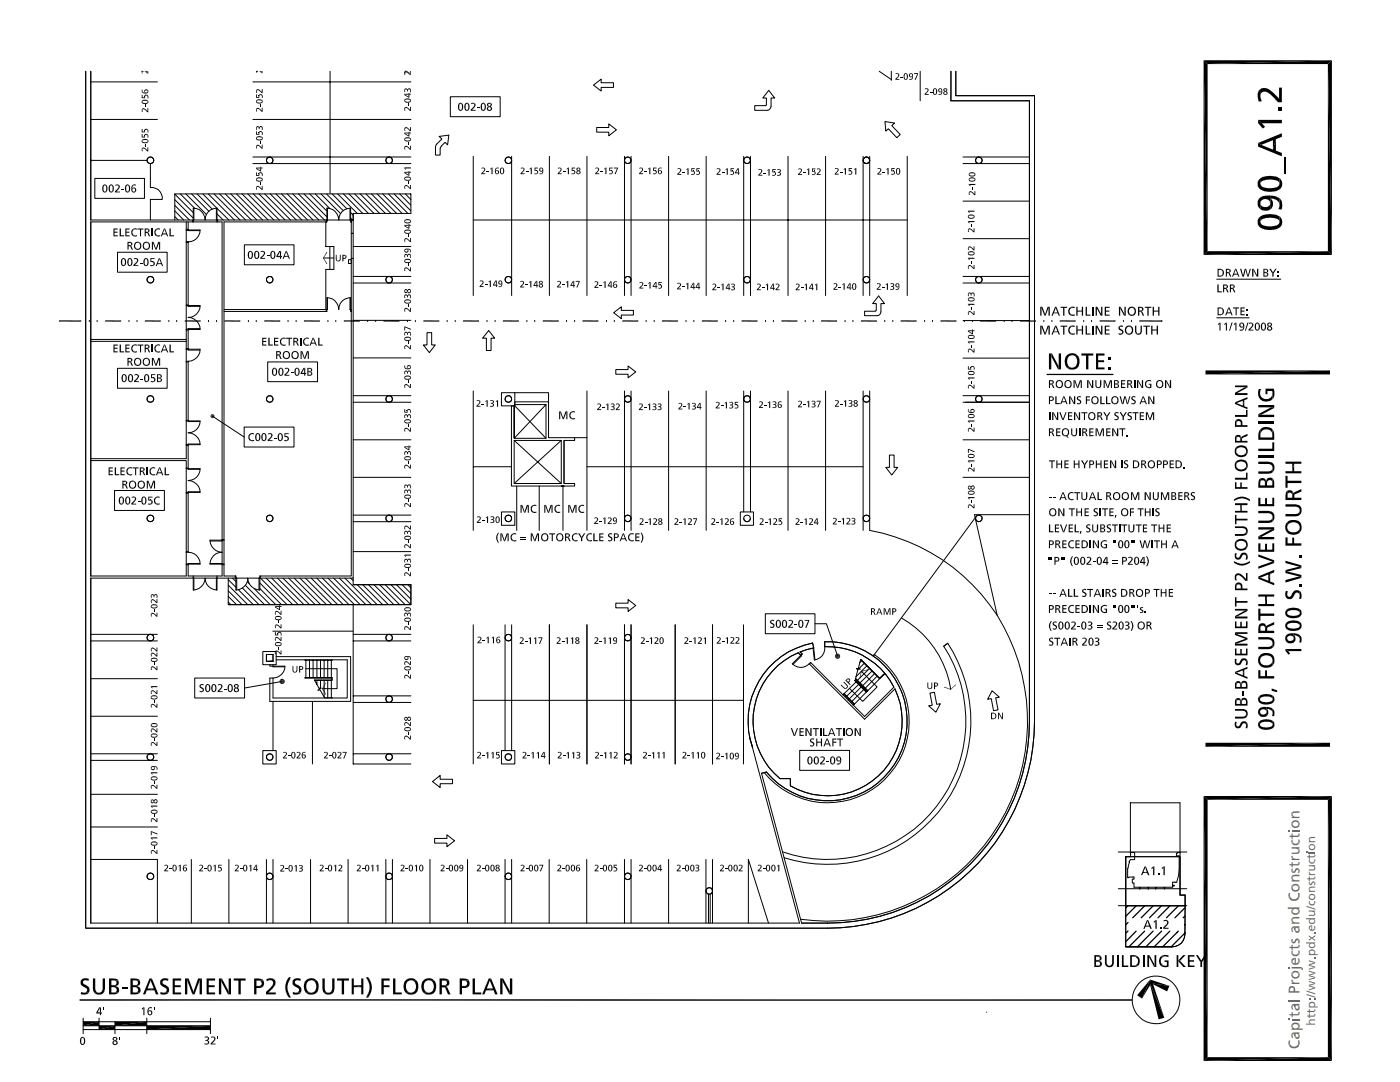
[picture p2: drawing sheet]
<svg xmlns="http://www.w3.org/2000/svg" width="279mm" height="216mm" viewBox="0 0 279 216" stroke-linecap="round" stroke-linejoin="round" font-family="sans-serif">
<g fill="none" stroke="#000" stroke-width=".2">
<path d="M17.1 14.2v171h148.1a41.4 41.4 0 0 0 41.3-41.3M18.1 14.2v29.7h20.5v.4M18.1 16.3h13.3M50.5 16.3h31.5M65.9 14.2v24.4M89.9 19.3h9.9v4h-9.9zM118.4 17l1.6-1.2v.7h2.4v.9h-2.4v.8zM153.4 18l1.2 1.6h-.7v1.6a.88 .88 0 0 1-.8 .8h-2.5v-.9l2.3-.1 .1-1.4h-.8zM175.5 14.2l2.4 1.7M177.9 14.2v1.8M183.6 14.2v5.9M189.8 14.2v5.9"/>
<path d="M190.8 14.2v4.9h15.7v124.8v-124.8h-15.7zM18.1 32h11.2M18.1 23.8h13.3M18.9 35.6h9.9v4h-9.9zM30 32.6v4.8a2.11 2.11 0 0 1 2.4 2.4h-2.4v4.1M34.9 38.7h47.1v3.9h-11.5v1.3M34.9 38.7v5.2M34.9 38.7l3.7 3.7M34.9 39.8l3.7 3.7M36 38.7l2.8 2.8M37.1 38.7l4.1 4.1M38.2 38.7l3.5 3.5"/>
<path d="M39.3 38.7l3.1 3M40.5 38.7l2.8 2.8M41.6 38.7l5.2 5.2M42.7 38.7l5.2 5.2M43.8 38.7l5.2 5.2M45 38.7l5.2 5.2M46.1 38.7l5.2 5.2M47.2 38.7l5.2 5.2M48.3 38.7l5.2 5.2M49.4 38.7l5.3 5.2M50.5 32.6h31.5M50.5 31.3h31.5"/>
<path d="M50.5 23.8h31.5M50.5 38.7l5.3 5.2M51.7 38.7l5.2 5.2M52.8 38.7l5.2 5.2M53.9 38.7l5.2 5.2M55.1 38.7l5.1 5.2M56.2 38.7l5.2 5.2M57.3 38.7l5.2 5.2M58.4 38.7l5.2 5.2M59.6 38.7l5.2 5.2M60.7 38.7l4.5 4.6M61.8 38.7l3.4 3.4"/>
<path d="M62.9 38.7l2.9 2.9M64.1 38.7l3.9 3.9M65.2 38.7l3.3 3.3M66.3 38.7l2.9 3M67.4 38.7l3.9 3.9M68.5 38.7l3.9 3.9M69.6 38.7l3.9 3.9M70.8 38.7l3.8 3.9M71.9 38.7l3.9 3.9M73 38.7l3.9 3.9M74.1 38.7l3.9 3.9M75.3 38.7l3.9 3.9"/>
<path d="M76.4 38.7l3.9 3.9M77.5 38.7l3.9 3.9M78.7 38.7l3.3 3.4M79.8 38.7l2.2 2.2M80.9 38.7l1.1 1.1M87.6 27.2l2-.2-.3 1.9-.5-.5-.9 1-.1 1.5h-.9l.1-1.9 1.2-1.3zM94.4 31.2v27.8M102.1 31.2v27.8M109.6 31.2v27.8M117.1 31.2v27.8M119.1 25.4h2.4v-.7l1.5 1.2-1.5 1.2v-.7h-2.4zM124.6 31.2v27.8"/>
<path d="M125.9 31.2v27.8M133.4 31.2v27.8M140.9 31.2v27.8M148.4 31.2v27.8M149.8 31.2v27.8M157.3 31.2v27.8M164.8 31.2v27.8M172.3 31.2v27.8M173.6 31.2v27.8M176.6 24.3l1.9 .3-.5 .5 1.7 1.7-.7 .7-1.7-1.8-.5 .5zM181.1 31.2v27.8M189.8 20.1h15.6v123.8"/>
<path d="M192.2 32.6h13.2M192.2 31.3h13.2M23.5 50.3h9.9v4h-9.9zM34.9 41l2.9 2.9M34.9 42.1l1.8 1.8M34.9 43.2l.7 .7M37.2 44.3v4h.3M37.2 45.8h.3M37.2 48.4h.3M37.5 46v-.1h2.4a2.31 2.31 0 0 1-2.4 2.4M37.5 44.3v1.6h-.3h.3v.1M37.5 48.3h-.3v12.7"/>
<path d="M37.5 48.3v12.8M37.5 46h2.4M38.4 43.9v.4M38.6 43.9h31.7M38.7 41.5v2.4h-.1v-2.4a2.38 2.38 0 0 1 2.3 2.4 2.31 2.31 0 0 1 2.4-2.4v2.4h-.1v-2.4M40.9 43.6v.1M43.3 43.9v.4M43.3 43.8l.1 .1v.4M43.3 41.6l2.4 2.3M43.3 42.7l1.2 1.2M48.8 48.9h9.9v3.9h-9.9zM64.5 51.5h2.1"/>
<path d="M65 44.3v4.9h1.6v4.6h-1.6v8M65.1 43.9v.4M65.4 59.4v2.4h-.2v-2.4a2.38 2.38 0 0 1 2.4 2.4 2.31 2.31 0 0 1 2.4-2.4v2.7h.1v-.3h-.2v-2.4M65.4 41.5v2.4M65.8 49.2v4.6M67.5 43.3l.1 .1M69.6 51.8h.5v.8h-.5zM69.9 41.5v2.4M70 43.9h.1v.4h-.1v-2.8a2.31 2.31 0 0 0-2.4 2.4 2.38 2.38 0 0 0-2.4-2.4v2.8h-20.5v70.6h2.4v2.8a2.38 2.38 0 0 0 2.3-2.3 2.46 2.46 0 0 0 2.5 2.3v-2.8h18.2v-63.3M70 42.4l.5 .5M70 43.5l.4 .4M70.1 46.6l.4-.1v5.1h-.4z"/>
<path d="M70.5 51.6v63.8h-18.6M70.5 46.5v-2.6h-.4v2.7M70.5 56.5h11.5M70.5 55.2h11.5M70.5 49.2h11.5M94.4 43.9h86.7M175.3 59.1l1.2 1.5h-.7v1.6a.79 .79 0 0 1-.8 .8h-2.4v-.9l2.2-.1 .1-1.4h-.7zM192.2 56.5h13.2M192.2 55.2h13.2M192.2 47.6h13.3M192.2 40.1h13.3M242.8 55.7h12.8"/>
<path d="M17.8 63.9v.3M18.1 68.1h19.1M18.1 67.7h19.1M19.4 63.9v.3M23.5 73.5h9.9v4h-9.9zM25.7 63.9v.3M27.3 63.9v.3M33.7 63.9v.3M35.3 63.9v.3M37.2 61v30.5h-19.1M37.2 60.8h.3M37.2 61h.3"/>
<path d="M37.2 69.6h.3M37.2 72.1h.3M37.2 72.2h.3M37.2 65.7h.3M37.2 65.9h.3M37.5 61.1v-.1h2.4a2.31 2.31 0 0 1-2.4 2.3 2.38 2.38 0 0 1 2.4 2.4h-2.4v-.1h2.4M37.5 65.7v4h-.3M37.5 72.1v11.9h-.3M37.5 61.1h2.4M39.9 69.9h-2.4v-.2h2.4a2.38 2.38 0 0 1-2.4 2.4M41.6 63.9v.3M43.2 63.9v.3"/>
<path d="M44.7 61.8h20.5v.3h-20.5M49.6 63.9v.3M51.1 63.9v.3M53.4 72.2h10v4h-10zM57.5 63.9v.3M59.1 63.9v.3M65.1 61.8v.3M65.4 63.9v.3M67 63.9v.3M70.5 79h11.5M70.5 63.9h11.5M70.5 71.4h11.5"/>
<path d="M73.4 63.9v.3M75 63.9v.3M81.3 63.9v.3M82.9 63.9v.3M85.2 66.4h.9v2.4h.8l-1.2 1.6-1.2-1.6h.7zM89.2 63.9v.3M90.8 63.9v.3M94.4 78v27.8M97.2 63.9v.3M97.5 66l1.2 1.5h-.7v2.4h-.9v-2.4h-.8zM98.8 63.9v.3M100.1 78.4h2.6v2.6h-2.6z"/>
<path d="M102.7 78.4h6.8v1.8M105.2 63.9v.3M106.7 63.9v.3M113.1 63.9v.3M114.7 63.9v.3M117.1 78v27.8M121 63.9v.3M122.5 62.4l1.5-1.2v.7h2.4v1h-2.4v.7zM122.6 63.9v.3M122.9 73.7h2.4v-.7l1.6 1.2-1.6 1.2v-.7h-2.4zM124.6 78v27.8M125.9 78v27.8"/>
<path d="M128.9 63.9v.3M130.6 63.9v.3M133.4 78v27.8M136.9 63.9v.3M138.5 63.9v.3M140.9 78v27.8M144.8 63.9v.3M146.4 63.9v.3M148.4 78v24.2M149.8 78v24.2M152.8 63.9v.3M154.3 63.9v.3"/>
<path d="M157.3 78v27.8M160.7 63.9v.3M162.3 63.9v.3M164.8 78v27.8M168.7 63.9v.3M170.2 63.9v.3M172.3 78v27.8M173.6 78v27.8a38.5 38.5 0 0 1 25.4 17M176.6 63.9v.3M178.2 63.9v.3M184.5 63.9v.3M186.1 63.9v.3"/>
<path d="M192.2 64h13.2M192.2 71.5h13.2M192.2 79h13.2M192.4 63.9v.3M194.1 63.9v.3M200.4 63.9v.3M202 63.9v.3M208.3 63.9v.3M209.9 63.9v.3M216.3 63.9v.3M217.8 63.9v.3M224.2 63.9v.3"/>
<path d="M225.8 63.9v.3M231.9 63.9v.3M242.8 63.4h6.5M18.1 91.9h19.1v1.6M22.9 97.9h9.9v4h-9.9zM37.2 93.5v21.4h-19.1v-70.6h26.2v70.6h-6.8v-2.3h-.3M37.2 88.7h.3v4.8h-.3M37.2 98.3h.3v11.9M37.2 88.9h.3M37.2 83.9h.3M37.2 98.4h.3M37.2 93.4h.3"/>
<path d="M39.9 84.1h-2.4v-.1h2.4a2.31 2.31 0 0 1-2.4 2.4 2.38 2.38 0 0 1 2.4 2.3h-2.4v-.1h2.4M39.9 93.6h-2.4v-.1h2.4a2.31 2.31 0 0 1-2.4 2.4 2.38 2.38 0 0 1 2.4 2.4h-2.4v-.2h2.4M42.4 83.1l6.3 4.1M48.7 85.2h10v4h-10zM70.5 80.3h11.5M70.5 87.8h11.5M70.5 95.3h11.5M94.4 93.1h7.7M102.6 87.9h9.4v8.6h-9.4zM102.6 87.9l9.4 8.6M102.7 80.7h6.3v6.8h-6.4v-6.5v6.5l6.4-6.8M102.7 81l6.3 6.5"/>
<path d="M103.1 97v8.8M107.6 97v8.8M112 97h2.7v-.5h-2.1v-8.6h2.1v-.6h-5.2v-7.1h-6.8v.8h-.6v16h10.5M112 87.9l-9.4 8.6M112.4 97v8.8M112.6 87.9v8.6M114.7 87.3h2.4M117.1 93.1h55.2M177.5 90.8h.9v2.5h.8l-1.2 1.5-1.2-1.5h.7zM192.2 80.3h13.2M192.2 87.8h13.2M192.2 95.3h13.2"/>
<path d="M37.2 110.2h.3M37.2 112.7h.3M37.2 110.1h.3M37.5 110.2a2.31 2.31 0 0 1 2.4 2.4h-2.4v-.2h2.4M38.6 114.9v2.8a2.46 2.46 0 0 0 2.3-2.3 2.38 2.38 0 0 0 2.4 2.3v-2.8M38.7 115.4v2.3M41.9 108h2.4v-.2h-2.4a2.46 2.46 0 0 0 2.4 2.4 2.38 2.38 0 0 0-2.4 2.4h2.4v-.2h-2.4M43.2 115.4v2.3M44.3 112.6h.4M44.3 112.7h.4M44.3 107.7h.4M44.3 107.8h.4"/>
<path d="M45.6 115.4v5.3h36.4v-4M45.6 115.7l1.5 1.5M45.6 116.8l3.8 3.9M45.6 117.9l2.7 2.8M45.6 119l1.6 1.7M46.4 115.4l.7 .6M46.9 114.9v.5M47.2 115.4v2.3M47.6 117.7l2.9 3M48.4 117.3l3.3 3.4M49 116.8l3.8 3.9M49.4 116.1l.3 .4"/>
<path d="M50.7 117.4l3.2 3.3M51.7 115.4v2.3M51.9 116.3l4.3 4.4M51.9 117.4l3.1 3.3M52 115.4h-33.9v68.8h141.5l-10-37.3M52 114.9v.5M52 115.4l5.3 5.3M53.1 115.4l5.3 5.3M54.2 115.4l5.3 5.3M55.4 115.4l5.3 5.3M56.5 115.4l5.3 5.3M57.6 115.4l5.3 5.3"/>
<path d="M58.7 115.4l5.3 5.3M59.9 115.4l5.3 5.3M61 115.4l5.3 5.3M62.1 115.4l5.3 5.3M63.2 115.4l5.3 5.3M64.3 115.4l5.3 5.3M65.4 115.4l5.3 5.3M66.6 115.4l5.3 5.3M67.7 115.4l5.3 5.3M68.8 115.4l5.3 5.3M70 115.4l.5 .5M70.5 110.1h11.5"/>
<path d="M70.5 115.4v1.3h11.5M70.5 102.8h11.5M70.5 104.1h11.5M71.3 116.7l4 4M72.4 116.7l4 4M73.5 116.7l4 4M74.6 116.7l4 4M75.8 116.7l4 4M76.9 116.7l4 4M78 116.7l4 4M79.1 116.7l2.9 2.8M80.3 116.7l1.7 1.7"/>
<path d="M81.4 116.7l.6 .6M82 116.7v4M100.1 102.2h2.6v2.6h-2.6zM147.7 102.2h2.7v2.6h-2.7zM148.4 103.4a.68 .68 0 0 0 .7 .7 .68 .68 0 0 0 .7-.7M194.6 103.3l-20.3 27.6 .2-.3a16.3 16.3 0 0 1 2.5 24.4 16.3 16.3 0 0 1-24.5-.8M205.4 102.7h-10.9l4.5 20.1M18.1 127.9h13.3M18.1 126.6h13.3M18.1 135.4h13.3M38.9 135.3h9.9v4h-9.9zM45.6 120.7h36.4"/>
<path d="M45.6 120.1l.5 .6M52.5 130h2.6v2.6h-2.6zM53.2 130.6h1.3v1.4h-1.3zM53.2 132h1.3h-.7M53.8 132.6v.3h.7v-.3M54.4 125.9h16M54.5 140v9.8M55.1 131h14.9v9h-16.2v-4.7h.7M55.1 131.7h14.2v7.6h-14.8v-4M56.3 136l-7.5 1.3M56.9 133.1h-2.4v-.2h2.4a2.38 2.38 0 0 1-2.4 2.4M60.9 131.7h5.4"/>
<path d="M61 133.4h6.3v4h-3M61 131.7v3.5M61.8 131.7v3.5M62.4 140v12.4M62.5 131.7v3.5M62.8 135.8h3.5v-.6h-5.4l5.3 .1v.4h-3.5l1 1.6h.4l-.6 .4h.4l.9 1.6M63.2 131.7v3.5M63.2 135.8v.7M64 131.7v3.5M64 135.8v1.5M64.7 131.7v3.5M64.7 135.8v3.3"/>
<path d="M64.8 139.2l1.5 .1M65.4 131.7v3.5M65.4 135.8v3.5M66.1 131.7v3.5M66.1 135.8v3.5M70.5 120.7v31.7h11.5M70.5 138.9h11.5M70.5 127.9h11.5M70.5 126.6h11.5M94.4 139.7h54M94.4 124.7v27.7M100.8 124.7v25.1"/>
<path d="M102.1 124.7v25.1M109.6 124.7v27.7M117.1 124.7v27.7M122.9 120.4h2.4v-.8l1.6 1.2-1.6 1.2v-.7h-2.4zM124.6 124.7v27.7M125.9 124.7v27.7M134.7 124.7v27.7M142.2 124.7v27.7M148.4 124.7v27.7M152.7 122.5h9.9v3.9h-9.9zM159.7 130.1l.4 .4-.3 .3M159.8 130.8l-.5-.5a14.9 14.9 0 0 0-3.6 25.1"/>
<path d="M161.5 132.5l.3-.3 10.8 10.8 5.8-5.9a15 15 0 0 0-13.8-8.1v-.9a15.9 15.9 0 0 1 15.1 22.3 15.9 15.9 0 0 1-26.7 3.7l-1 .2 8 29.9a52.2 52.2 0 0 0 15.6-1.4 40.2 40.2 0 0 0 29.8-38.9M161.5 132.5a2.35 2.35 0 0 1-3.4 0l1.7-1.7 .1 .1-1.7 1.7M161.5 132.5l11.1 11 6-6M162.2 128.3a15.9 15.9 0 0 0-12 20.8M162.2 128.3l.2 1-2.7 .8M162.2 128.3l.2 1M162.4 129.3l-2.7 .8M162.4 129.3l.2 2.4M162.6 124.5h2.3l2.3 6.4M164.6 129.1a2.32 2.32 0 0 1-2.1 2.6l-.2-2.4h.1M168.3 138.7l.1-.2 2 2-.1 .2 .2-.2M168.4 138.4l2.1 2.1"/>
<path d="M170.7 135.4l2.5 2.4-.3 .3-2.3-2.3M170.7 135.5l2.4 2.3-.2 .2-2.3-2.2M170.9 136.1l-2.7 2.5M171.2 133.6l-.3-.2 .8 .1-.4-.2 .4-1.7 3.9 3.8 1-1-6.1 6.1M171.2 133.6l-.5 2M171.4 136.6l-2.7 2.5M171.4 133.5l-.2 .1M171.8 131.6l3.8 3.7 1-.9M171.9 137.1l-2.7 2.6M171.9 133.9l3.1 3.2-2.8 2.9-2.7-2.6M172 131.8l-.4 .4M172.4 137.6l-2.6 2.6"/>
<path d="M172.5 132.4l-1 1M173 132.9l-2.2 2.1M173.5 133.4l-2.4 2.4M174 133.9l-2.4 2.4M174.5 134.4l-2.3 2.4M175 134.9l-2.3 2.4M178.6 137.5a14.9 14.9 0 0 1-3.3 17.3 14.9 14.9 0 0 1-17.6 2v-1.4h-2M179.9 123.3a19.9 19.9 0 0 1 9.8 14.2M185.6 138.3l.9-.2 .4 2.4 .8-.1-.9 1.7-1.5-1.3 .8-.1zM188.7 128.7h.1M198 137.8l1.4 1.3-.7 .1 .5 2.4-.9 .2-.5-2.4-.7 .1zM199 122.8a39.9 39.9 0 0 1-.3 42.8 39.9 39.9 0 0 1-38.9 17.8"/>
<path d="M18.1 150.4h13.3M18.1 158.5h13.3M18.1 151.7h13.3M18.1 142.9h13.3M52.5 149.8h2.6v2.6h-2.6zM70.5 150.4h11.5M70.5 140.2h11.5M86.3 156l1.5-1.3v.8h2.5v.9h-2.5v.7zM100.1 149.8h2.6v2.6h-2.6zM159.6 149.7h9.9v4h-9.9zM18.1 171.5h13.3v12.7M18.1 165h13.3"/>
<path d="M38.2 171.5v12.7M45.7 171.5v12.7M53.2 171.5v12.7M54.5 171.5v12.7M62 171.5v12.7M69.5 171.5v12.7M77 171.5v12.7M78.3 171.5v12.7M85.8 171.5v12.7M86.7 167.3h2.5v-.7l1.5 1.2-1.5 1.2v-.8h-2.5zM93.3 171.5v12.7M100.8 171.5v12.7"/>
<path d="M102.1 171.5v12.7M109.6 171.5v12.7M117.1 171.5v12.7M124.6 171.5v12.7M125.9 171.5v12.7M133.4 171.5v12.7M140.9 171.5v12.7M141.4 178.4v5.8M141.7 178.4v5.8M142.2 171.5v12.7M156.2 170a27.6 27.6 0 0 0 30.7-9.1 27.6 27.6 0 0 0 1.4-32l.8-.5a28.6 28.6 0 0 1-1.2 32.9 28.6 28.6 0 0 1-31.4 9.9M223.2 170h13.7"/>
<path d="M223.2 177.3h13.7M225.6 160.2h9.9v18.4h1v7.8a2.53 2.53 0 0 1-2.6 2.5 2.46 2.46 0 0 0 2.6-2.5v-5.7h-11.8v8.2h9.2h-9.2v-18h.9zM225.6 170.1h.8v1.4h-.8l-.3 .5h.1l-.4 1.3v1.8h.3v-.1h1v.4h-.3v.8h.3v.8h1.1v.4l.1-.4h1.6l.1 .4v-.4h1.4v.4l.1-.4h1.6l.2 .4v-.4h1.5v-.2l.4-.1h-.4v-.6h.8l.4-1.4 .1-1.4v-2.5h-.5v-.5h.1v-.2h.6M149.4 184.2v-12.7l4 12.7M223.2 180.7h13.7M16.6 205.4h25.4M16.6 203.9h25.4M16.6 204.7h25.4M16.6 203.2v3M19.8 203.2v2.2M22.9 203.9v2.3M29.3 203.2v3"/>
<path d="M42 203.2v3M196.9 202h.1"/>
<circle cx="30" cy="32" r=".67"/>
<circle cx="53.8" cy="32" r=".65"/>
<circle cx="77.6" cy="32" r=".67"/>
<circle cx="101.5" cy="32" r=".65"/>
<circle cx="125.3" cy="32" r=".65"/>
<circle cx="149.1" cy="32" r=".67"/>
<circle cx="172.9" cy="32" r=".65"/>
<circle cx="195.3" cy="32" r=".65"/>
<circle cx="30" cy="55.8" r=".67"/>
<circle cx="53.8" cy="55.8" r=".65"/>
<circle cx="77.6" cy="55.8" r=".67"/>
<circle cx="101.5" cy="55.8" r=".65"/>
<circle cx="125.3" cy="55.8" r=".65"/>
<circle cx="149.1" cy="55.8" r=".67"/>
<circle cx="172.9" cy="55.8" r=".65"/>
<circle cx="195.3" cy="55.8" r=".65"/>
<circle cx="30" cy="79.6" r=".67"/>
<circle cx="53.8" cy="79.6" r=".65"/>
<circle cx="77.6" cy="79.6" r=".67"/>
<circle cx="101.5" cy="79.6" r=".65"/>
<circle cx="125.3" cy="79.6" r=".65"/>
<circle cx="149.1" cy="79.6" r=".67"/>
<circle cx="172.9" cy="79.6" r=".65"/>
<circle cx="195.3" cy="79.6" r=".65"/>
<circle cx="30" cy="103.4" r=".67"/>
<circle cx="53.8" cy="103.4" r=".65"/>
<circle cx="77.6" cy="103.4" r=".67"/>
<circle cx="101.5" cy="103.4" r=".65"/>
<circle cx="125.3" cy="103.4" r=".65"/>
<circle cx="149.1" cy="103.4" r=".67"/>
<circle cx="172.9" cy="103.4" r=".65"/>
<circle cx="195.3" cy="103.4" r=".65"/>
<circle cx="30" cy="127.2" r=".67"/>
<circle cx="77.6" cy="139.5" r=".67"/>
<circle cx="77.6" cy="127.2" r=".67"/>
<circle cx="101.5" cy="127.2" r=".65"/>
<circle cx="125.3" cy="127.2" r=".65"/>
<circle cx="30" cy="151.1" r=".67"/>
<circle cx="53.8" cy="151.1" r=".65"/>
<circle cx="77.6" cy="151.1" r=".67"/>
<circle cx="101.5" cy="151.1" r=".65"/>
<circle cx="125.3" cy="151.1" r=".65"/>
<circle cx="30" cy="174.9" r=".67"/>
<circle cx="53.8" cy="174.9" r=".65"/>
<circle cx="77.6" cy="174.9" r=".67"/>
<circle cx="101.5" cy="174.9" r=".65"/>
<circle cx="125.3" cy="174.9" r=".65"/>
<circle cx="141.5" cy="177.8" r=".65"/>
<circle cx="230.7" cy="199.5" r="4.8"/>
</g>
<g fill="#000">
<path d="M28.3 14.5l.2 .1zM28.3 14.5h.1zM28.3 14.4h.1zM28.3 14.3l.1 .1zM28.3 14.2l.1 .2zM28.3 14.6h.2zM28.4 14.2v.2zM28.4 14.2v.1zM28.3 14.5l.1-.1zM28.8 19.1v.3zM28.9 14.2h.3zM29 14.2l.2 .1z"/>
<path d="M29 14.3h.2zM29 14.3l.3 .1zM29.1 14.4h.2zM29.2 14.4l.2 .1zM29.2 14.5h.2zM29 14.3h.3zM29.3 14.6l.3 .1zM29.3 14.5l.3 .2zM29.1 14.4h.3zM29.4 14.6l.2 .1zM29.3 14.5h.1l.2 .2zM29.4 14.2v.3z"/>
<path d="M29.5 14.2l.1 .5-.2-.2zM29.5 14.2h.1v.5zM51.1 14.4l.2 .1zM51.1 14.4h.2zM51.1 14.3l.2 .1zM51.1 14.3h.1zM51.1 14.2l.1 .1zM51.1 14.5l.2 .1zM51.1 14.5h.2zM51.6 19.1v.2zM51.9 14.2l.2 .1zM51.9 14.3h.3z"/>
<path d="M52 14.4h.2zM51.8 14.2h.2zM52.1 14.5l.3 .1zM52.1 14.4l.3 .2zM51.8 14.2h.3zM52.2 14.5l.2 .1zM51.9 14.4l.3-.1zM52.2 14.6h.2zM51.9 14.4h.3zM52.1 14.4h.1l.2 .2zM52.2 14.2v.2zM52.3 14.2l.1 .4-.2-.2z"/>
<path d="M52.3 14.2l.1 .4zM80.8 14.3h.5l-.3 .1zM80.8 14.3l.2 .1zM80.8 14.3l.1 .2zM80.8 14.3v.3zM80.9 14.5l-.1 .1zM80.8 14.3l.3-.1zM80.9 14.2h.1zM80.9 14.2h.2zM81 14.2h.1zM80.8 14.3l.4-.1zM81.2 14.4h.3z"/>
<path d="M81.2 14.4l.3 .1zM80.8 14.3h.5zM81.1 14.2h.1zM81.3 14.5h.3zM81 14.4l.4-.1zM81.4 14.5l.2 .1zM81 14.4h.4zM81.4 14.6h.2zM81.2 14.4h.2zM81.4 14.6h.3zM81.5 14.6l.2 .1zM81.5 14.7h.2z"/>
<path d="M81.3 14.5h.2zM81.6 14.7l.2 .1zM81.6 14.8h.2zM81.7 14.9l.3 .1zM81.7 14.8l.3 .2zM81.5 14.7h.3zM81.8 14.9l.2 .1zM81.7 14.8h.1l.2 .2zM81.8 14.2l.2 .8-.2-.2zM81.8 14.2h.2v.8zM240.2 12l.8 38.1-.8 .8zM240.2 12l.8 .8v37.3z"/>
<path d="M241 12.8l24.8-.8-.8 .8zM240.2 12h25.6l-24.8 .8zM28.8 27v.3zM28.8 26v.2zM51.6 26.4v.3zM51.6 34.6v.3zM80.7 33.4h1.3v.2h-1.1zM98.1 33.7l.2-.3v1.4h-.2zM105.9 33.7l.2-.3v1.4h-.2zM106.8 34h.3zM113.3 33.7l.2-.3v1.4h-.2zM114.3 34h.3z"/>
<path d="M120.8 33.7l.2-.3v1.4h-.2zM121.8 34h.2zM129.6 33.7l.2-.3v1.4h-.2zM130.5 34h.3zM137.2 33.8l.2-.2v1.3h-.2zM138.1 34.1h.3zM139.1 34.1h.3zM145 33.8l.2-.2v1.3h-.2zM146 34.1h.3zM153.4 34l.2-.3v1.4h-.2zM154.3 34.2h.3zM161.3 33.8l.2-.2v1.3h-.2z"/>
<path d="M162.2 34.1h.3zM168.6 33.7l.2-.2v1.3h-.2zM169.5 34h.3zM170.9 33.5v1.3h-.2v-1.1zM177.3 33.5v1.3h-.2v-1.1zM178.1 34h.3zM193.3 36.7h1.3v.2h-1.1zM251.1 23.9h4.7v.7h-4zM30.2 52.1h.4zM30.6 48.3l.5 1.3-.1 .2-.5-1.3zM31.8 48.5l.2-.2v1.5h-.2zM65.2 50.2l-.6 1.3h-.1z"/>
<path d="M65.2 50.2l.1 .1-.7 1.2zM64.5 51.5l.8 1.1-.1 .1zM64.5 51.5h.1l.7 1.1zM97.7 56.2l.3-.2v1.3h-.3zM106 56v1.4h-.2v-1.1zM113.2 56.3l.2-.3v1.4h-.2zM120.7 56.3l.2-.2v1.3h-.2zM129.6 56.5l.2-.2v1.3h-.2zM131.6 56.8h.3zM137.2 56.6l.2-.2v1.3h-.2zM144.2 56.8l.2-.2v1.3h-.2zM153.1 56.8l.2-.2v1.3h-.2z"/>
<path d="M160.8 56.8l.2-.2v1.3h-.2zM162.9 56.8l.2-.2v1.3h-.2zM168.4 56.7l.2-.2v1.3h-.2zM177.2 56.5v1.3h-.2v-1.1zM193.2 44.1h1.3v.2h-1.1zM193.2 42h1.3v.2h-1.1zM193.2 51.4h1.3v.2h-1.1zM240.2 50.9l24.8-.8 .8 .8zM240.2 50.9l.8-.8h24zM247.5 53.6h.2l.4 1.4-.2 .2zM248.7 53.6l.3 1.4-.1 .2-.3-1.4zM250.2 53.6l.7 1.3-.1 .3-.7-1.3z"/>
<path d="M253.3 53.6h.3l.4 .8-.1 .2zM265 12.8l.8 38.1-.8-.8zM265 12.8l.8-.8v38.9zM30.3 75.3h.4zM30.6 71.4l.5 1.3-.1 .3-.5-1.4zM31.8 71.6l.2-.2v1.6h-.2zM60.3 70.1l.5 1.3-.1 .2-.5-1.3zM61.4 70.3l.2-.2v1.5h-.2zM97.1 80.1l.2-.3v1.4h-.2zM99.2 80.1l.2-.3v1.4h-.2zM161.3 80.2l.2-.2v1.3h-.2zM168.7 80.1l.2-.3v1.4h-.2z"/>
<path d="M193.2 60.6h1.3v.2h-1.1zM193.2 68.1h1.3v.2h-1.1zM193.2 75.3h1.3v.2h-1.1zM193.7 73.3v.3zM208 65l.6 1.5-.2 .3-.5-1.6zM208 61.2l.6 1.5-.2 .3-.5-1.5zM209.3 65.2l.2-.2v1.8h-.2zM209.3 61.5l.2-.3v1.8h-.2zM219 65l.8 1.4-.1 .4-.8-1.5zM219 61.2l.8 1.5-.1 .3-.8-1.4zM223.6 61.2l.8 1.5-.1 .3-.7-1.4zM243.6 64.4v1.6h-.2v-1.4z"/>
<path d="M244.9 64.4v1.6h-.3v-1.4zM246.5 78.4l2-1.1h.5l-2.1 1.1zM246.8 64.4v1.6h-.3v-1.4zM240.6 74.7l24.8-.8v.8zM240.6 73.9h24.8l-24.8 .8zM29.6 95.9l.5 1.3-.1 .3-.5-1.4zM29.8 99.7h.3zM30.9 95.9v1.6h-.2v-1.4zM42 83.1h.4l-.3 .1zM42.1 82.8l.3 .3h-.4zM42.1 83.2l.3-.1-.2 .3zM42.2 82.7l.2 .4-.3-.3z"/>
<path d="M42.4 83.1v.3h-.2zM42.2 82.7l.2-.1v.5zM42.4 83.1l.2 .3h-.2zM42.4 82.6l.2 .1-.2 .4zM42.4 83.1l.4 .1-.2 .2zM42.6 82.7l.2 .1-.4 .3zM42.4 83.1h.4v.1zM42.4 83.1l.4-.3v.3zM56.9 87h.4zM81.2 81.9v.3zM111.9 82.1l.5 1.3-.1 .3-.5-1.4zM113 82.3l.2-.2v1.6h-.2z"/>
<path d="M121.4 80.5v1.3h-.2v-1.1zM129.5 80.7l.3-.2v1.3h-.3zM137.4 80.6l.2-.2v1.3h-.2zM145.1 80.2v1.3h-.2v-1.1zM146.8 80.7h.3zM153.5 80.3l.2-.2v1.3h-.2zM193.2 83.9h1.3v.2h-1.1zM193.2 91.9h1.3v.2h-1.1zM193.2 99.2h1.3v.2h-1.1zM251.1 82.6l2.6-1.3 .6 .1-2.6 1.4zM80.7 110.7h1.3v.2h-1.1zM97.4 103v1.4h-.2v-1.1z"/>
<path d="M100.2 106.4l.5 1.3-.1 .3-.5-1.4zM101.3 106.6l.2-.2v1.6h-.2zM104.2 100.8l.5 1.3-.1 .2-.5-1.3zM105.3 101l.2-.2v1.5h-.2zM106.3 106.4l.4 1.3-.1 .3-.5-1.4zM107.6 106.4v1.6h-.2v-1.4zM109 100.8l.4 1.3-.1 .2-.5-1.3zM110.1 101l.2-.2v1.5h-.2zM113.7 100.8l.5 1.3-.1 .2-.5-1.3zM114.9 101l.2-.2v1.5h-.2zM115.4 106.4h.3l.4 .7-.1 .3zM120.6 103.5l.2-.2v1.3h-.2z"/>
<path d="M129.7 103.6l.2-.2v1.3h-.2zM136.6 103.6l.2-.2v1.3h-.2zM144 103.6l.2-.2v1.3h-.2zM153.6 103.6l.2-.2v1.3h-.2zM155.6 103.9h.3zM160.8 103.6l.2-.2v1.3h-.2zM168.2 103.5l.2-.2v1.3h-.2zM251.1 113l2.8-.9 .4 .3-3.2 1.1zM251.1 107l2.6-1.3 .6 .1-2.6 1.3zM256.5 113.7l2.7-.6 .5 .3-2.7 .6zM256.5 115.7l2.7-.7 .5 .3-3.2 .9zM30.1 136.9h1.3v.2h-1.1z"/>
<path d="M55.4 126.3v.3zM55.8 136h.5l-.5 .2zM55.8 135.7l.5 .3h-.5zM55.8 136.2l.5-.2-.3 .4zM55.8 135.7l.2-.2 .3 .5zM56.3 136v.5l-.3-.1zM56 135.5l.3-.1v.6zM56.3 136l.3 .4-.3 .1zM56.3 135.4l.3 .1-.3 .5zM56.3 136l.5 .2-.2 .2zM56.6 135.5l.2 .2-.5 .3zM56.3 136h.6l-.1 .2z"/>
<path d="M56.3 136l.5-.3 .1 .3zM65 136.2l-.6 1.2h-.1zM65 136.2l-.6 1.2zM64.3 137.4l.8 1.2h-.1zM64.3 137.4h.1l.7 1.2zM97.3 127.3l.2-.3v1.4h-.2zM98.4 127.3l.2-.3v1.4h-.2zM105.7 127.4l.3-.2v1.3h-.3zM107 127.2v1.3h-.2v-1.1zM113.3 127.2v1.3h-.2v-1.1zM114.2 127.4l.2-.2v1.3h-.2zM120.7 127.4l.2-.2v1.3h-.2z"/>
<path d="M121.9 127.2v1.3h-.2v-1.1zM130.1 127.2v1.3h-.2v-1.1zM138.6 127.4l.2-.2v1.3h-.2zM140.7 127.4l.2-.2v1.3h-.2zM145.1 127.3l.2-.2v1.3h-.2zM166.6 130.9h.6l-.5 .3zM166.7 130.7l.5 .2h-.6zM166.7 131.2l.5-.3-.3 .5zM166.9 130.5l.3 .4-.5-.2zM167.2 130.9v.6l-.3-.1zM166.9 130.5l.3-.1v.5zM167.2 130.9l.2 .5-.2 .1z"/>
<path d="M167.2 130.4l.2 .1-.2 .4zM167.2 130.9l.4 .3-.2 .2zM167.4 130.5l.2 .2-.4 .2zM167.2 130.9h.5l-.1 .3zM167.2 130.9l.4-.2 .1 .2zM171.9 133.9l-.2 1.4h-.2zM171.9 133.9l.1 .1-.3 1.3zM171.9 133.9l1.4-.3-1.3 .4zM172 134l1.3-.4v.1zM176.7 121.4l.3 1.1v.2l-.5-1.2zM177.5 121.5l.2-.1v1.3h-.2zM188.4 137.2l1.3 .3v.1z"/>
<path d="M188.4 137l1.3 .5-1.3-.3zM189.7 137.5l1-.9-1 1zM190.7 136.6l.1 .1-1.1 .9zM246.5 128.2l2-.7 .5 .1-2.2 .8zM246.5 122.9l2-1.1 .5 .1-2.1 1.1zM30.1 154.1h1.3v.2h-1.1zM97.2 150.2l.3-.2v1.3h-.3zM98.3 150.2l.2-.2v1.3h-.2zM99.2 150.5h.3zM106.3 150.2l.2-.2v1.3h-.2zM107.4 150.2l.2-.2v1.3h-.2zM113.3 150.2l.2-.2v1.3h-.2z"/>
<path d="M114.4 150.2l.2-.2v1.3h-.2zM120.8 150.2l.2-.2v1.3h-.2zM121.8 150.2l.2-.2v1.3h-.2zM130.3 150.2l.3-.2v1.3h-.3zM131.4 150.2l.2-.2v1.3h-.2zM132.4 150.2l.2-.2v1.3h-.2zM138.2 150.2l.2-.2v1.3h-.2zM139.3 150.2l.2-.2v1.3h-.2zM144.9 150.4l.3-.2v1.3h-.3zM157.8 145.3h.3l.4 1.3-.1 .3zM161 145.3l.7 1.3v.3l-.7-1.3zM170.9 145.3l.6 1.3v.3l-.7-1.3z"/>
<path d="M199.4 142.2l.6 1.1-.1 .2-.6-1zM240.6 149l24.8-.8v.8zM240.6 148.2h24.8l-24.8 .8zM30.1 167.1h1.3v.2h-1.1zM30.1 160.7h1.3v.3h-1.1zM35.9 172.8l.2-.2v1.3h-.2zM42.8 172.8l.3-.2v1.3h-.3zM43.7 173.1h.3zM50 172.8l.2-.2v1.3h-.2zM59 172.8l.2-.2v1.3h-.2zM66.9 172.8l.2-.2v1.3h-.2zM74.3 172.8l.2-.2v1.3h-.2z"/>
<path d="M75.3 172.8l.2-.2v1.3h-.2zM83 172.8l.2-.2v1.3h-.2zM122.6 173.1h.3zM155.3 172.8l.2-.2v1.3h-.2zM230.4 172.9v1.7h-.3v-1.4zM232.5 172.9v1.7h-.3v-1.4zM37.6 195.2l1 2.7-.2 .5-1-2.7zM39.8 195.7l.5-.5v3.2h-.5zM44.3 195.2l1.3 2.6-.1 .6-1.3-2.6zM100.4 195.2l1.4 2.6-.2 .6-1.3-2.6zM229.5 195.5l-1.6 3.8-1-.7zM229.5 195.5l.2 .7-1.8 3.1z"/>
<path d="M229.4 195.9l3 7.2-1.2 .3zM229.4 190.6l1 1.9-.1 .5-1-2zM229.5 195.5l3.9 1.2-3.7-.5zM229.7 196.2l3.7 .5-.5 1.1zM229.4 195.9l.5-.2 2.5 7.4zM230.8 183.6v1.7h-.2v-1.4zM235.2 191.8l.3-.1 1.2 1.3h-.5zM236.1 190.6h.5l-1.1 1.1-.3-.1zM238.7 190.6h.4l.6 1-.1 .4zM16.6 203.9h3.2l-3.2 .8zM16.6 204.7l3.2-.8v.8zM19.8 204.7h3.1l-3.1 .7z"/>
<path d="M19.8 205.4l3.1-.7v.7zM22.9 203.9h6.4l-6.4 .8zM22.9 204.7l6.4-.8v.8zM28.8 201v1.6h-.2v-1.3zM29.3 204.7h12.7l-12.7 .7zM29.3 205.4l12.7-.7v.7z"/>
<path d="M28.3 18.9h.1v.5h.4l.1-.4 .1 .6h-.7z" fill-rule="evenodd"/>
<path d="M28.3 17.9h.2l-.1 .6z" fill-rule="evenodd"/>
<path d="M28.4 18.2l.2 .3h.3v-.6h.6v.3l-.2-.2-.3 .1-.1 .6-.5-.2z" fill-rule="evenodd"/>
<path d="M28.9 17.9v.6l-.1-.2z" fill-rule="evenodd"/>
<path d="M29 18.9h.4l.1 .4a.28 .28 0 0 0-.3-.3 .28 .28 0 0 0-.3 .4z" fill-rule="evenodd"/>
<path d="M28.9 18.2l.2 .3 .3-.1 .1-.5 .1 .3-.2 .4-.3 .1h-.2z" fill-rule="evenodd"/>
<path d="M29.5 19l.1 .3v.3h-.2z" fill-rule="evenodd"/>
<path d="M51.1 18.8h.2v.5h.3l.1-.4 .1 .6h-.7z" fill-rule="evenodd"/>
<path d="M51.1 17.9h.1l.1 .6-.2-.1z" fill-rule="evenodd"/>
<path d="M51.3 19.9h.8h.2v.3l-.2-.2h-.6l-.3 .2z" fill-rule="evenodd"/>
<path d="M51.3 17.8h.3l.6 .6v-.6h.2v.8h-.2l-.6-.6h-.3l-.1 .2z" fill-rule="evenodd"/>
<path d="M51.8 18.8h.4l.1 .5a.28 .28 0 0 0-.3-.3 .28 .28 0 0 0-.3 .3z" fill-rule="evenodd"/>
<path d="M52.3 18.9l.2 .3-.1 .4-.2-.1z" fill-rule="evenodd"/>
<path d="M80.7 18.7l.8 .6v-.8h.2v.2h.3v.2h-.3v.6h-.2l-.8-.5z" fill-rule="evenodd"/>
<path d="M80.7 18.7h.8v.6v-.4h-.6z" fill-rule="evenodd"/>
<path d="M80.7 17.8l.1-.1 .1 .7-.2-.1z" fill-rule="evenodd"/>
<path d="M80.8 14.3l.1 .6-.2-.1z" fill-rule="evenodd"/>
<path d="M80.8 19.8l.8-.2 .3 .2v.3l-.2-.2h-.6l-.3 .2z" fill-rule="evenodd"/>
<path d="M80.8 17.7l.3-.1 .2 .3 .3-.3 .2 .1 .1 .4-.1-.2-.3-.1-.1 .4h-.2l-.1-.4-.2 .1-.1 .2z" fill-rule="evenodd"/>
<path d="M81.9 17.7l.1 .4v.3h-.2z" fill-rule="evenodd"/>
<path d="M178.7 14.7l.5-.1 .2 .1-.7 .1z" fill-rule="evenodd"/>
<path d="M179 14.7h.4l.1 .3-.6 .7h.6v.2h-.8v-.2l.6-.6-.1-.3z" fill-rule="evenodd"/>
<path d="M179.7 15.3h.5v.2h-.5z" fill-rule="evenodd"/>
<path d="M180.4 14.8l.2-.2 .5 .1h-.3a.78 .78 0 0 0-.1 1.1h.4a.4 .4 0 0 1-.5 .1 .4 .4 0 0 1-.3-.4z" fill-rule="evenodd"/>
<path d="M180.8 14.7h.3l.1 .3-.1 .8h-.3l.2-.2v-.6z" fill-rule="evenodd"/>
<path d="M181.5 15.7l.6 .1-.4 .2-.3-.1z" fill-rule="evenodd"/>
<path d="M181.5 15.3h.5l-.2 .2z" fill-rule="evenodd"/>
<path d="M181.4 14.8l.4-.1-.2 .3 .1 .3h.5l-.1 .5h-.4l.3-.2v-.3h-.5z" fill-rule="evenodd"/>
<path d="M181.5 14.7a.41 .41 0 0 1 .4-.1 .41 .41 0 0 1 .3 .4v.3h-.4l.2-.2v-.3z" fill-rule="evenodd"/>
<path d="M182.4 14.6h.8l-.4 1.3h-.3l.5-1.1h-.6z" fill-rule="evenodd"/>
<path d="M184.6 17.7l.5-.1 .2 .1-.7 .1z" fill-rule="evenodd"/>
<path d="M184.9 17.7h.4v.3l-.6 .8h.6v.1h-.8v-.2l.6-.6v-.3z" fill-rule="evenodd"/>
<path d="M185.6 18.3h.5v.2h-.5z" fill-rule="evenodd"/>
<path d="M186.4 17.6l.5 .1h-.3a.78 .78 0 0 0-.1 1.1h.4a.4 .4 0 0 1-.4 .1 .4 .4 0 0 1-.3-.4v-.5z" fill-rule="evenodd"/>
<path d="M186.6 17.7h.3l.1 .3-.1 .8h-.3l.2-.2v-.6z" fill-rule="evenodd"/>
<path d="M187.3 18.8h.6l-.4 .2-.2-.1z" fill-rule="evenodd"/>
<path d="M187.3 18.3h.6l-.2 .2z" fill-rule="evenodd"/>
<path d="M187.3 17.8l.4-.1-.3 .3 .2 .3h.4l-.1 .5h-.4l.3-.2 .1-.3h-.6z" fill-rule="evenodd"/>
<path d="M187.3 17.7a.41 .41 0 0 1 .5-.1 .41 .41 0 0 1 .2 .4v.3h-.4l.3-.2-.1-.3z" fill-rule="evenodd"/>
<path d="M188.3 18.4l.3-.1-.2 .2 .1 .2 .5 .1a.51 .51 0 0 1-.7-.1z" fill-rule="evenodd"/>
<path d="M188.3 17.7l.2-.1 .5 .1-.5 .1v.2l.2 .2-.4-.1z" fill-rule="evenodd"/>
<path d="M188.7 17.7l.4 .1v.2l-.3 .2 .3 .3v.3h-.4h.1l.1-.3-.5-.2 .1-.1h-.1l.4-.1 .1-.2z" fill-rule="evenodd"/>
<path d="M251.2 18.1l.3-.2v1.4l.3 .9-.6 .1a2.55 2.55 0 0 1 0-2.2z" fill-rule="evenodd"/>
<path d="M251.5 17.8l1-.2a6.5 6.5 0 0 1 2.8 2.1v-2.2h.5v2.9h-.7l-.9-.9a2.63 2.63 0 0 0-2.1-1.2 .72 .72 0 0 0-.6 .9z" fill-rule="evenodd"/>
<path d="M20.6 37a.42 .42 0 0 1 .7 0l-.6 .1v.9l.1 .2h.5a.5 .5 0 0 1-.6 .2 .5 .5 0 0 1-.3-.6z" fill-rule="evenodd"/>
<path d="M20.9 37h.4l.1 .3-.1 .9h-.4h.2l.1-.4v-.6z" fill-rule="evenodd"/>
<path d="M21.8 37a.42 .42 0 0 1 .7 0l-.5 .1-.1 .9 .2 .2h.5a.5 .5 0 0 1-.6 .2 .5 .5 0 0 1-.3-.6z" fill-rule="evenodd"/>
<path d="M22.2 37h.3l.2 .3-.1 .9h-.4h.2l.1-.4-.1-.6z" fill-rule="evenodd"/>
<path d="M23 36.9l.5-.1 .3 .2-.8 .1z" fill-rule="evenodd"/>
<path d="M23.4 37h.4a1.07 1.07 0 0 1-.6 1.2h.7v.2h-1v-.3l.8-.7-.1-.3z" fill-rule="evenodd"/>
<path d="M24.2 37.7h.6v.2h-.6z" fill-rule="evenodd"/>
<path d="M25.1 37a.42 .42 0 0 1 .7 0l-.6 .1v.9l.2 .2h.4a.5 .5 0 0 1-.6 .2 .5 .5 0 0 1-.3-.6z" fill-rule="evenodd"/>
<path d="M25.4 37h.4l.2 .3-.2 .9h-.4h.2l.1-.4v-.6z" fill-rule="evenodd"/>
<path d="M26.2 37.6h.5l-.2 .1v.4l.6 .2a.51 .51 0 0 1-.5 .1 .51 .51 0 0 1-.4-.4z" fill-rule="evenodd"/>
<path d="M26.3 37h.5l-.3 .1-.1 .4h.7v.8l-.4-.1 .3-.2-.2-.4h-.6z" fill-rule="evenodd"/>
<path d="M26.4 37.5l.2-.1 .5 .1z" fill-rule="evenodd"/>
<path d="M26.4 37l.2-.2a.31 .31 0 0 1 .3 0 .31 .31 0 0 1 .2 .2z" fill-rule="evenodd"/>
<path d="M28.3 21.8l.1-.1 .1 .7-.2-.2z" fill-rule="evenodd"/>
<path d="M28.4 20v.4l.4 .2 .6-.1 .1-.5a.42 .42 0 0 1 .1 .5 .42 .42 0 0 1-.4 .2h-.8l-.1-.2z" fill-rule="evenodd"/>
<path d="M28.4 29.5l.1 .7-.2-.1z" fill-rule="evenodd"/>
<path d="M28.3 27.9h.1l.2 .5h.5l.4-.2v-.3a.42 .42 0 0 1 .1 .4 .42 .42 0 0 1-.4 .3l-.8-.1-.1-.2z" fill-rule="evenodd"/>
<path d="M28.3 26.8h.1v.5h.4l.1-.5 .1 .6h-.7z" fill-rule="evenodd"/>
<path d="M28.3 25.7h.1v.5h.4l.1-.4 .1 .6h-.7z" fill-rule="evenodd"/>
<path d="M28.4 21.7l.4-.1 .6 .6v-.6h.2v.8h-.2l-.7-.6h-.2l-.1 .3z" fill-rule="evenodd"/>
<path d="M28.4 20l.8-.1 .3 .1v.3l-.2-.2h-.6l-.3 .2z" fill-rule="evenodd"/>
<path d="M28.4 29.5h.4l.6 .5v-.6h.2v.8h-.2l-.7-.6-.2 .1-.1 .2z" fill-rule="evenodd"/>
<path d="M28.4 27.8h1l.1 .4-.2-.3h-.6l-.3 .3z" fill-rule="evenodd"/>
<path d="M29 26.8h.4l.1 .4a.28 .28 0 0 0-.3-.3 .28 .28 0 0 0-.3 .3z" fill-rule="evenodd"/>
<path d="M29 25.7h.4l.1 .5a.28 .28 0 0 0-.3-.3 .28 .28 0 0 0-.3 .3z" fill-rule="evenodd"/>
<path d="M29 20.9h.2v.4h-.2z" fill-rule="evenodd"/>
<path d="M29 28.7h.2v.5h-.2z" fill-rule="evenodd"/>
<path d="M29.5 26.8l.1 .3v.4l-.2-.1z" fill-rule="evenodd"/>
<path d="M29.5 25.8l.1 .3v.4l-.2-.1z" fill-rule="evenodd"/>
<path d="M51.1 21.7l.1-.1 .1 .7-.2-.2z" fill-rule="evenodd"/>
<path d="M51.1 20l.1-.1 .2 .5 .5 .1 .4-.2v-.4a.42 .42 0 0 1 .1 .5 .42 .42 0 0 1-.4 .3l-.7-.1-.2-.2z" fill-rule="evenodd"/>
<path d="M51.1 29h.1l.1 .6-.2-.1z" fill-rule="evenodd"/>
<path d="M51.1 27.4l.1-.1 .2 .5 .5 .1 .4-.2v-.4a.42 .42 0 0 1 .1 .4 .42 .42 0 0 1-.4 .3l-.7-.1-.2-.1z" fill-rule="evenodd"/>
<path d="M51.1 26.2h.2v.5h.3l.1-.5 .1 .7h-.7z" fill-rule="evenodd"/>
<path d="M51.1 25.3l.1-.1 .1 .7-.2-.1z" fill-rule="evenodd"/>
<path d="M51.1 37.3l.1-.1 .1 .6-.2-.1z" fill-rule="evenodd"/>
<path d="M51.1 35.6l.1-.1 .2 .5 .5 .1 .4-.2v-.4a.42 .42 0 0 1 .1 .5 .42 .42 0 0 1-.4 .2h-.7l-.2-.2z" fill-rule="evenodd"/>
<path d="M51.1 34.4h.2v.5h.3l.1-.4 .1 .6h-.7z" fill-rule="evenodd"/>
<path d="M51.1 33.4l.8 .6v-.7h.2v.1h.3v.2h-.3v.6h-.2l-.8-.5z" fill-rule="evenodd"/>
<path d="M51.1 33.4h.8v.6v-.4h-.6z" fill-rule="evenodd"/>
<path d="M51.3 21.5h.3l.6 .6v-.6h.2v.8h-.2l-.6-.6-.3 .1-.1 .2z" fill-rule="evenodd"/>
<path d="M51.3 28.9h.3l.6 .6v-.6h.2v.8h-.2l-.6-.6h-.3l-.1 .2z" fill-rule="evenodd"/>
<path d="M51.3 27.3l.7-.1 .3 .1v.3l-.2-.2h-.6l-.3 .2z" fill-rule="evenodd"/>
<path d="M51.3 25.2h.3l.1 .2 .1-.2h.4l.1 .5-.2-.3h-.2l-.1 .4h-.2l-.1-.4h-.2l-.1 .2z" fill-rule="evenodd"/>
<path d="M51.3 37.1h.3l.6 .6v-.6h.2v.8h-.2l-.6-.6h-.3l-.1 .2z" fill-rule="evenodd"/>
<path d="M51.3 35.5l.8-.1 .2 .1v.3l-.2-.2h-.6l-.3 .2z" fill-rule="evenodd"/>
<path d="M51.8 26.2h.4l.1 .4a.28 .28 0 0 0-.3-.3 .28 .28 0 0 0-.3 .4z" fill-rule="evenodd"/>
<path d="M51.8 34.4h.4l.1 .4a.28 .28 0 0 0-.3-.3 .28 .28 0 0 0-.3 .4z" fill-rule="evenodd"/>
<path d="M51.8 20.8h.2v.5h-.2z" fill-rule="evenodd"/>
<path d="M51.8 28.2h.2v.4h-.2z" fill-rule="evenodd"/>
<path d="M51.8 36.4h.2v.4h-.2z" fill-rule="evenodd"/>
<path d="M52.3 26.3l.2 .3-.1 .3h-.2z" fill-rule="evenodd"/>
<path d="M52.3 25.2l.2 .5-.1 .3h-.2z" fill-rule="evenodd"/>
<path d="M52.3 34.5l.2 .3-.1 .3h-.2z" fill-rule="evenodd"/>
<path d="M80.8 29.2l.1 .6-.2-.1z" fill-rule="evenodd"/>
<path d="M80.7 27.6l.1-.1 .2 .5 .5 .1 .4-.2v-.4a.42 .42 0 0 1 .1 .5 .42 .42 0 0 1-.4 .2h-.7l-.2-.2z" fill-rule="evenodd"/>
<path d="M80.7 26.5l.8 .6v-.8h.2v.2h.3v.1h-.3v.6h-.2l-.8-.5z" fill-rule="evenodd"/>
<path d="M80.7 26.5h.8v.6v-.5h-.6z" fill-rule="evenodd"/>
<path d="M80.7 25.5l.1-.1 .1 .7-.2-.1z" fill-rule="evenodd"/>
<path d="M80.8 37l.1 .7-.2-.2z" fill-rule="evenodd"/>
<path d="M80.7 35.4l.1-.1 .2 .6h.5l.4-.2v-.4a.42 .42 0 0 1 .1 .5 .42 .42 0 0 1-.4 .3l-.7-.1-.2-.2z" fill-rule="evenodd"/>
<path d="M80.7 34.3l.8 .6v-.8h.2v.2h.3v.2h-.3v.6h-.2l-.8-.6z" fill-rule="evenodd"/>
<path d="M80.7 34.3h.8v.6v-.4h-.6z" fill-rule="evenodd"/>
<path d="M80.7 33.4l.4 .4-.2 .1z" fill-rule="evenodd"/>
<path d="M80.8 21.5l.1 .6-.2-.1z" fill-rule="evenodd"/>
<path d="M80.7 19.9l.1-.1 .2 .5h.5l.4-.1v-.4a.42 .42 0 0 1 .1 .4 .42 .42 0 0 1-.4 .3l-.7-.1-.2-.2z" fill-rule="evenodd"/>
<path d="M80.8 29.2l.4-.1 .6 .6v-.6h.2v.8h-.2l-.6-.6h-.3l-.1 .2z" fill-rule="evenodd"/>
<path d="M80.9 27.5h.9l.1 .3-.2-.2h-.6l-.3 .2z" fill-rule="evenodd"/>
<path d="M80.9 25.4h.3l.6 .6v-.6h.2v.8h-.2l-.6-.6h-.3l-.1 .2z" fill-rule="evenodd"/>
<path d="M80.8 37h.4l.6 .5v-.6h.2v.8h-.2l-.6-.6-.3 .1-.1 .2z" fill-rule="evenodd"/>
<path d="M80.8 35.3l.8-.1 .3 .1v.3l-.2-.2h-.6l-.3 .2z" fill-rule="evenodd"/>
<path d="M80.8 21.4h.4l.6 .5v-.6h.2v.8h-.2l-.6-.6-.3 .1-.1 .2z" fill-rule="evenodd"/>
<path d="M81.4 28.4h.2v.4h-.2z" fill-rule="evenodd"/>
<path d="M81.4 36.2h.2v.5h-.2z" fill-rule="evenodd"/>
<path d="M81.4 20.6h.2v.5h-.2z" fill-rule="evenodd"/>
<path d="M91.6 20.7a.42 .42 0 0 1 .6 0l-.5 .1v.9l.1 .2h.5a.5 .5 0 0 1-.6 .2 .5 .5 0 0 1-.3-.6z" fill-rule="evenodd"/>
<path d="M91.9 20.7h.3l.2 .3-.1 .9h-.4h.2l.1-.4v-.6z" fill-rule="evenodd"/>
<path d="M92.8 20.7a.42 .42 0 0 1 .7 0l-.5 .1-.1 .9 .2 .2h.5a.5 .5 0 0 1-.6 .2 .5 .5 0 0 1-.3-.6z" fill-rule="evenodd"/>
<path d="M93.2 20.7h.3l.2 .3-.1 .9h-.4h.1l.2-.4-.1-.6z" fill-rule="evenodd"/>
<path d="M94 20.6l.4-.1 .4 .2-.8 .1z" fill-rule="evenodd"/>
<path d="M94.4 20.7h.4a1.07 1.07 0 0 1-.6 1.2h.7v.2h-1v-.3l.8-.7-.1-.3z" fill-rule="evenodd"/>
<path d="M95.2 21.4h.6v.2h-.6z" fill-rule="evenodd"/>
<path d="M96.1 20.7a.42 .42 0 0 1 .7 0l-.6 .1v.9l.2 .2h.4a.5 .5 0 0 1-.6 .2 .5 .5 0 0 1-.3-.6z" fill-rule="evenodd"/>
<path d="M96.1 33.5l.5-.1 .2 .2-.7 .1z" fill-rule="evenodd"/>
<path d="M96.4 20.7h.4l.1 .3-.1 .9h-.4h.2l.1-.4v-.6z" fill-rule="evenodd"/>
<path d="M96.4 33.6h.4l.1 .3-.6 .7h.6v.2h-.8v-.3l.5-.6v-.2z" fill-rule="evenodd"/>
<path d="M97.2 21.4h.4a.28 .28 0 0 0-.2 .3 .28 .28 0 0 0 .3 .2l.4 .1-.1 .1a.53 .53 0 0 1-.6 0 .53 .53 0 0 1-.2-.5z" fill-rule="evenodd"/>
<path d="M97.1 34.2h.5v.1h-.5z" fill-rule="evenodd"/>
<path d="M97.3 20.7l.3-.2 .5 .2-.6 .1v.2l.2 .2-.5-.1z" fill-rule="evenodd"/>
<path d="M97.7 20.7h.4l.1 .1-.1 .3-.2 .2a.42 .42 0 0 1 .3 .2 .42 .42 0 0 1-.1 .5l-.4-.1 .3-.1-.1-.3-.6-.2h.2l-.2-.1h.4l.2-.2v-.2z" fill-rule="evenodd"/>
<path d="M97.8 33.7l.5-.3-.4 .4z" fill-rule="evenodd"/>
<path d="M98.8 34.1h.4l-.2 .1v.3l.1 .1h.4l-.1 .1a.5 .5 0 0 1-.5-.1 .5 .5 0 0 1-.1-.5z" fill-rule="evenodd"/>
<path d="M98.9 33.6h.4l-.3 .2-.1 .2 .6 .1v.5h-.3l.2-.1-.1-.4h-.5z" fill-rule="evenodd"/>
<path d="M98.9 34h.5l.1 .1z" fill-rule="evenodd"/>
<path d="M98.9 33.6l.6-.2v.3z" fill-rule="evenodd"/>
<path d="M99.9 33.6l.1-.2 .5 .2h-.3a.78 .78 0 0 0-.1 1h.4a.4 .4 0 0 1-.5 .2 .4 .4 0 0 1-.2-.4z" fill-rule="evenodd"/>
<path d="M100.2 33.6h.3l.1 .3-.1 .7h-.3l.2-.2v-.6z" fill-rule="evenodd"/>
<path d="M103.9 33.5l.5-.1 .2 .2-.7 .1z" fill-rule="evenodd"/>
<path d="M104.2 33.6h.4l.1 .3-.6 .7h.6v.2h-.8v-.3l.6-.6-.1-.2z" fill-rule="evenodd"/>
<path d="M104.9 34.2h.5v.1h-.5z" fill-rule="evenodd"/>
<path d="M105.7 33.7l.4-.3-.4 .4z" fill-rule="evenodd"/>
<path d="M106.7 34.5l.6 .2-.7 .1z" fill-rule="evenodd"/>
<path d="M106.9 34.1h.4l.1 .1-.1 .4h-.4a.28 .28 0 0 0 .3-.3 .28 .28 0 0 0-.3-.2z" fill-rule="evenodd"/>
<path d="M106.7 33.4h.7v.2h-.6v.4l.5 .1h-.6z" fill-rule="evenodd"/>
<path d="M107.7 34.6h.6l-.4 .2h-.2z" fill-rule="evenodd"/>
<path d="M107.7 34.2h.5l-.2 .1z" fill-rule="evenodd"/>
<path d="M107.7 33.6h.3l-.2 .3 .2 .2h.4l-.1 .5h-.4l.3-.1v-.3h-.5z" fill-rule="evenodd"/>
<path d="M107.7 33.5a.4 .4 0 0 1 .5-.1 .4 .4 0 0 1 .2 .4v.3h-.4l.2-.1v-.3z" fill-rule="evenodd"/>
<path d="M111.3 33.5l.5-.1 .2 .2-.7 .1z" fill-rule="evenodd"/>
<path d="M111.6 33.6h.4l.1 .3-.6 .7h.6v.2h-.8v-.3l.6-.6-.1-.2z" fill-rule="evenodd"/>
<path d="M112.4 34.2h.4v.1h-.4z" fill-rule="evenodd"/>
<path d="M113.1 33.7l.4-.3-.3 .4z" fill-rule="evenodd"/>
<path d="M114.1 34.5l.6 .2-.7 .1z" fill-rule="evenodd"/>
<path d="M114.3 34.1h.4l.1 .1-.1 .4h-.4a.28 .28 0 0 0 .3-.3 .28 .28 0 0 0-.3-.2z" fill-rule="evenodd"/>
<path d="M114.1 33.4h.7v.2h-.5v.4l.4 .1h-.6z" fill-rule="evenodd"/>
<path d="M115.1 34.2l.3-.1-.2 .2 .1 .3h.5a.51 .51 0 0 1-.8-.1z" fill-rule="evenodd"/>
<path d="M115.1 33.6l.2-.2 .5 .2h-.5l-.1 .2 .2 .2-.3-.1z" fill-rule="evenodd"/>
<path d="M115.4 33.6h.4v.3l-.2 .2 .3 .2-.1 .3h-.4h.2l.1-.3-.6-.2h.2l-.2-.1h.5l.1-.3z" fill-rule="evenodd"/>
<path d="M118.8 33.5l.5-.1 .2 .2-.7 .1z" fill-rule="evenodd"/>
<path d="M119.1 33.6h.4l.1 .3-.6 .7h.6v.2h-.8v-.3l.6-.6-.1-.2z" fill-rule="evenodd"/>
<path d="M119.8 34.2h.5v.1h-.5z" fill-rule="evenodd"/>
<path d="M120.6 33.7l.4-.3-.3 .4z" fill-rule="evenodd"/>
<path d="M121.6 34.5l.6 .2-.7 .1z" fill-rule="evenodd"/>
<path d="M121.8 34.1h.4l.1 .1-.1 .4h-.4a.28 .28 0 0 0 .3-.3 .28 .28 0 0 0-.3-.2z" fill-rule="evenodd"/>
<path d="M121.6 33.4h.7v.2h-.5v.4l.4 .1h-.6z" fill-rule="evenodd"/>
<path d="M122.5 33.4h.8l-.4 1.4h-.3l.5-1.2h-.6z" fill-rule="evenodd"/>
<path d="M127.6 33.5l.5-.1 .2 .2-.7 .1z" fill-rule="evenodd"/>
<path d="M127.9 33.6h.4l.1 .3-.6 .7h.6v.2h-.8v-.3l.5-.6v-.2z" fill-rule="evenodd"/>
<path d="M128.6 34.2h.5v.1h-.5z" fill-rule="evenodd"/>
<path d="M129.3 33.7l.5-.3-.4 .4z" fill-rule="evenodd"/>
<path d="M130.3 34.5l.6 .2-.6 .1z" fill-rule="evenodd"/>
<path d="M130.6 34.1h.4l.1 .1-.1 .4h-.4a.28 .28 0 0 0 .3-.3 .28 .28 0 0 0-.3-.2z" fill-rule="evenodd"/>
<path d="M130.3 33.4h.7v.2h-.5v.4l.5 .1h-.7z" fill-rule="evenodd"/>
<path d="M131.3 34.1h.4l-.2 .1v.3l.1 .1h.4v.1a.5 .5 0 0 1-.6-.1 .5 .5 0 0 1-.1-.5z" fill-rule="evenodd"/>
<path d="M131.4 33.6h.4l-.3 .2-.1 .2 .6 .1v.5h-.3l.2-.1-.1-.4h-.5z" fill-rule="evenodd"/>
<path d="M131.4 34h.5l.1 .1z" fill-rule="evenodd"/>
<path d="M131.5 33.5l.5-.1v.3z" fill-rule="evenodd"/>
<path d="M135.2 33.7l.5-.1 .2 .1-.7 .1z" fill-rule="evenodd"/>
<path d="M135.5 33.7h.4l.1 .3-.6 .7h.6v.2h-.8v-.2l.6-.7-.1-.2z" fill-rule="evenodd"/>
<path d="M136.2 34.3h.5v.2h-.5z" fill-rule="evenodd"/>
<path d="M136.9 33.8l.5-.2-.4 .4z" fill-rule="evenodd"/>
<path d="M138 34.7l.6 .1-.7 .1z" fill-rule="evenodd"/>
<path d="M138.2 34.2h.4l.1 .1-.1 .5h-.4a.28 .28 0 0 0 .3-.3 .28 .28 0 0 0-.3-.3z" fill-rule="evenodd"/>
<path d="M138 33.6h.6v.1h-.5v.4l.5 .1h-.6z" fill-rule="evenodd"/>
<path d="M139 34.7l.6 .1-.7 .1z" fill-rule="evenodd"/>
<path d="M139.2 34.2h.4l.1 .1-.1 .5h-.4a.28 .28 0 0 0 .3-.3 .28 .28 0 0 0-.3-.3z" fill-rule="evenodd"/>
<path d="M139 33.6h.7v.1h-.6v.4l.5 .1h-.6z" fill-rule="evenodd"/>
<path d="M143 33.7l.6-.1 .1 .1-.7 .1z" fill-rule="evenodd"/>
<path d="M143.3 33.7h.4l.1 .3-.6 .7h.6v.2h-.8v-.2l.6-.7v-.2z" fill-rule="evenodd"/>
<path d="M144.1 34.3h.4v.2h-.4z" fill-rule="evenodd"/>
<path d="M144.8 33.8l.4-.2-.3 .4z" fill-rule="evenodd"/>
<path d="M145.8 34.7l.6 .1-.6 .1z" fill-rule="evenodd"/>
<path d="M146 34.2h.4l.1 .1-.1 .5h-.3a.28 .28 0 0 0 .3-.3 .28 .28 0 0 0-.4-.3z" fill-rule="evenodd"/>
<path d="M145.8 33.6h.7v.1h-.5v.4l.4 .1h-.6z" fill-rule="evenodd"/>
<path d="M147.2 33.6h.2l-.5 .8h.7v.2h-.2v.3h-.1v-.3h-.6z" fill-rule="evenodd"/>
<path d="M147.3 33.7l.1-.1v.8h-.5h.4z" fill-rule="evenodd"/>
<path d="M151.4 33.8l.5-.1 .2 .2-.7 .1z" fill-rule="evenodd"/>
<path d="M151.7 33.9h.4v.3l-.5 .7h.5v.2h-.8v-.3l.6-.6v-.2z" fill-rule="evenodd"/>
<path d="M152.4 34.5h.5v.1h-.5z" fill-rule="evenodd"/>
<path d="M153.1 34l.5-.3-.4 .4z" fill-rule="evenodd"/>
<path d="M154.1 34.8l.6 .2-.6 .1z" fill-rule="evenodd"/>
<path d="M154.3 34.4h.5l.1 .1-.1 .4h-.4a.28 .28 0 0 0 .3-.3 .28 .28 0 0 0-.4-.2z" fill-rule="evenodd"/>
<path d="M154.1 33.7h.7v.2h-.5v.3l.5 .2h-.7z" fill-rule="evenodd"/>
<path d="M155.1 34.8l.7 .1-.1 .1a.36 .36 0 0 1-.6-.2z" fill-rule="evenodd"/>
<path d="M155.1 33.8l.5-.1 .2 .2-.7 .1z" fill-rule="evenodd"/>
<path d="M155.4 33.9h.4v.4l-.2 .1 .3 .2-.1 .3h-.4l.3-.1-.1-.3h-.4v-.2l.5-.1-.1-.2z" fill-rule="evenodd"/>
<path d="M159.3 33.7l.5-.1 .2 .1-.7 .1z" fill-rule="evenodd"/>
<path d="M159.6 33.7h.4l.1 .3-.6 .8h.6v.1h-.8v-.2l.6-.6-.1-.3z" fill-rule="evenodd"/>
<path d="M160.3 34.3h.5v.2h-.5z" fill-rule="evenodd"/>
<path d="M161 33.9l.5-.3-.4 .4z" fill-rule="evenodd"/>
<path d="M162.1 34.7l.5 .1-.6 .1z" fill-rule="evenodd"/>
<path d="M162.3 34.2h.4l.1 .2-.1 .4h-.4a.28 .28 0 0 0 .3-.3 .28 .28 0 0 0-.3-.3z" fill-rule="evenodd"/>
<path d="M162.1 33.6h.6v.2h-.5v.3l.5 .1-.6 .1z" fill-rule="evenodd"/>
<path d="M163 33.7l.5-.1 .2 .1-.7 .1z" fill-rule="evenodd"/>
<path d="M163.3 33.7h.4l.1 .3-.6 .8h.6v.1h-.8v-.2l.6-.6-.1-.3z" fill-rule="evenodd"/>
<path d="M166.6 33.6l.5-.1 .2 .2h-.7z" fill-rule="evenodd"/>
<path d="M166.9 33.7h.4l.1 .3-.6 .7h.6v.1h-.8v-.2l.6-.6-.1-.3z" fill-rule="evenodd"/>
<path d="M167.6 34.2h.5v.2h-.5z" fill-rule="evenodd"/>
<path d="M168.4 33.8l.4-.3-.4 .4z" fill-rule="evenodd"/>
<path d="M169.4 34.6l.6 .2h-.7z" fill-rule="evenodd"/>
<path d="M169.6 34.2h.4l.1 .1-.1 .4h-.4a.28 .28 0 0 0 .3-.3 .28 .28 0 0 0-.3-.2z" fill-rule="evenodd"/>
<path d="M169.4 33.5h.7v.2h-.6v.3l.5 .2h-.6z" fill-rule="evenodd"/>
<path d="M170.4 33.8l.5-.3-.4 .4z" fill-rule="evenodd"/>
<path d="M175.1 33.6l.5-.1 .2 .2h-.7z" fill-rule="evenodd"/>
<path d="M175.4 33.7h.4l.1 .3-.6 .7h.6v.1h-.8v-.2l.6-.6-.1-.3z" fill-rule="evenodd"/>
<path d="M176.1 34.2h.5v.2h-.5z" fill-rule="evenodd"/>
<path d="M176.9 33.8l.4-.3-.3 .4z" fill-rule="evenodd"/>
<path d="M177.9 34.6l.6 .2h-.7z" fill-rule="evenodd"/>
<path d="M178.1 34.2h.4l.1 .1-.1 .4h-.4a.28 .28 0 0 0 .3-.3 .28 .28 0 0 0-.3-.2z" fill-rule="evenodd"/>
<path d="M177.9 33.5h.7v.2h-.5v.3l.4 .2h-.6z" fill-rule="evenodd"/>
<path d="M179.1 33.5l.4 .2h-.3a.78 .78 0 0 0 0 1h.3a.4 .4 0 0 1-.4 .1 .4 .4 0 0 1-.3-.3v-.6z" fill-rule="evenodd"/>
<path d="M179.2 33.7h.3l.2 .3-.2 .7h-.3l.3-.2v-.6z" fill-rule="evenodd"/>
<path d="M193.4 38.3l.1 .6-.2-.1z" fill-rule="evenodd"/>
<path d="M193.3 36.7l.4 .4-.1 .1z" fill-rule="evenodd"/>
<path d="M193.4 35.6l.1 .3 .6 .2 .4-.2v-.4a.42 .42 0 0 1 .1 .5 .42 .42 0 0 1-.3 .2h-.8l-.2-.2z" fill-rule="evenodd"/>
<path d="M193.4 34.6l.1-.1 .1 .5 .5 .1 .4-.2v-.4a.42 .42 0 0 1 .1 .4 .42 .42 0 0 1-.3 .3l-.8-.1-.2-.1z" fill-rule="evenodd"/>
<path d="M193.5 38.2h.4l.6 .5v-.6h.1v.8h-.2l-.6-.5h-.3v.2z" fill-rule="evenodd"/>
<path d="M193.5 35.5l.7-.1 .3 .1v.3l-.2-.2h-.6l-.2 .2z" fill-rule="evenodd"/>
<path d="M193.5 34.5h1v.3l-.2-.2h-.6l-.2 .2z" fill-rule="evenodd"/>
<path d="M194.1 37.4h.1v.5h-.1z" fill-rule="evenodd"/>
<path d="M251.3 35.8l.2-.2v1.1l.4 .6 1.1 .2h.8l1-.1 .4-.4 .2-1.4a1.48 1.48 0 0 1 .4 1.7 1.48 1.48 0 0 1-1.5 .9l-1.2 .1a1.81 1.81 0 0 1-2.1-1.9z" fill-rule="evenodd"/>
<path d="M251.1 28.5l2.9 1.3 .6-2v2.3l1.2 .4v.7l-4.7-1.9z" fill-rule="evenodd"/>
<path d="M251.1 28.5l4.7-1.9v.7l-1.2 .5-.6 2v-1.8l-2.3 .9z" fill-rule="evenodd"/>
<path d="M251.1 23.9l1.4 1.4-.5 .4-.9-1.1z" fill-rule="evenodd"/>
<path d="M251.5 35.6a4.1 4.1 0 0 1 3.9 0v1.1a1.35 1.35 0 0 0-1.6-.8h-1l-.7 .1a.74 .74 0 0 0-.6 .7z" fill-rule="evenodd"/>
<path d="M255.1 21.3h.7v.8h-.7z" fill-rule="evenodd"/>
<path d="M22.6 45.6h.9v.2h-.6v.4h.6v.2h-.6v.5h.6v.3h-.9z" fill-rule="evenodd"/>
<path d="M23.9 45.6h.2v1.3h.7v.3h-.9z" fill-rule="evenodd"/>
<path d="M24.3 51.6a.42 .42 0 0 1 .7 0l-.6 .2v.9l.2 .2h.4a.5 .5 0 0 1-.6 .2 .5 .5 0 0 1-.3-.6z" fill-rule="evenodd"/>
<path d="M24.6 51.7l.4-.1 .1 .3-.1 1h-.4h.2l.1-.4v-.6z" fill-rule="evenodd"/>
<path d="M25.4 48.3l.9 .1-.6 .1v.4h.6l-.2 .1 .1 .1h-.5v.7h-.3z" fill-rule="evenodd"/>
<path d="M25 45.6h.9v.2h-.7v.4h.6v.2h-.6v.5h.7v.3h-.9z" fill-rule="evenodd"/>
<path d="M25.6 51.6a.42 .42 0 0 1 .6 0l-.5 .2v.9l.1 .2h.5a.5 .5 0 0 1-.6 .2 .5 .5 0 0 1-.3-.6z" fill-rule="evenodd"/>
<path d="M25.8 49.1h.4l.3 .7h-.2l-.3-.7z" fill-rule="evenodd"/>
<path d="M25.9 51.7l.3-.1 .2 .3-.1 1h-.4h.2l.1-.4v-.6z" fill-rule="evenodd"/>
<path d="M25.9 48.5l.4-.1v.5h-.6l.5-.1v-.2z" fill-rule="evenodd"/>
<path d="M26.4 45.8h.6h-.3l-.3 .5 .1 .4 .5 .3-.7-.1-.1-.8z" fill-rule="evenodd"/>
<path d="M26.5 45.7l.4-.1h.4v.2z" fill-rule="evenodd"/>
<path d="M26.7 51.6l.4-.1 .4 .1-.8 .2z" fill-rule="evenodd"/>
<path d="M26.4 47l.9-.1a.46 .46 0 0 1-.7 .2z" fill-rule="evenodd"/>
<path d="M27.1 51.7l.4-.1a1.07 1.07 0 0 1-.6 1.3h.7v.2h-1v-.3l.7-.7v-.3z" fill-rule="evenodd"/>
<path d="M26.8 48.6l.6-.4 .6 .2h-.7l-.3 .4 .1 .7 .4 .2-.7-.2z" fill-rule="evenodd"/>
<path d="M27.5 48.4l.6 .2v.9a.82 .82 0 0 1-.9 .3l-.2-.1h.6a.65 .65 0 0 0 .4-.7 .65 .65 0 0 0-.5-.6z" fill-rule="evenodd"/>
<path d="M27.9 52.4h.5v.2h-.5z" fill-rule="evenodd"/>
<path d="M27.4 45.6h1.2v.2h-.4v1.4h-.3v-1.4h-.5z" fill-rule="evenodd"/>
<path d="M28.8 51.6l.3-.1 .4 .1-.6 .2v.9l.1 .2h.5a.5 .5 0 0 1-.6 .2 .5 .5 0 0 1-.3-.6l.1-.6z" fill-rule="evenodd"/>
<path d="M28.6 48.6l.6-.4 .5 .2h-.6l-.4 .4 .1 .7 .4 .2-.6-.2z" fill-rule="evenodd"/>
<path d="M28.9 45.6l.9 .1-.7 .1v.5h.6l-.2 .1h.1l-.5 .1v.7h-.2z" fill-rule="evenodd"/>
<path d="M29.1 51.7l.4-.1 .1 .3-.1 1h-.4h.2l.1-.4v-.6z" fill-rule="evenodd"/>
<path d="M29.3 46.5l.3-.1 .4 .8h-.3l-.3-.7z" fill-rule="evenodd"/>
<path d="M29.2 48.4l.6 .2v.9a.82 .82 0 0 1-.9 .3l-.2-.1h.6a.65 .65 0 0 0 .4-.7 .65 .65 0 0 0-.5-.6z" fill-rule="evenodd"/>
<path d="M29.3 45.8h.5v.5h-.7l.5-.2v-.2z" fill-rule="evenodd"/>
<path d="M30 52.8l.7 .2-.5 .1-.2-.1z" fill-rule="evenodd"/>
<path d="M30.3 45.6h.2v1.6h-.2z" fill-rule="evenodd"/>
<path d="M30.3 48.3h.3l-.1 .2v1.3h-.2z" fill-rule="evenodd"/>
<path d="M30.3 52.3l.6 .1v.3l-.2 .3-.4-.1 .3-.1v-.3z" fill-rule="evenodd"/>
<path d="M30 51.5h.9v.2h-.7v.4h.4l.2 .2h-.8z" fill-rule="evenodd"/>
<path d="M31 45.8h.6h-.3l-.3 .5 .1 .4 .5 .3-.7-.1-.1-.8z" fill-rule="evenodd"/>
<path d="M31.1 45.7l.4-.1h.5l-.1 .2z" fill-rule="evenodd"/>
<path d="M31.7 51.5h.2l-.4 1 .7 .2h-.7l-.2 .4h-.2z" fill-rule="evenodd"/>
<path d="M31.9 51.5l.7 1.6h-.3l-.1-.4-.7-.2h.6l-.3-.8z" fill-rule="evenodd"/>
<path d="M31 47l1-.1a.46 .46 0 0 1-.8 .2z" fill-rule="evenodd"/>
<path d="M31.6 48.3h.4l-.2 .2-.6 1.3h-.2z" fill-rule="evenodd"/>
<path d="M32.7 45.6h.2l-.4 1 .7 .2h-.7l-.2 .4h-.2z" fill-rule="evenodd"/>
<path d="M32.9 45.6l.7 1.6h-.2l-.2-.4-.7-.2h.6l-.3-.8z" fill-rule="evenodd"/>
<path d="M33.8 45.6h.3v1.3h.6v.3h-.9z" fill-rule="evenodd"/>
<path d="M49.7 50.2l.2-.2 .4 .2-.6 .2v.8l.2 .3h.4a.5 .5 0 0 1-.6 .1 .5 .5 0 0 1-.3-.5l.1-.7z" fill-rule="evenodd"/>
<path d="M50 50.2h.3l.2 .3-.2 1h-.3l.1-.1 .1-.3v-.7z" fill-rule="evenodd"/>
<path d="M50.9 50.2l.3-.2 .4 .2-.6 .2v.8l.1 .3h.5a.5 .5 0 0 1-.6 .1 .5 .5 0 0 1-.3-.5l.1-.7z" fill-rule="evenodd"/>
<path d="M51.2 50.2h.4l.1 .3-.1 1h-.4l.2-.1 .1-.3v-.7z" fill-rule="evenodd"/>
<path d="M52 50.2l.5-.2 .3 .2-.8 .1z" fill-rule="evenodd"/>
<path d="M52.4 50.2h.4a1.07 1.07 0 0 1-.6 1.2l.7 .1v.1h-1v-.2l.8-.8-.1-.3z" fill-rule="evenodd"/>
<path d="M53.2 51h.6v.1h-.6z" fill-rule="evenodd"/>
<path d="M54.1 50.2l.3-.2 .4 .2-.6 .2v.8l.2 .3h.4a.5 .5 0 0 1-.6 .1 .5 .5 0 0 1-.3-.5l.1-.7z" fill-rule="evenodd"/>
<path d="M54.4 50.2h.4l.1 .3-.1 1h-.4l.2-.1 .1-.3v-.7z" fill-rule="evenodd"/>
<path d="M55.8 50.1h.3l-.7 1h.9v.2h-.2v.3h-.2v-.3h-.7z" fill-rule="evenodd"/>
<path d="M55.9 50.2l.2-.1v1h-.7h.5z" fill-rule="evenodd"/>
<path d="M57 50.1h.2l-.4 1 .7 .2h-.7l-.2 .3h-.2z" fill-rule="evenodd"/>
<path d="M57.2 50.1l.7 1.5h-.2l-.2-.3-.7-.2h.6l-.3-.8z" fill-rule="evenodd"/>
<path d="M67 50.8h.2v1.1l.3 .1-.4-.1z" fill-rule="evenodd"/>
<path d="M67.8 50.8h.2v1l-.3 .4h-.4l-.2-.2h.5l.2-.1z" fill-rule="evenodd"/>
<path d="M68.3 50.8h.5l.3 .2h-.6v.5h.6l-.6 .1v.6h-.2z" fill-rule="evenodd"/>
<path d="M68.7 51l.4 .1v.4h-.6l.5-.2-.1-.2z" fill-rule="evenodd"/>
<path d="M80.8 47.6l.1 .7-.2-.2z" fill-rule="evenodd"/>
<path d="M80.7 46l.1-.1 .2 .5 .5 .1 .4-.2v-.4a.42 .42 0 0 1 .1 .5 .42 .42 0 0 1-.4 .3l-.7-.1-.2-.2z" fill-rule="evenodd"/>
<path d="M80.7 44.9l.8 .6v-.8h.2v.2h.3v.1h-.3v.6h-.2l-.8-.5z" fill-rule="evenodd"/>
<path d="M80.7 44.9h.8v.6v-.5h-.6z" fill-rule="evenodd"/>
<path d="M80.7 43.9h.1l.2 .5h.5l.4-.2v-.3a.42 .42 0 0 1 .1 .4 .42 .42 0 0 1-.4 .3l-.7-.1-.2-.2z" fill-rule="evenodd"/>
<path d="M80.7 53.5l.1-.1 .1 .7-.2-.1z" fill-rule="evenodd"/>
<path d="M80.8 51.8l.1 .4 .3 .1 .6-.1 .1-.4a.42 .42 0 0 1 .1 .4 .42 .42 0 0 1-.4 .3l-.7-.1-.2-.2z" fill-rule="evenodd"/>
<path d="M80.7 50.8l.1-.1 .1 .7-.2-.1z" fill-rule="evenodd"/>
<path d="M80.8 49.7l.6-.1v.4l-.2-.2h-.3l-.1 .5-.1-.1z" fill-rule="evenodd"/>
<path d="M80.7 58.9l.1-.1 .1 .7-.2-.1z" fill-rule="evenodd"/>
<path d="M80.8 57.8l.1 .5h.3v-.3v.4l-.1 .1h-.3l-.1-.2z" fill-rule="evenodd"/>
<path d="M80.8 47.6l.4-.1 .6 .6v-.6h.2v.8h-.2l-.6-.6-.3 .1-.1 .2z" fill-rule="evenodd"/>
<path d="M80.9 45.9h.9l.1 .3-.2-.2h-.6l-.3 .2z" fill-rule="evenodd"/>
<path d="M80.9 43.8h.9l.1 .4-.2-.3h-.6l-.3 .3z" fill-rule="evenodd"/>
<path d="M80.8 53.4h.4l.6 .5v-.6h.2v.8h-.2l-.6-.5h-.3l-.1 .2z" fill-rule="evenodd"/>
<path d="M80.8 51.8l.8-.2 .3 .2v.3l-.2-.2h-.6l-.3 .2z" fill-rule="evenodd"/>
<path d="M80.9 50.7h.3l.1 .2 .2-.2h.3l.1 .4-.2-.3-.3 .1v.4h-.2l-.1-.5-.2 .1-.1 .2z" fill-rule="evenodd"/>
<path d="M80.8 50l.3 .2 .3-.1v-.5l.5 .1v.4l-.2-.3h-.3v.5l-.2 .1h-.3z" fill-rule="evenodd"/>
<path d="M80.8 59.9l.8-.2 .3 .2v.3l-.2-.3h-.6l-.3 .3z" fill-rule="evenodd"/>
<path d="M80.9 58.8h.3l.1 .2 .2-.2h.3l.1 .4-.2-.3-.3 .1v.4h-.2l-.1-.5-.2 .1-.1 .2z" fill-rule="evenodd"/>
<path d="M80.8 57.7h.3l.2 .2 .1-.2h.4l.1 .4-.1-.2h-.3l-.1 .5-.1-.1-.1 .1v-.4l-.3-.1-.1 .2z" fill-rule="evenodd"/>
<path d="M81.4 58.1l.2 .2h.2l.1-.5a.45 .45 0 0 1-.1 .7h-.3z" fill-rule="evenodd"/>
<path d="M81.4 49.8l.1 .2-.1 .3z" fill-rule="evenodd"/>
<path d="M81.4 46.8h.2v.4h-.2z" fill-rule="evenodd"/>
<path d="M81.4 52.6h.2v.5h-.2z" fill-rule="evenodd"/>
<path d="M81.9 50.7l.1 .4v.3h-.2z" fill-rule="evenodd"/>
<path d="M81.9 58.8l.1 .4v.3h-.2z" fill-rule="evenodd"/>
<path d="M81.9 49.7l.1 .7-.2-.1z" fill-rule="evenodd"/>
<path d="M95.8 56h.5l.1 .1-.6 .1z" fill-rule="evenodd"/>
<path d="M96.1 56.1h.3l.1 .3-.6 .7h.6v.2h-.8v-.2l.6-.7v-.2z" fill-rule="evenodd"/>
<path d="M96.8 56.7h.4v.2h-.4z" fill-rule="evenodd"/>
<path d="M97.5 56.2l.5-.2-.4 .3z" fill-rule="evenodd"/>
<path d="M98.9 56h.2l-.5 .8h.7v.2h-.2v.3h-.1v-.3h-.6z" fill-rule="evenodd"/>
<path d="M99 56.1l.1-.1v.8h-.5h.4z" fill-rule="evenodd"/>
<path d="M99.5 57.1l.6 .1-.4 .1h-.2z" fill-rule="evenodd"/>
<path d="M99.5 56.7h.6l-.2 .1z" fill-rule="evenodd"/>
<path d="M99.5 56.1h.4l-.3 .3 .2 .2h.4l-.1 .6h-.4l.3-.2 .1-.3h-.6z" fill-rule="evenodd"/>
<path d="M99.6 56a.4 .4 0 0 1 .4 0 .4 .4 0 0 1 .2 .3v.3h-.4l.3-.1-.1-.3z" fill-rule="evenodd"/>
<path d="M103.8 56.1l.6-.1 .1 .2-.7 .1z" fill-rule="evenodd"/>
<path d="M104.1 56.2h.4l.1 .3-.6 .7h.6v.2h-.8v-.2l.6-.7v-.2z" fill-rule="evenodd"/>
<path d="M104.9 56.8h.4v.1h-.4z" fill-rule="evenodd"/>
<path d="M105.6 56.3l.4-.3-.3 .4z" fill-rule="evenodd"/>
<path d="M107 56h.2l-.6 .9h.8v.2h-.2v.3h-.1v-.3h-.6z" fill-rule="evenodd"/>
<path d="M107.1 56.2l.1-.2v.9h-.6h.5z" fill-rule="evenodd"/>
<path d="M107.5 56.9l.4-.2-.2 .2v.3h.6a.51 .51 0 0 1-.8 0z" fill-rule="evenodd"/>
<path d="M107.6 56.2l.2-.2 .5 .2h-.5l-.1 .2 .3 .2-.4-.1z" fill-rule="evenodd"/>
<path d="M108 56.2h.3v.3l-.2 .2 .3 .2-.1 .3h-.3h.1l.1-.3-.5-.2h.1l-.1-.1h.4l.1-.3z" fill-rule="evenodd"/>
<path d="M111.2 56.1l.5-.1 .2 .2-.7 .1z" fill-rule="evenodd"/>
<path d="M111.5 56.2h.4l.1 .3-.6 .7h.6v.2h-.8v-.2l.6-.7-.1-.2z" fill-rule="evenodd"/>
<path d="M112.2 56.8h.5v.1h-.5z" fill-rule="evenodd"/>
<path d="M112.9 56.3l.5-.3-.4 .4z" fill-rule="evenodd"/>
<path d="M114.3 56h.3l-.6 .9h.8v.2h-.2v.3h-.2v-.3h-.6z" fill-rule="evenodd"/>
<path d="M114.4 56.2l.2-.2v.9h-.6h.4z" fill-rule="evenodd"/>
<path d="M114.9 56h.8l-.5 1.4h-.2l.5-1.2h-.6z" fill-rule="evenodd"/>
<path d="M118.7 56.2l.5-.1 .1 .2h-.6z" fill-rule="evenodd"/>
<path d="M119 56.3h.3l.1 .3-.6 .7h.6v.1h-.8v-.2l.6-.6v-.3z" fill-rule="evenodd"/>
<path d="M119.7 56.9h.4v.1h-.4z" fill-rule="evenodd"/>
<path d="M120.4 56.4l.5-.3-.4 .4z" fill-rule="evenodd"/>
<path d="M121.8 56.1h.2l-.5 .9h.7v.2h-.2v.2h-.1v-.2h-.6z" fill-rule="evenodd"/>
<path d="M121.9 56.3l.1-.2v.9h-.5h.4z" fill-rule="evenodd"/>
<path d="M122.3 56.8h.5l-.2 .1v.3l.1 .1h.4l-.1 .1a.5 .5 0 0 1-.5-.1 .5 .5 0 0 1-.2-.5z" fill-rule="evenodd"/>
<path d="M122.5 56.3h.4l-.3 .2-.1 .2 .6 .1v.5h-.3l.2-.1-.1-.4h-.6z" fill-rule="evenodd"/>
<path d="M122.5 56.7l.4-.1 .2 .2z" fill-rule="evenodd"/>
<path d="M122.6 56.2l.5-.1v.2z" fill-rule="evenodd"/>
<path d="M127.6 56.3h.5l.2 .1-.7 .1z" fill-rule="evenodd"/>
<path d="M127.9 56.4h.4l.1 .3-.6 .7h.6v.2h-.8v-.2l.6-.7-.1-.2z" fill-rule="evenodd"/>
<path d="M128.7 57h.4v.2h-.4z" fill-rule="evenodd"/>
<path d="M129.4 56.5l.4-.2-.3 .3z" fill-rule="evenodd"/>
<path d="M130.8 56.3h.2l-.6 .8h.8v.2h-.2v.3h-.1v-.3h-.6z" fill-rule="evenodd"/>
<path d="M130.9 56.4l.1-.1v.8h-.6h.5z" fill-rule="evenodd"/>
<path d="M131.4 57.4l.6 .1-.6 .1z" fill-rule="evenodd"/>
<path d="M131.6 56.9h.4l.1 .1-.1 .4h-.3a.28 .28 0 0 0 .3-.3 .28 .28 0 0 0-.4-.2z" fill-rule="evenodd"/>
<path d="M131.4 56.3h.7v.1h-.5v.4l.4 .1h-.6z" fill-rule="evenodd"/>
<path d="M135.2 56.5l.5-.1 .1 .2h-.6z" fill-rule="evenodd"/>
<path d="M135.5 56.6h.3l.1 .3-.6 .7h.6v.1h-.8v-.2l.6-.6v-.3z" fill-rule="evenodd"/>
<path d="M136.2 57.2h.5v.1h-.5z" fill-rule="evenodd"/>
<path d="M136.9 56.7l.5-.3-.4 .4z" fill-rule="evenodd"/>
<path d="M138.3 56.4h.3l-.6 .9h.7v.1h-.1v.3h-.2v-.3h-.6z" fill-rule="evenodd"/>
<path d="M138.4 56.6l.2-.2v.9h-.6h.4z" fill-rule="evenodd"/>
<path d="M139.3 56.4h.3l-.6 .9h.7v.1h-.1v.3h-.2v-.3h-.6z" fill-rule="evenodd"/>
<path d="M139.4 56.6l.2-.2v.9h-.6h.4z" fill-rule="evenodd"/>
<path d="M142.2 56.7l.5-.1 .2 .1-.7 .1z" fill-rule="evenodd"/>
<path d="M142.5 56.7h.4l.1 .3-.6 .7h.6v.2h-.8v-.2l.5-.6v-.3z" fill-rule="evenodd"/>
<path d="M143.2 57.3h.5v.2h-.5z" fill-rule="evenodd"/>
<path d="M143.9 56.9l.5-.3-.4 .4z" fill-rule="evenodd"/>
<path d="M145.3 56.6h.3l-.6 .8h.8v.2h-.2v.3h-.2v-.3h-.6z" fill-rule="evenodd"/>
<path d="M145.4 56.8l.2-.2v.8h-.6h.4z" fill-rule="evenodd"/>
<path d="M145.9 57.7l.7 .1-.1 .1a.36 .36 0 0 1-.6-.2z" fill-rule="evenodd"/>
<path d="M145.9 56.6h.5l.2 .1-.7 .1z" fill-rule="evenodd"/>
<path d="M146.2 56.7l.4 .1v.4h-.2l.3 .3-.1 .3h-.4l.3-.2-.1-.2-.3-.1v-.1l.4-.2-.1-.2z" fill-rule="evenodd"/>
<path d="M151.1 56.7l.5-.1 .2 .1-.7 .1z" fill-rule="evenodd"/>
<path d="M151.4 56.7h.4v.3l-.5 .7h.5v.2h-.8v-.2l.6-.6v-.3z" fill-rule="evenodd"/>
<path d="M152.1 57.3h.5v.2h-.5z" fill-rule="evenodd"/>
<path d="M152.8 56.9l.5-.3-.4 .4z" fill-rule="evenodd"/>
<path d="M154.2 56.6h.3l-.6 .8h.7v.2h-.1v.3h-.2v-.3h-.6z" fill-rule="evenodd"/>
<path d="M154.3 56.8l.2-.2v.8h-.6h.4z" fill-rule="evenodd"/>
<path d="M154.8 56.7l.5-.1 .2 .1-.7 .1z" fill-rule="evenodd"/>
<path d="M155.1 56.7h.4l.1 .3-.6 .7h.6v.2h-.8v-.2l.6-.6-.1-.3z" fill-rule="evenodd"/>
<path d="M158.8 56.7l.5-.1 .2 .1-.7 .1z" fill-rule="evenodd"/>
<path d="M159.1 56.7h.4l.1 .3-.6 .7h.6v.2h-.8v-.2l.6-.6-.1-.3z" fill-rule="evenodd"/>
<path d="M159.9 57.3h.4v.2h-.4z" fill-rule="evenodd"/>
<path d="M160.6 56.9l.4-.3-.3 .4z" fill-rule="evenodd"/>
<path d="M162 56.6h.2l-.6 .8h.8v.2h-.2v.3h-.1v-.3h-.6z" fill-rule="evenodd"/>
<path d="M162.1 56.8l.1-.2v.8h-.6h.5z" fill-rule="evenodd"/>
<path d="M162.6 56.9l.5-.3-.4 .4z" fill-rule="evenodd"/>
<path d="M166.4 56.6l.5-.1 .1 .1-.6 .1z" fill-rule="evenodd"/>
<path d="M166.7 56.6h.3l.1 .3-.6 .8h.6v.1h-.8v-.2l.6-.6v-.3z" fill-rule="evenodd"/>
<path d="M167.4 57.2h.5v.2h-.5z" fill-rule="evenodd"/>
<path d="M168.1 56.8l.5-.3-.4 .4z" fill-rule="evenodd"/>
<path d="M169.5 56.5h.3l-.6 .9h.7v.1h-.1v.3h-.2v-.3h-.6z" fill-rule="evenodd"/>
<path d="M169.6 56.7l.2-.2v.9h-.6h.4z" fill-rule="evenodd"/>
<path d="M170.1 56.7l.2-.2 .5 .1h-.3a.78 .78 0 0 0-.1 1.1h.4a.4 .4 0 0 1-.5 .1 .4 .4 0 0 1-.2-.4z" fill-rule="evenodd"/>
<path d="M170.5 56.6h.3l.1 .3-.1 .8h-.3l.2-.2v-.6z" fill-rule="evenodd"/>
<path d="M175 56.6l.5-.1 .2 .1-.7 .1z" fill-rule="evenodd"/>
<path d="M175.3 56.6h.4l.1 .3-.6 .8h.6v.1h-.8v-.2l.6-.6-.1-.3z" fill-rule="evenodd"/>
<path d="M176 57.2h.5v.2h-.5z" fill-rule="evenodd"/>
<path d="M176.7 56.8l.5-.3-.4 .4z" fill-rule="evenodd"/>
<path d="M177.7 57.6l.7 .1-.1 .1a.36 .36 0 0 1-.6-.2z" fill-rule="evenodd"/>
<path d="M177.7 56.6l.5-.1 .2 .1-.7 .1z" fill-rule="evenodd"/>
<path d="M178 56.6l.4 .1v.4l-.2 .1 .3 .2-.1 .3h-.4l.3-.2-.1-.2-.4-.1v-.1l.5-.2-.1-.2z" fill-rule="evenodd"/>
<path d="M178.8 57.7h.6l-.5 .2-.2-.1z" fill-rule="evenodd"/>
<path d="M178.8 57.2h.5l-.2 .2z" fill-rule="evenodd"/>
<path d="M178.7 56.7l.4-.1-.2 .3 .1 .3h.5l-.1 .5h-.4l.3-.2v-.3h-.5z" fill-rule="evenodd"/>
<path d="M178.8 56.6a.41 .41 0 0 1 .4-.1 .41 .41 0 0 1 .3 .4v.3h-.4l.2-.2v-.3z" fill-rule="evenodd"/>
<path d="M193.2 45.7l.1-.1 .1 .7-.2-.1z" fill-rule="evenodd"/>
<path d="M193.2 44.1l.3 .4-.1 .1z" fill-rule="evenodd"/>
<path d="M193.2 43l.1-.1 .2 .5 .5 .1 .4-.2v-.4a.42 .42 0 0 1 .1 .5 .42 .42 0 0 1-.4 .2h-.8l-.1-.2z" fill-rule="evenodd"/>
<path d="M193.2 42l.3 .4-.1 .1z" fill-rule="evenodd"/>
<path d="M193.2 53h.1l.1 .6-.2-.1z" fill-rule="evenodd"/>
<path d="M193.2 51.4l.3 .4-.1 .1z" fill-rule="evenodd"/>
<path d="M193.2 50.3l.1-.1 .2 .6h.5l.4-.2v-.4a.42 .42 0 0 1 .1 .5 .42 .42 0 0 1-.4 .3l-.8-.1-.1-.2z" fill-rule="evenodd"/>
<path d="M193.2 49.3l.1-.1 .1 .7-.2-.1z" fill-rule="evenodd"/>
<path d="M193.2 59.5l.1-.1 .2 .5 .5 .1 .4-.2v-.4a.42 .42 0 0 1 .1 .5 .42 .42 0 0 1-.4 .3l-.8-.1-.1-.2z" fill-rule="evenodd"/>
<path d="M193.2 58.5l.1-.1 .1 .7-.2-.1z" fill-rule="evenodd"/>
<path d="M193.3 45.6h.4l.6 .5v-.5h.2v.8h-.2l-.7-.6h-.2l-.1 .2z" fill-rule="evenodd"/>
<path d="M193.3 42.9h1l.1 .3-.3-.2h-.6l-.2 .2z" fill-rule="evenodd"/>
<path d="M193.3 52.9h.4l.6 .6v-.6h.2v.8h-.2l-.7-.6h-.2l-.1 .2z" fill-rule="evenodd"/>
<path d="M193.3 50.2h.9h.2v.3l-.3-.2h-.6l-.2 .2z" fill-rule="evenodd"/>
<path d="M193.3 49.2h.4l.6 .5v-.6h.2v.9h-.2l-.7-.6h-.2l-.1 .2z" fill-rule="evenodd"/>
<path d="M193.3 59.4h1l.1 .3-.3-.2h-.6l-.2 .2z" fill-rule="evenodd"/>
<path d="M193.3 58.4h.4l.1 .2 .1-.2h.4l.1 .4-.2-.3-.3 .1v.4h-.2l-.1-.5-.2 .1-.1 .2z" fill-rule="evenodd"/>
<path d="M193.9 44.8h.2v.5h-.2z" fill-rule="evenodd"/>
<path d="M193.9 52.2h.2v.4h-.2z" fill-rule="evenodd"/>
<path d="M194.4 58.4l.1 .4-.1 .3h-.1z" fill-rule="evenodd"/>
<path d="M243 56.8h.2v1.3h.6v.2h-.8z" fill-rule="evenodd"/>
<path d="M243 53.6h.6l.4 .2h-.8v1.2l.8 .1-1 .1z" fill-rule="evenodd"/>
<path d="M243.5 53.8h.5l.2 .3 .1 .5-.3 .4h-.5l.3-.1 .2-.2v-.6z" fill-rule="evenodd"/>
<path d="M244.1 56.8l.9 .1-.7 .1v.4h.6l-.2 .1 .2 .1-.6 .1v.6h-.2z" fill-rule="evenodd"/>
<path d="M244.5 57.7l.4-.1 .3 .7h-.3l-.3-.6z" fill-rule="evenodd"/>
<path d="M244.5 57h.5v.4h-.7l.5-.1v-.2z" fill-rule="evenodd"/>
<path d="M244.6 53.6l.9 .2h-.6v.5h.6l-.2 .1 .1 .1h-.5v.7h-.3z" fill-rule="evenodd"/>
<path d="M245 54.5h.4l.3 .7h-.2l-.3-.7z" fill-rule="evenodd"/>
<path d="M245.1 53.8h.4v.5h-.6l.5-.1v-.3z" fill-rule="evenodd"/>
<path d="M245.4 56.8l.9 .1-.6 .1v.4h.6l-.2 .1 .1 .1-.5 .1v.6h-.3z" fill-rule="evenodd"/>
<path d="M245.8 57.7l.4-.1 .3 .7h-.2l-.3-.6z" fill-rule="evenodd"/>
<path d="M245.9 57l.4-.1v.5h-.6l.5-.1v-.2z" fill-rule="evenodd"/>
<path d="M246.5 53.6h.2l-.4 1 .7 .2h-.7l-.2 .4h-.2z" fill-rule="evenodd"/>
<path d="M246.7 53.6l.7 1.6h-.3l-.1-.4-.7-.2h.6l-.3-.8z" fill-rule="evenodd"/>
<path d="M248.4 53.6h.3l-.5 1.6h-.3z" fill-rule="evenodd"/>
<path d="M249.4 53.6h.2l-.4 1.6h-.3z" fill-rule="evenodd"/>
<path d="M249.9 53.6h.3l-.1 1.6h-.2z" fill-rule="evenodd"/>
<path d="M251.3 43.4l.2-.1v1.1l.4 .5 1.1 .3h.8l1-.2 .4-.3 .2-1.5a1.48 1.48 0 0 1 .4 1.7 1.48 1.48 0 0 1-1.5 .9l-1.2 .1a1.81 1.81 0 0 1-2.1-1.9z" fill-rule="evenodd"/>
<path d="M251.3 39.6l.8-.5 1.4-.1v1.6a.99 .99 0 0 0-1-.9 .99 .99 0 0 0-1 .8v1.2a1.49 1.49 0 0 1-.2-2.1z" fill-rule="evenodd"/>
<path d="M250.9 53.6h.2v1.6h-.3z" fill-rule="evenodd"/>
<path d="M251.5 43.2a4.1 4.1 0 0 1 3.9 0v1.1a1.35 1.35 0 0 0-1.6-.8h-1l-.7 .1a.74 .74 0 0 0-.6 .7z" fill-rule="evenodd"/>
<path d="M251.5 40.5a.79 .79 0 0 0 .8 .8h.6l.5-.4 .1-1.9 .8 .1 1 .4 .1 1.4a1.56 1.56 0 0 0-1.8-1.3v2.1l-.2 .2-1.1 .1-.7-.2z" fill-rule="evenodd"/>
<path d="M252.1 53.6l.9 .1-.7 .1v.5h.7l-.2 .1 .2 .1h-.7v.5h.8l-.1 .1-.9 .1z" fill-rule="evenodd"/>
<path d="M252.5 54.5h.5l.2 .3-.1 .2h-.8l.6-.1v-.3z" fill-rule="evenodd"/>
<path d="M252.6 53.8h.5l-.1 .5h-.7l.6-.1v-.3z" fill-rule="evenodd"/>
<path d="M253.6 39.6l.4 .8v.5l-.4 .8z" fill-rule="evenodd"/>
<path d="M254.5 53.6h.3l-.6 1v.6h-.3v-.6z" fill-rule="evenodd"/>
<path d="M255.4 39.6a1.93 1.93 0 0 1 .3 2.2l-.6-.1 .3-.6z" fill-rule="evenodd"/>
<path d="M255 54.9h.2v.3h-.2z" fill-rule="evenodd"/>
<path d="M255 54.1h.2v.2h-.2z" fill-rule="evenodd"/>
<path d="M22.6 68.7h.9v.3h-.6v.4h.6v.2h-.6v.5h.6v.2h-.9z" fill-rule="evenodd"/>
<path d="M23.9 68.7h.2v1.4h.7v.2h-.9z" fill-rule="evenodd"/>
<path d="M24.4 74.8a.42 .42 0 0 1 .7 0l-.5 .2-.1 .8 .2 .3h.4a.5 .5 0 0 1-.5 .1 .5 .5 0 0 1-.3-.5z" fill-rule="evenodd"/>
<path d="M24.8 74.8h.3l.2 .3-.2 1h-.3l.1-.1 .2-.3-.1-.7z" fill-rule="evenodd"/>
<path d="M25.4 71.4l.9 .1-.6 .1v.5h.6l-.2 .1 .1 .1h-.5v.7h-.3z" fill-rule="evenodd"/>
<path d="M25 68.7h.9v.3h-.7v.4h.6v.2h-.6v.5h.7v.2h-.9z" fill-rule="evenodd"/>
<path d="M25.7 74.8a.42 .42 0 0 1 .7 0l-.6 .2v.8l.2 .3h.4a.5 .5 0 0 1-.6 .1 .5 .5 0 0 1-.3-.5z" fill-rule="evenodd"/>
<path d="M25.8 72.3h.4l.3 .7h-.2l-.3-.7z" fill-rule="evenodd"/>
<path d="M25.9 71.6h.5l-.1 .5h-.6l.5-.1v-.3z" fill-rule="evenodd"/>
<path d="M26 74.8h.4l.1 .3-.1 1h-.4l.2-.1 .1-.3v-.7z" fill-rule="evenodd"/>
<path d="M26.4 68.9h.6l-.3 .1-.3 .4 .1 .5 .5 .2h-.6l-.2-.3v-.5z" fill-rule="evenodd"/>
<path d="M26.5 68.9l.4-.2 .4 .1v.2z" fill-rule="evenodd"/>
<path d="M26.8 74.8l.5-.2 .3 .2-.8 .1z" fill-rule="evenodd"/>
<path d="M26.4 70.1h.9a.46 .46 0 0 1-.7 .2z" fill-rule="evenodd"/>
<path d="M26.8 71.7l.6-.3 .6 .2h-.7l-.3 .3 .1 .7 .4 .2-.7-.1z" fill-rule="evenodd"/>
<path d="M27.2 74.8h.4a1.07 1.07 0 0 1-.5 1.2l.6 .1v.1h-.9v-.2l.7-.8-.1-.3z" fill-rule="evenodd"/>
<path d="M27.5 71.6l.6 .1v1a.82 .82 0 0 1-.9 .2l-.2-.1h.6a.65 .65 0 0 0 .4-.6 .65 .65 0 0 0-.5-.6z" fill-rule="evenodd"/>
<path d="M28 75.6h.6v.1h-.6z" fill-rule="evenodd"/>
<path d="M27.4 68.7h1.2v.3h-.4v1.3h-.3v-1.3h-.5z" fill-rule="evenodd"/>
<path d="M28.6 71.7l.6-.3 .5 .2h-.6l-.4 .3 .1 .7 .4 .2-.6-.1z" fill-rule="evenodd"/>
<path d="M28.9 74.8a.42 .42 0 0 1 .7 0l-.6 .2v.8l.2 .3h.4a.5 .5 0 0 1-.6 .1 .5 .5 0 0 1-.3-.5z" fill-rule="evenodd"/>
<path d="M28.9 68.7l.9 .2-.7 .1v.4h.6l-.2 .1 .1 .1h-.5v.7h-.2z" fill-rule="evenodd"/>
<path d="M29.3 74.8h.3l.2 .3-.2 1h-.3l.1-.1 .1-.3v-.7z" fill-rule="evenodd"/>
<path d="M29.3 69.6h.3l.4 .7h-.3l-.3-.7z" fill-rule="evenodd"/>
<path d="M29.2 71.6l.6 .1v1a.82 .82 0 0 1-.9 .2l-.2-.1h.6a.65 .65 0 0 0 .4-.6 .65 .65 0 0 0-.5-.6z" fill-rule="evenodd"/>
<path d="M29.3 69l.5-.1v.5h-.7l.5-.1v-.3z" fill-rule="evenodd"/>
<path d="M30.1 76l.8 .2-.6 .1-.2-.1z" fill-rule="evenodd"/>
<path d="M30.3 68.7h.2v1.6h-.2z" fill-rule="evenodd"/>
<path d="M30.3 71.4h.3l-.1 .2v1.4h-.2z" fill-rule="evenodd"/>
<path d="M30.4 75.4l.6 .1v.3l-.1 .3h-.5l.3-.2 .1-.3z" fill-rule="evenodd"/>
<path d="M30.1 74.7h.9v.1h-.6l-.1 .5h.4l.2 .1-.8 .1z" fill-rule="evenodd"/>
<path d="M31 68.9h.6l-.3 .1-.3 .4 .1 .5 .5 .2h-.6l-.2-.3v-.5z" fill-rule="evenodd"/>
<path d="M31.1 68.9l.4-.2 .5 .1-.1 .2z" fill-rule="evenodd"/>
<path d="M31.3 74.7l.9 .1h-.7v.6h.7h-.2l.2 .1h-.7v.6h.8l-.1 .1h-.9z" fill-rule="evenodd"/>
<path d="M31 70.1h1a.46 .46 0 0 1-.8 .2z" fill-rule="evenodd"/>
<path d="M31.6 71.4h.4l-.2 .2-.6 1.4h-.2z" fill-rule="evenodd"/>
<path d="M31.7 75.5h.5l.1 .3v.3h-.8l.6-.2-.1-.3z" fill-rule="evenodd"/>
<path d="M31.8 74.8l.5 .1-.1 .5h-.7l.5-.2v-.2z" fill-rule="evenodd"/>
<path d="M32.7 68.7h.2l-.4 1 .7 .2h-.7l-.2 .4h-.2z" fill-rule="evenodd"/>
<path d="M32.9 68.7l.7 1.6h-.2l-.2-.4-.7-.2h.6l-.3-.7z" fill-rule="evenodd"/>
<path d="M33.8 68.7h.3v1.4h.6v.2h-.9z" fill-rule="evenodd"/>
<path d="M52.3 67.4h.9v.2h-.7v.4h.6v.2h-.6v.5h.7v.3h-.9z" fill-rule="evenodd"/>
<path d="M53.6 67.4h.2v1.3h.6v.3h-.8z" fill-rule="evenodd"/>
<path d="M54.4 73.5a.42 .42 0 0 1 .7 0l-.5 .2-.1 .8 .2 .3h.5a.5 .5 0 0 1-.6 .2 .5 .5 0 0 1-.3-.6z" fill-rule="evenodd"/>
<path d="M54.8 73.6l.3-.1 .2 .3-.1 1h-.4h.1l.2-.4-.1-.7z" fill-rule="evenodd"/>
<path d="M55.1 70.1l.9 .1-.7 .1v.4h.7l-.2 .1 .1 .1-.6 .1v.6h-.2z" fill-rule="evenodd"/>
<path d="M54.7 67.4h.8v.2h-.6v.4h.6v.2h-.6v.5h.6v.3h-.8z" fill-rule="evenodd"/>
<path d="M55.5 71l.4-.1 .3 .7h-.2l-.3-.6z" fill-rule="evenodd"/>
<path d="M55.5 70.3l.5-.1v.5h-.7l.5-.1v-.2z" fill-rule="evenodd"/>
<path d="M55.7 73.5a.42 .42 0 0 1 .7 0l-.6 .2v.8l.2 .3h.4a.5 .5 0 0 1-.6 .2 .5 .5 0 0 1-.3-.6z" fill-rule="evenodd"/>
<path d="M56 67.6h.7h-.4l-.2 .5 .1 .4 .5 .3-.7-.1-.1-.8z" fill-rule="evenodd"/>
<path d="M56 73.6l.4-.1 .2 .3-.2 1h-.4h.2l.1-.4v-.7z" fill-rule="evenodd"/>
<path d="M56.2 67.5l.4-.1h.4v.2h-.9z" fill-rule="evenodd"/>
<path d="M56.1 68.8l.9-.1a.46 .46 0 0 1-.7 .2z" fill-rule="evenodd"/>
<path d="M56.5 70.4l.6-.4 .6 .2h-.7l-.3 .4 .1 .7 .4 .2-.7-.2z" fill-rule="evenodd"/>
<path d="M56.9 73.5l.4-.1 .3 .1-.7 .2z" fill-rule="evenodd"/>
<path d="M57.2 73.6l.4-.1a1.07 1.07 0 0 1-.5 1.3h.6v.2h-.9v-.3l.7-.7-.1-.3z" fill-rule="evenodd"/>
<path d="M57.2 70.2l.6 .2v.9a.82 .82 0 0 1-.9 .3l-.3-.1h.7a.65 .65 0 0 0 .4-.7 .65 .65 0 0 0-.5-.6z" fill-rule="evenodd"/>
<path d="M57.1 67.4h1.2v.2h-.5v1.4h-.2v-1.4h-.5z" fill-rule="evenodd"/>
<path d="M58 74.3h.6v.2h-.6z" fill-rule="evenodd"/>
<path d="M58.3 70.4l.5-.4 .6 .2h-.6l-.4 .4 .1 .7 .4 .2-.6-.2z" fill-rule="evenodd"/>
<path d="M58.5 67.4l.9 .1-.6 .1v.5h.6l-.2 .1h.1l-.5 .1v.7h-.3z" fill-rule="evenodd"/>
<path d="M58.9 73.5a.42 .42 0 0 1 .7 0l-.5 .2-.1 .8 .2 .3h.4a.5 .5 0 0 1-.5 .2 .5 .5 0 0 1-.3-.6z" fill-rule="evenodd"/>
<path d="M58.9 68.3l.4-.1 .3 .8h-.2l-.3-.7z" fill-rule="evenodd"/>
<path d="M58.9 70.2l.6 .2v.9a.82 .82 0 0 1-.9 .3l-.2-.1h.6a.65 .65 0 0 0 .4-.7 .65 .65 0 0 0-.5-.6z" fill-rule="evenodd"/>
<path d="M59 67.6h.4v.5h-.6l.5-.2v-.2z" fill-rule="evenodd"/>
<path d="M59.3 73.6l.3-.1 .2 .3-.2 1h-.3h.1l.2-.4-.1-.7z" fill-rule="evenodd"/>
<path d="M59.9 67.4h.3v1.6h-.3z" fill-rule="evenodd"/>
<path d="M60 70.1h.3l-.1 .2v1.3h-.2z" fill-rule="evenodd"/>
<path d="M60.7 67.6h.6h-.3l-.3 .5 .1 .4 .5 .3-.7-.1-.1-.8z" fill-rule="evenodd"/>
<path d="M60.6 73.4h.3l-.7 1h.9v.2h-.2v.4h-.2v-.4h-.7z" fill-rule="evenodd"/>
<path d="M60.7 73.6l.2-.2v1h-.7h.5z" fill-rule="evenodd"/>
<path d="M60.7 67.6l.5-.2h.4v.2z" fill-rule="evenodd"/>
<path d="M60.7 68.8l.9-.1a.46 .46 0 0 1-.7 .2z" fill-rule="evenodd"/>
<path d="M61.3 70.1h.3l-.2 .2-.5 1.3h-.2z" fill-rule="evenodd"/>
<path d="M61.3 73.4l.9 .1-.6 .1v.5h.6l-.2 .1 .2 .1h-.6v.5h.7l-.1 .1-.9 .1z" fill-rule="evenodd"/>
<path d="M61.7 74.3h.5l.2 .2-.1 .3h-.7l.5-.2-.1-.3z" fill-rule="evenodd"/>
<path d="M61.8 73.6h.5l-.1 .5h-.6l.5-.1v-.3z" fill-rule="evenodd"/>
<path d="M62.4 67.4h.2l-.4 1 .7 .2h-.8l-.1 .4h-.2z" fill-rule="evenodd"/>
<path d="M62.6 67.4l.6 1.6h-.2l-.1-.4-.7-.2h.6l-.3-.8z" fill-rule="evenodd"/>
<path d="M63.5 67.4h.3v1.3h.6v.3h-.9z" fill-rule="evenodd"/>
<path d="M80.7 61.6l.1-.1 .1 .7-.2-.1z" fill-rule="evenodd"/>
<path d="M80.8 59.9l.1 .4 .3 .1 .6-.1 .1-.4a.42 .42 0 0 1 .1 .4 .42 .42 0 0 1-.4 .3l-.7-.1-.2-.2z" fill-rule="evenodd"/>
<path d="M80.7 69h.1l.1 .6-.2-.1z" fill-rule="evenodd"/>
<path d="M80.8 67.4l.1 .3 .6 .2 .4-.2v-.4a.42 .42 0 0 1 .1 .5 .42 .42 0 0 1-.4 .2l-.7-.1-.2-.1z" fill-rule="evenodd"/>
<path d="M80.7 66.3h.1l.1 .6-.2-.1z" fill-rule="evenodd"/>
<path d="M80.7 65.2l1.3 .4v.2l-1.1-.5v.7h-.2z" fill-rule="evenodd"/>
<path d="M80.8 76.7l.1 .7-.2-.1z" fill-rule="evenodd"/>
<path d="M80.8 75.1l.1 .4 .6 .1 .4-.2v-.3a.42 .42 0 0 1 .1 .4 .42 .42 0 0 1-.4 .3l-.7-.1-.2-.2z" fill-rule="evenodd"/>
<path d="M80.8 74l.1 .7-.2-.1z" fill-rule="evenodd"/>
<path d="M80.7 72.9h.2l-.1 .6z" fill-rule="evenodd"/>
<path d="M80.9 61.5h.3l.6 .5v-.6h.2v.8h-.2l-.6-.6-.3 .1-.1 .2z" fill-rule="evenodd"/>
<path d="M80.9 68.9h.3l.6 .6v-.6h.2v.8h-.2l-.6-.6h-.3l-.1 .2z" fill-rule="evenodd"/>
<path d="M80.8 67.3l.8-.1 .3 .1v.3l-.2-.2h-.6l-.3 .2z" fill-rule="evenodd"/>
<path d="M80.9 66.2l.3 .1 .1 .2 .2-.3h.3l.1 .5-.2-.3-.3 .1v.3h-.2l-.1-.4h-.2l-.1 .2z" fill-rule="evenodd"/>
<path d="M80.8 76.7h.4l.6 .5v-.6h.2v.8h-.2l-.6-.6-.3 .1-.1 .2z" fill-rule="evenodd"/>
<path d="M80.8 75.1l.8-.2 .3 .2v.3l-.2-.3h-.6l-.3 .3z" fill-rule="evenodd"/>
<path d="M80.8 74l.3-.1 .2 .3 .1-.2h.4l.1 .4-.2-.3-.3 .1v.3h-.2l-.1-.4-.2 .1-.1 .2z" fill-rule="evenodd"/>
<path d="M80.8 73.2l.2 .3h.3v-.6h.6v.4l-.2-.2-.3 .1-.1 .5-.4-.1z" fill-rule="evenodd"/>
<path d="M81.2 73l.1-.1v.6z" fill-rule="evenodd"/>
<path d="M81.3 73.3l.2 .2 .3-.1 .1-.5 .1 .4-.2 .3-.3 .1h-.2z" fill-rule="evenodd"/>
<path d="M81.4 60.7h.2v.5h-.2z" fill-rule="evenodd"/>
<path d="M81.4 68.2h.2v.4h-.2z" fill-rule="evenodd"/>
<path d="M81.4 75.9h.2v.5h-.2z" fill-rule="evenodd"/>
<path d="M81.9 66.3l.1 .3v.4h-.2z" fill-rule="evenodd"/>
<path d="M81.9 74l.1 .4v.3h-.2z" fill-rule="evenodd"/>
<path d="M95.1 79.9l.5-.1 .2 .2-.7 .1z" fill-rule="evenodd"/>
<path d="M95.4 80h.4l.1 .3-.6 .7h.6v.2h-.8v-.3l.6-.6-.1-.2z" fill-rule="evenodd"/>
<path d="M96.9 80.1l.4-.3-.4 .4z" fill-rule="evenodd"/>
<path d="M97.8 79.9l.5-.1 .2 .2-.7 .1z" fill-rule="evenodd"/>
<path d="M98.1 80h.5l-.1 .4-.2 .1 .3 .2-.1 .3h-.4l.3-.1-.1-.3h-.3v-.2l.4-.1-.1-.2z" fill-rule="evenodd"/>
<path d="M98.9 80.1l.5-.3-.4 .4z" fill-rule="evenodd"/>
<path d="M159.3 80.1l.5-.1 .2 .1-.7 .1z" fill-rule="evenodd"/>
<path d="M161 80.2l.5-.2-.4 .3z" fill-rule="evenodd"/>
<path d="M162 80h.5l.2 .1-.7 .1z" fill-rule="evenodd"/>
<path d="M163 80h.8l-.5 1.3h-.2l.5-1.2h-.6z" fill-rule="evenodd"/>
<path d="M166.7 79.9l.5-.1 .1 .2-.6 .1z" fill-rule="evenodd"/>
<path d="M167 80h.3l.1 .3-.6 .7h.6v.2h-.8v-.3l.6-.6v-.2z" fill-rule="evenodd"/>
<path d="M168.4 80.1l.5-.3-.4 .4z" fill-rule="evenodd"/>
<path d="M169.4 79.9l.5-.1 .2 .2-.7 .1z" fill-rule="evenodd"/>
<path d="M169.7 80h.4v.4l-.3 .1 .3 .2v.3h-.5l.3-.1-.1-.3h-.3v-.2l.4-.1v-.2z" fill-rule="evenodd"/>
<path d="M170.4 80l.2-.2 .5 .2h-.5v.2l.2 .2-.4-.1z" fill-rule="evenodd"/>
<path d="M170.8 80h.4v.3l-.3 .2 .3 .2v.3h-.4h.1l.1-.3-.5-.2h.1l-.1-.1 .4-.1 .1-.2z" fill-rule="evenodd"/>
<path d="M193.2 62.2l.1-.1 .1 .7-.2-.1z" fill-rule="evenodd"/>
<path d="M193.2 60.6l.3 .4-.1 .1z" fill-rule="evenodd"/>
<path d="M193.2 69.7l.1-.1 .1 .7-.2-.1z" fill-rule="evenodd"/>
<path d="M193.2 68.1l.3 .4-.1 .1z" fill-rule="evenodd"/>
<path d="M193.2 67l.1-.1 .2 .5 .5 .1 .4-.2v-.4a.42 .42 0 0 1 .1 .5 .42 .42 0 0 1-.4 .2h-.8l-.1-.2z" fill-rule="evenodd"/>
<path d="M193.2 65.9l.8 .6v-.8h.2v.2h.3v.2h-.3v.6h-.2l-.8-.5z" fill-rule="evenodd"/>
<path d="M193.2 65.9h.8v.6v-.4h-.7z" fill-rule="evenodd"/>
<path d="M193.2 76.9l.1-.1 .1 .7-.2-.1z" fill-rule="evenodd"/>
<path d="M193.2 75.3l.3 .4-.1 .1z" fill-rule="evenodd"/>
<path d="M193.2 74.2l.1-.1 .2 .5 .5 .1 .4-.2v-.4a.42 .42 0 0 1 .1 .5 .42 .42 0 0 1-.4 .2h-.8l-.1-.2z" fill-rule="evenodd"/>
<path d="M193.2 73.1h.1v.5h.4l.1-.5v.6h-.6z" fill-rule="evenodd"/>
<path d="M193.3 62.1h.4l.6 .6v-.6h.2v.8h-.2l-.7-.6h-.2l-.1 .2z" fill-rule="evenodd"/>
<path d="M193.3 69.6h.4l.6 .5v-.5h.2v.8h-.2l-.7-.6h-.2l-.1 .2z" fill-rule="evenodd"/>
<path d="M193.3 66.9l.9-.1 .2 .1v.3l-.3-.2h-.6l-.2 .2z" fill-rule="evenodd"/>
<path d="M193.3 76.8h.4l.6 .5v-.5h.2v.8h-.2l-.7-.6h-.2l-.1 .2z" fill-rule="evenodd"/>
<path d="M193.3 74.1l.8-.1 .3 .1v.3l-.3-.2h-.6l-.2 .2z" fill-rule="evenodd"/>
<path d="M193.8 73.1h.5l.1 .4a.28 .28 0 0 0-.3-.3 .28 .28 0 0 0-.3 .3z" fill-rule="evenodd"/>
<path d="M193.9 61.3h.2v.5h-.2z" fill-rule="evenodd"/>
<path d="M193.9 68.8h.2v.5h-.2z" fill-rule="evenodd"/>
<path d="M193.9 76h.2v.5h-.2z" fill-rule="evenodd"/>
<path d="M194.4 73.2l.1 .2v.4l-.2-.1z" fill-rule="evenodd"/>
<path d="M207.6 65h.4l-.1 .2v1.6h-.3z" fill-rule="evenodd"/>
<path d="M207.6 61.2h.4l-.1 .3v1.5h-.3z" fill-rule="evenodd"/>
<path d="M209.1 65h.4l-.2 .2-.6 1.6h-.3z" fill-rule="evenodd"/>
<path d="M209.1 61.2h.4l-.2 .3-.6 1.5h-.3z" fill-rule="evenodd"/>
<path d="M210.6 65h.2l-.4 1.1 .7 .2h-.8l-.2 .5h-.3z" fill-rule="evenodd"/>
<path d="M210.8 65l.7 1.8h-.2l-.2-.5-.7-.2h.6l-.3-.9z" fill-rule="evenodd"/>
<path d="M210.6 61.2h.2l-.4 1.2 .7 .1h-.8l-.2 .5h-.3z" fill-rule="evenodd"/>
<path d="M210.8 61.2l.7 1.8h-.2l-.2-.5-.7-.1h.6l-.3-.9z" fill-rule="evenodd"/>
<path d="M211.7 65h1.3v.2h-.6v1.6h-.2v-1.6h-.5z" fill-rule="evenodd"/>
<path d="M211.7 61.2h1.3v.2h-.6v1.6h-.2v-1.6h-.5z" fill-rule="evenodd"/>
<path d="M213.4 65.2h.7h-.2a.71 .71 0 0 0-.5 .7 .71 .71 0 0 0 .5 .6h.2l-.7 .1-.1-.3-.1-.6z" fill-rule="evenodd"/>
<path d="M213.4 61.5l.7-.1-.2 .1a.71 .71 0 0 0-.5 .6 .71 .71 0 0 0 .5 .7h.2h-.7l-.1-.2-.1-.7z" fill-rule="evenodd"/>
<path d="M213.5 65.2l.5-.3 .5 .1v.3z" fill-rule="evenodd"/>
<path d="M213.5 61.4l.5-.2 .5 .1v.2z" fill-rule="evenodd"/>
<path d="M213.4 66.6l1.1-.1v.2l-.5 .1z" fill-rule="evenodd"/>
<path d="M213.4 62.8l1.1-.1v.2l-.5 .1z" fill-rule="evenodd"/>
<path d="M214.8 65h.3v.7l.8 .3h-.8v.8h-.3z" fill-rule="evenodd"/>
<path d="M214.8 61.2h.3v.8l.8 .2h-.8v.8h-.3z" fill-rule="evenodd"/>
<path d="M215.1 65.7h.8v-.7h.3v1.8h-.3v-.8z" fill-rule="evenodd"/>
<path d="M215.1 62h.8v-.8h.3v1.8h-.3v-.8z" fill-rule="evenodd"/>
<path d="M216.7 65h.2v1.5h.7v.3h-.9z" fill-rule="evenodd"/>
<path d="M216.7 61.2h.2v1.6h.7v.2h-.9z" fill-rule="evenodd"/>
<path d="M217.9 65h.3v1.8h-.3z" fill-rule="evenodd"/>
<path d="M217.9 61.2h.3v1.8h-.3z" fill-rule="evenodd"/>
<path d="M218.7 65h.3l-.1 1.8h-.2z" fill-rule="evenodd"/>
<path d="M218.7 61.2h.3l-.1 1.8h-.2z" fill-rule="evenodd"/>
<path d="M219.8 65h.2v1.8h-.3z" fill-rule="evenodd"/>
<path d="M219.8 61.2h.2v1.8h-.3z" fill-rule="evenodd"/>
<path d="M220.5 65h.9v.2h-.7v.5h.7v.3h-.7v.5h.7v.3h-.9z" fill-rule="evenodd"/>
<path d="M220.5 61.2h.9v.2h-.7v.6h.7v.2h-.7v.6h.7v.2h-.9z" fill-rule="evenodd"/>
<path d="M223.3 66.5l.8 .1-.6 .2-.3-.1z" fill-rule="evenodd"/>
<path d="M223.3 65.2h.5h-.2a.48 .48 0 0 0 .5 .7l.1 .1v.5h-.6a.35 .35 0 0 0 .3-.4 .35 .35 0 0 0-.4-.2l-.3-.3z" fill-rule="evenodd"/>
<path d="M223.3 61.2h.3v1.8h-.3z" fill-rule="evenodd"/>
<path d="M223.3 65.1l.6-.2 .2 .1v.2z" fill-rule="evenodd"/>
<path d="M224.4 61.2h.3v1.8h-.4z" fill-rule="evenodd"/>
<path d="M224.7 65.2a.78 .78 0 0 1 1.1-.1l.1 .1h-.7l-.4 .4 .1 .7 .4 .2h-.6l-.2-.4z" fill-rule="evenodd"/>
<path d="M225.3 65.2l.7 .1 .1 .3v.7a.59 .59 0 0 1-.7 .5l-.7-.2 .8-.1 .3-.3v-.8z" fill-rule="evenodd"/>
<path d="M225.2 61.5h.1a.78 .78 0 0 1 1-.2l.1 .1h-.7l-.4 .4 .1 .8 .5 .2-.7-.1-.2-.4z" fill-rule="evenodd"/>
<path d="M225.9 61.4l.7 .1 .1 .3-.1 .7a.59 .59 0 0 1-.6 .5l-.7-.2h.8l.3-.4v-.7z" fill-rule="evenodd"/>
<path d="M226.5 65h.3v1.3l.1 .2h.3l-.5 .1-.1-.1z" fill-rule="evenodd"/>
<path d="M227.1 61.2h.7l.3 .2h-.7v.6h.6l-.2 .1 .2 .1h-.6v.8h-.3z" fill-rule="evenodd"/>
<path d="M227.6 65h.3v1a.68 .68 0 0 1-.6 .8l-.6-.2 .8-.1 .1-.3z" fill-rule="evenodd"/>
<path d="M227.5 62.2h.5l.3 .8h-.3l-.2-.6z" fill-rule="evenodd"/>
<path d="M227.6 61.4l.6 .1-.1 .5h-.7l.5-.2v-.2z" fill-rule="evenodd"/>
<path d="M228.2 65h1.3v.2h-.6v1.6h-.2v-1.6h-.5z" fill-rule="evenodd"/>
<path d="M228.5 61.2h1.3v.2h-.6v1.6h-.2v-1.6h-.5z" fill-rule="evenodd"/>
<path d="M229.7 65h.3v.7l.8 .3h-.8v.8h-.3z" fill-rule="evenodd"/>
<path d="M230 61.2h.3v.8l.8 .2h-.8v.8h-.3z" fill-rule="evenodd"/>
<path d="M230 65.7h.8v-.7h.3v1.8h-.3v-.8z" fill-rule="evenodd"/>
<path d="M230.3 62h.8v-.8h.3v1.8h-.3v-.8z" fill-rule="evenodd"/>
<path d="M243 61.3h.6l.4 .2-.8 .1v1.1l.8 .1-1 .1z" fill-rule="evenodd"/>
<path d="M243 64.7l.4-.3h.2l-.5 .5z" fill-rule="evenodd"/>
<path d="M243.5 61.6l.5-.1 .2 .3 .1 .5-.3 .4h-.5h.3l.2-.3v-.6z" fill-rule="evenodd"/>
<path d="M244.3 64.7l.3-.3h.3l-.5 .5z" fill-rule="evenodd"/>
<path d="M245.2 61.3h.2l-.5 1 .7 .2h-.7l-.2 .4h-.2z" fill-rule="evenodd"/>
<path d="M245.4 61.3l.6 1.6h-.2l-.2-.4-.7-.2h.7l-.4-.7z" fill-rule="evenodd"/>
<path d="M245.8 64.3h.2l-.6 1.7h-.1z" fill-rule="evenodd"/>
<path d="M246.5 78.4h2.5v.4h-2.5z" fill-rule="evenodd"/>
<path d="M246.2 64.7l.3-.3h.3l-.5 .5z" fill-rule="evenodd"/>
<path d="M246.1 61.3h1.2v.3h-.5v1.3h-.2v-1.3h-.5z" fill-rule="evenodd"/>
<path d="M247.4 65.7l.7 .1-.1 .1a.31 .31 0 0 1-.3 .1 .31 .31 0 0 1-.3-.3z" fill-rule="evenodd"/>
<path d="M247.4 65.2h.7l-.2 .2z" fill-rule="evenodd"/>
<path d="M247.4 64.6h.4l-.2 .1 .1 .5h.6l-.1 .6h-.5l.3-.2 .1-.4h-.7l-.1-.2z" fill-rule="evenodd"/>
<path d="M247.5 64.5a.55 .55 0 0 1 .8 .2v.5h-.5l.2-.1 .1-.4z" fill-rule="evenodd"/>
<path d="M247.6 61.3h.8v.3h-.6v.4h.6v.2h-.6v.5h.6v.2h-.8z" fill-rule="evenodd"/>
<path d="M248.8 62.7h.2v.2h-.2z" fill-rule="evenodd"/>
<path d="M248.8 61.8h.2v.2h-.2z" fill-rule="evenodd"/>
<path d="M249 64.3h.2l-.6 1.7h-.1z" fill-rule="evenodd"/>
<path d="M249.3 64.5l.4-.2 .3 .2-.7 .1z" fill-rule="evenodd"/>
<path d="M249.6 64.6l.4-.1a1.07 1.07 0 0 1-.5 1.2l.6 .1v.2h-.9v-.3l.7-.8v-.3z" fill-rule="evenodd"/>
<path d="M250.6 64.5a.42 .42 0 0 1 .6 0l-.5 .2v.8l.1 .3h.5a.5 .5 0 0 1-.6 .1 .5 .5 0 0 1-.3-.5z" fill-rule="evenodd"/>
<path d="M251.2 77.6h.5l-.2 .4v1.6l-.4-.9z" fill-rule="evenodd"/>
<path d="M250.9 64.6l.3-.1 .2 .3-.1 1h-.4l.2-.1 .1-.3v-.7z" fill-rule="evenodd"/>
<path d="M251.5 78.5a1.17 1.17 0 0 0 .9 1.1h.6a1.26 1.26 0 0 0 1-.9v-.3v1.2l-.6 .4-.9 .1-.7-.2-.3-.3z" fill-rule="evenodd"/>
<path d="M251.8 64.5a.42 .42 0 0 1 .7 0l-.6 .2v.8l.2 .3h.4a.5 .5 0 0 1-.6 .1 .5 .5 0 0 1-.3-.5z" fill-rule="evenodd"/>
<path d="M252.1 64.6l.4-.1 .1 .3-.1 1h-.4l.2-.1 .1-.3v-.7z" fill-rule="evenodd"/>
<path d="M252.6 77.6h1.6l.1 1.2-.3 .8-.1-1.6h-1v.7h-.3z" fill-rule="evenodd"/>
<path d="M252.9 65.3l.4-.1a.28 .28 0 0 0-.2 .4 .28 .28 0 0 0 .3 .2h.4l-.1 .1a.53 .53 0 0 1-.6 .1 .53 .53 0 0 1-.2-.6z" fill-rule="evenodd"/>
<path d="M252.9 64.6a.57 .57 0 0 1 .9-.1l-.6 .1v.3l.2 .2-.5-.1z" fill-rule="evenodd"/>
<path d="M253.4 64.6l.4-.1 .1 .2-.1 .3-.2 .1a.42 .42 0 0 1 .3 .3 .42 .42 0 0 1-.1 .4h-.4l.3-.2-.1-.3-.6-.1h.2l-.2-.1h.4l.2-.2v-.3z" fill-rule="evenodd"/>
<path d="M21.7 93.3h.8v.2h-.6v.4h.6v.2h-.6v.5h.6v.2h-.8z" fill-rule="evenodd"/>
<path d="M22.9 93.3h.3v1.3h.6v.2h-.9z" fill-rule="evenodd"/>
<path d="M24 99.1h.3l.3 .1-.6 .2v.8l.1 .3h.5a.5 .5 0 0 1-.6 .2 .5 .5 0 0 1-.3-.6v-.7z" fill-rule="evenodd"/>
<path d="M24.2 99.3l.4-.1 .1 .3-.1 1h-.4h.2l.1-.4v-.7z" fill-rule="evenodd"/>
<path d="M24.4 95.9l.9 .2h-.7v.5h.7l-.2 .1 .1 .1h-.6v.7h-.2z" fill-rule="evenodd"/>
<path d="M24 93.3h.9v.2h-.6v.4h.5v.2h-.5v.5h.6v.2h-.9z" fill-rule="evenodd"/>
<path d="M24.8 96.8h.4l.3 .7h-.2l-.3-.7z" fill-rule="evenodd"/>
<path d="M24.8 96.1h.5v.5h-.7l.5-.1v-.3z" fill-rule="evenodd"/>
<path d="M25.2 99.1h.4l.2 .1-.5 .2-.1 .8 .2 .3h.5a.5 .5 0 0 1-.6 .2 .5 .5 0 0 1-.3-.6v-.7z" fill-rule="evenodd"/>
<path d="M25.4 93.5l.6-.1-.3 .1-.3 .4 .1 .5 .5 .3-.6-.1-.2-.8z" fill-rule="evenodd"/>
<path d="M25.5 99.3l.3-.1 .2 .3-.1 1h-.4h.2l.1-.4-.1-.7z" fill-rule="evenodd"/>
<path d="M25.6 93.3l.3-.1 .5 .1-.1 .2-.8-.1z" fill-rule="evenodd"/>
<path d="M25.4 94.7l1-.1a.46 .46 0 0 1-.8 .2z" fill-rule="evenodd"/>
<path d="M25.9 96.2l.5-.3 .6 .2h-.7l-.3 .3 .1 .8 .4 .1-.7-.1-.1-.7z" fill-rule="evenodd"/>
<path d="M26.3 99.1h.4l.4 .1-.8 .2z" fill-rule="evenodd"/>
<path d="M26.5 96.1l.6 .1v1a.82 .82 0 0 1-.9 .3l-.2-.2h.6a.65 .65 0 0 0 .4-.6 .65 .65 0 0 0-.5-.6z" fill-rule="evenodd"/>
<path d="M26.6 99.3l.5-.1a1.07 1.07 0 0 1-.6 1.3h.7v.2h-1v-.3l.7-.7v-.3z" fill-rule="evenodd"/>
<path d="M26.5 93.3h1.1v.2h-.4v1.3h-.2v-1.3h-.5z" fill-rule="evenodd"/>
<path d="M27.6 96.2l.6-.3 .5 .2h-.6l-.4 .3 .1 .8 .4 .1-.6-.1-.1-.7z" fill-rule="evenodd"/>
<path d="M27.9 93.3l.9 .1-.7 .1v.4h.6l-.2 .1 .2 .1h-.6v.7h-.2z" fill-rule="evenodd"/>
<path d="M28.3 94.1h.4l.3 .7h-.3l-.3-.7z" fill-rule="evenodd"/>
<path d="M28.4 99.2a.42 .42 0 0 1 .6 0l-.5 .2-.1 .8 .2 .3h.5a.5 .5 0 0 1-.6 .2 .5 .5 0 0 1-.3-.6z" fill-rule="evenodd"/>
<path d="M28.2 96.1l.6 .1v1a.82 .82 0 0 1-.9 .3l-.2-.2h.6a.65 .65 0 0 0 .4-.6 .65 .65 0 0 0-.5-.6z" fill-rule="evenodd"/>
<path d="M28.3 93.5l.5-.1v.5h-.7l.5-.1v-.2z" fill-rule="evenodd"/>
<path d="M28.7 99.3l.3-.1 .2 .3-.1 1h-.4h.2l.1-.4v-.7z" fill-rule="evenodd"/>
<path d="M29.3 93.3h.2v1.5h-.2z" fill-rule="evenodd"/>
<path d="M29.3 95.9h.3l-.1 .2v1.4h-.2z" fill-rule="evenodd"/>
<path d="M30 93.5l.6-.1-.3 .1-.2 .4v.5l.5 .3-.6-.1-.2-.8z" fill-rule="evenodd"/>
<path d="M29.8 99.9h.6l.1 .3-.2 .3h-.4l.3-.1v-.3z" fill-rule="evenodd"/>
<path d="M29.6 99.1h.8v.2h-.6v.4h.3l.3 .2h-.8z" fill-rule="evenodd"/>
<path d="M30.1 93.4l.4-.2 .5 .1-.1 .2z" fill-rule="evenodd"/>
<path d="M30.6 95.9h.3l-.2 .2-.5 1.4h-.2z" fill-rule="evenodd"/>
<path d="M30.9 99.3h.6l-.3 .1-.3 .4 .1 .4 .5 .3h-.6l-.2-.3v-.6z" fill-rule="evenodd"/>
<path d="M30.1 94.7l.9-.1a.46 .46 0 0 1-.8 .2z" fill-rule="evenodd"/>
<path d="M31.1 99.1h.8l-.1 .3-.8-.1z" fill-rule="evenodd"/>
<path d="M31.8 93.3h.2l-.5 .9 .7 .2h-.7l-.2 .4h-.2z" fill-rule="evenodd"/>
<path d="M32 93.3l.6 1.5h-.2l-.2-.4-.7-.2h.7l-.4-.7z" fill-rule="evenodd"/>
<path d="M32.9 93.3h.2v1.3h.6v.2h-.8z" fill-rule="evenodd"/>
<path d="M49.7 86.7l.7-.1-.4 .1-.2 .4 .1 .5 .5 .2h-.7l-.1-.8z" fill-rule="evenodd"/>
<path d="M49.8 86.6l.4-.2 .5 .1v.2z" fill-rule="evenodd"/>
<path d="M49.8 87.8h.9a.46 .46 0 0 1-.7 .2z" fill-rule="evenodd"/>
<path d="M51.1 86.5l.3-.1 .4 .1-.6 .2v.9l.2 .2h.4a.5 .5 0 0 1-.6 .2 .5 .5 0 0 1-.3-.5l.1-.7z" fill-rule="evenodd"/>
<path d="M51.4 86.6h.4l.1 .3-.1 .9h-.4h.2l.1-.3v-.7z" fill-rule="evenodd"/>
<path d="M52.4 86.5l.2-.1 .4 .1-.5 .2-.1 .9 .2 .2h.4a.5 .5 0 0 1-.5 .2 .5 .5 0 0 1-.3-.5v-.7z" fill-rule="evenodd"/>
<path d="M52.7 86.6h.3l.2 .3-.2 .9h-.3h.1l.2-.3-.1-.7z" fill-rule="evenodd"/>
<path d="M53.5 86.5l.4-.1 .4 .2-.8 .1z" fill-rule="evenodd"/>
<path d="M53.8 86.6h.5a1.07 1.07 0 0 1-.6 1.2h.7v.2h-1v-.2l.7-.8v-.3z" fill-rule="evenodd"/>
<path d="M54.7 87.3h.5v.2h-.5z" fill-rule="evenodd"/>
<path d="M55.6 86.6a.42 .42 0 0 1 .7 0l-.6 .1v.9l.1 .2h.5a.5 .5 0 0 1-.6 .2 .5 .5 0 0 1-.3-.5z" fill-rule="evenodd"/>
<path d="M55.9 86.6h.4l.1 .3-.1 .9h-.4h.2l.1-.3v-.7z" fill-rule="evenodd"/>
<path d="M56.7 87.8l.8 .1-.6 .2-.2-.1z" fill-rule="evenodd"/>
<path d="M57 87.2l.6 .1 .1 .3-.2 .3-.4-.1 .3-.1v-.3z" fill-rule="evenodd"/>
<path d="M56.8 86.4h.8v.2h-.6l-.1 .4h.4l.2 .2h-.7z" fill-rule="evenodd"/>
<path d="M80.8 85.4l.1 .7-.2-.1z" fill-rule="evenodd"/>
<path d="M80.7 83.9l.1-.1 .2 .5h.5l.4-.1v-.4a.42 .42 0 0 1 .1 .4 .42 .42 0 0 1-.4 .3l-.7-.1-.2-.2z" fill-rule="evenodd"/>
<path d="M80.8 82.7l.1 .7-.2-.1z" fill-rule="evenodd"/>
<path d="M80.7 81.7h.2v.5h.3l.1-.5 .1 .6h-.7z" fill-rule="evenodd"/>
<path d="M80.7 92.9l.1-.1 .1 .7-.2-.2z" fill-rule="evenodd"/>
<path d="M80.7 91.2l.1-.1 .2 .6h.5l.4-.2v-.4a.42 .42 0 0 1 .1 .5 .42 .42 0 0 1-.4 .3l-.7-.1-.2-.2z" fill-rule="evenodd"/>
<path d="M80.8 90.1l.1 .7-.2-.1z" fill-rule="evenodd"/>
<path d="M80.7 89.1l.8 .6v-.8h.2v.2h.3v.1h-.3v.6h-.2l-.8-.5z" fill-rule="evenodd"/>
<path d="M80.7 89.1h.8v.6v-.5h-.6z" fill-rule="evenodd"/>
<path d="M80.7 98.9l.1-.1 .2 .5 .5 .1 .4-.2v-.4a.42 .42 0 0 1 .1 .4 .42 .42 0 0 1-.4 .3l-.7-.1-.2-.1z" fill-rule="evenodd"/>
<path d="M80.8 97.8l.1 .6-.2-.1z" fill-rule="evenodd"/>
<path d="M80.8 96.7l.1 .7-.2-.1z" fill-rule="evenodd"/>
<path d="M80.8 85.4h.4l.6 .5v-.6h.2v.8h-.2l-.6-.5h-.3l-.1 .2z" fill-rule="evenodd"/>
<path d="M80.8 83.8l.8-.1 .3 .1v.3l-.2-.2h-.6l-.3 .2z" fill-rule="evenodd"/>
<path d="M80.8 82.7l.3-.1 .2 .3 .1-.2h.4l.1 .4-.2-.3-.3 .1v.4h-.2l-.1-.5-.2 .1-.1 .2z" fill-rule="evenodd"/>
<path d="M80.9 92.8h.3l.6 .5v-.6h.2v.8h-.2l-.6-.6-.3 .1-.1 .2z" fill-rule="evenodd"/>
<path d="M80.9 91.1h.9l.1 .3-.2-.2h-.6l-.3 .2z" fill-rule="evenodd"/>
<path d="M80.8 90.1l.3-.1 .2 .3 .1-.2 .4-.1 .1 .5-.2-.3-.3 .1v.3h-.2l-.1-.4-.2 .1-.1 .2z" fill-rule="evenodd"/>
<path d="M80.9 98.8l.8-.1 .2 .1v.3l-.2-.2h-.6l-.3 .2z" fill-rule="evenodd"/>
<path d="M80.8 97.7h.3l.2 .3 .1-.3h.4l.1 .5-.2-.3-.3 .1v.3h-.2l-.1-.4h-.2l-.1 .2z" fill-rule="evenodd"/>
<path d="M80.8 96.7l.3-.1 .2 .3 .1-.2h.4l.1 .5-.2-.3h-.3v.4h-.2l-.1-.4h-.2l-.1 .2z" fill-rule="evenodd"/>
<path d="M81.4 81.7h.4l.1 .4a.28 .28 0 0 0-.3-.3 .28 .28 0 0 0-.3 .3z" fill-rule="evenodd"/>
<path d="M81.4 84.6h.2v.5h-.2z" fill-rule="evenodd"/>
<path d="M81.4 92h.2v.5h-.2z" fill-rule="evenodd"/>
<path d="M81.9 82.7l.1 .4v.3h-.2z" fill-rule="evenodd"/>
<path d="M81.9 81.7l.1 .3v.4l-.2-.1z" fill-rule="evenodd"/>
<path d="M81.9 90.1l.1 .4v.3h-.2z" fill-rule="evenodd"/>
<path d="M81.9 97.7l.1 .4v.4h-.2z" fill-rule="evenodd"/>
<path d="M81.9 96.7l.1 .4v.4h-.2z" fill-rule="evenodd"/>
<path d="M96.1 80.6h.5v.1h-.5z" fill-rule="evenodd"/>
<path d="M97.8 80.9l.7 .1-.1 .1a.36 .36 0 0 1-.6-.2z" fill-rule="evenodd"/>
<path d="M111.6 82.1h.3l-.1 .2v1.4h-.2z" fill-rule="evenodd"/>
<path d="M112.9 82.1h.3l-.2 .2-.5 1.4h-.2z" fill-rule="evenodd"/>
<path d="M113.8 82.3h.6h-.3l-.3 .5 .1 .4 .5 .3h-.6l-.2-.4v-.5z" fill-rule="evenodd"/>
<path d="M113.9 82.3l.4-.3 .5 .1-.1 .2z" fill-rule="evenodd"/>
<path d="M113.8 83.5l1-.1a.46 .46 0 0 1-.8 .2z" fill-rule="evenodd"/>
<path d="M119.2 80.6l.5-.1 .2 .1-.7 .1z" fill-rule="evenodd"/>
<path d="M119.5 80.6h.4l.1 .3-.6 .8h.6v.1h-.8v-.2l.6-.6-.1-.3z" fill-rule="evenodd"/>
<path d="M120.2 81.2h.5v.2h-.5z" fill-rule="evenodd"/>
<path d="M120.9 80.8l.5-.3-.4 .4z" fill-rule="evenodd"/>
<path d="M121.9 81.6l.7 .1-.1 .1a.36 .36 0 0 1-.6-.2z" fill-rule="evenodd"/>
<path d="M121.9 80.6l.5-.1 .2 .1-.7 .1z" fill-rule="evenodd"/>
<path d="M122.2 80.6l.4 .1v.4l-.2 .1 .3 .2-.1 .3h-.4l.3-.2-.1-.2-.4-.1v-.1l.5-.2-.1-.2z" fill-rule="evenodd"/>
<path d="M122.9 80.6l.5-.1 .2 .1-.7 .1z" fill-rule="evenodd"/>
<path d="M123.2 80.6h.4l.1 .3-.6 .8h.6v.1h-.8v-.2l.6-.6-.1-.3z" fill-rule="evenodd"/>
<path d="M127.6 80.6l.5-.1 .1 .1-.6 .1z" fill-rule="evenodd"/>
<path d="M127.8 80.6h.4l.1 .3-.6 .8h.6v.1h-.8v-.2l.6-.6v-.3z" fill-rule="evenodd"/>
<path d="M128.6 81.2h.4v.2h-.4z" fill-rule="evenodd"/>
<path d="M129.3 80.8l.5-.3-.4 .4z" fill-rule="evenodd"/>
<path d="M130.2 81.6l.7 .1-.1 .1a.36 .36 0 0 1-.6-.2z" fill-rule="evenodd"/>
<path d="M130.3 80.6l.5-.1 .1 .1-.6 .1z" fill-rule="evenodd"/>
<path d="M130.6 80.6l.4 .1-.1 .4-.2 .1 .3 .2-.1 .3h-.4l.3-.2-.1-.2-.3-.1v-.1l.4-.2v-.2z" fill-rule="evenodd"/>
<path d="M131.2 81.6l.8 .1-.2 .1a.36 .36 0 0 1-.6-.2z" fill-rule="evenodd"/>
<path d="M131.3 80.6l.5-.1 .2 .1-.7 .1z" fill-rule="evenodd"/>
<path d="M131.6 80.6l.4 .1v.4l-.3 .1 .3 .2v.3h-.5l.3-.2-.1-.2-.3-.1v-.1l.4-.2v-.2z" fill-rule="evenodd"/>
<path d="M135.4 80.5l.5-.1 .2 .1-.7 .1z" fill-rule="evenodd"/>
<path d="M135.7 80.5h.4l.1 .3-.6 .7h.6v.2h-.8v-.2l.6-.6-.1-.3z" fill-rule="evenodd"/>
<path d="M136.4 81.1h.5v.2h-.5z" fill-rule="evenodd"/>
<path d="M137.2 80.6l.4-.2-.4 .4z" fill-rule="evenodd"/>
<path d="M138.1 81.5l.7 .1-.1 .1a.36 .36 0 0 1-.6-.2z" fill-rule="evenodd"/>
<path d="M138.1 80.4h.5l.2 .1-.7 .1z" fill-rule="evenodd"/>
<path d="M138.4 80.5l.5 .1-.1 .3-.2 .1 .3 .3-.1 .3h-.4l.3-.2-.1-.2-.3-.1v-.2l.4-.1-.1-.2z" fill-rule="evenodd"/>
<path d="M139.6 80.4h.2l-.6 .8h.8v.2h-.2v.3h-.1v-.3h-.6z" fill-rule="evenodd"/>
<path d="M139.7 80.6l.1-.2v.8h-.6h.5z" fill-rule="evenodd"/>
<path d="M142.9 80.3l.5-.1 .2 .1-.7 .1z" fill-rule="evenodd"/>
<path d="M143.2 80.3h.4v.3l-.6 .7h.6v.2h-.8v-.2l.6-.7v-.2z" fill-rule="evenodd"/>
<path d="M143.9 80.9h.5v.2h-.5z" fill-rule="evenodd"/>
<path d="M144.6 80.4l.5-.2-.4 .4z" fill-rule="evenodd"/>
<path d="M145.5 81.3l.8 .1h-.2a.36 .36 0 0 1-.6-.1z" fill-rule="evenodd"/>
<path d="M145.6 80.2h.5l.2 .1-.7 .1z" fill-rule="evenodd"/>
<path d="M145.9 80.3h.4v.4l-.2 .1 .2 .3v.3h-.5l.3-.2v-.3h-.4v-.2l.4-.1v-.2z" fill-rule="evenodd"/>
<path d="M146.6 81.3l.6 .1-.6 .1z" fill-rule="evenodd"/>
<path d="M146.9 80.8h.4l.1 .1-.1 .5h-.4a.28 .28 0 0 0 .3-.3 .28 .28 0 0 0-.3-.3z" fill-rule="evenodd"/>
<path d="M146.6 80.2h.7v.1h-.5v.4l.5 .1-.7 .1z" fill-rule="evenodd"/>
<path d="M151.5 80.2l.5-.1 .2 .1-.7 .1z" fill-rule="evenodd"/>
<path d="M151.8 80.2h.4l.1 .3-.6 .7h.6v.2h-.8v-.2l.6-.6-.1-.3z" fill-rule="evenodd"/>
<path d="M152.5 80.8h.5v.2h-.5z" fill-rule="evenodd"/>
<path d="M153.2 80.3l.5-.2-.4 .4z" fill-rule="evenodd"/>
<path d="M154.2 81.2l.7 .1-.1 .1a.36 .36 0 0 1-.6-.2z" fill-rule="evenodd"/>
<path d="M154.2 80.1h.5l.2 .1-.7 .1z" fill-rule="evenodd"/>
<path d="M154.5 80.2l.4 .1v.3l-.2 .1 .3 .3-.1 .3h-.4l.3-.2-.1-.2-.4-.1v-.2l.5-.1-.1-.2z" fill-rule="evenodd"/>
<path d="M155.2 80.7h.4l-.2 .1v.3l.1 .2h.5l-.1 .1a.5 .5 0 0 1-.6-.1 .5 .5 0 0 1-.1-.6z" fill-rule="evenodd"/>
<path d="M155.3 80.3l.4-.1-.3 .2v.3l.6 .1v.5h-.4l.2-.1-.1-.4-.5-.1z" fill-rule="evenodd"/>
<path d="M155.4 80.7l.4-.1 .2 .1z" fill-rule="evenodd"/>
<path d="M155.4 80.2l.6-.1v.2z" fill-rule="evenodd"/>
<path d="M159.6 80.1h.4l.1 .3-.6 .7h.6v.2h-.8v-.2l.6-.7-.1-.2z" fill-rule="evenodd"/>
<path d="M160.3 80.7h.5v.2h-.5z" fill-rule="evenodd"/>
<path d="M162 81.1l.7 .1h-.1a.36 .36 0 0 1-.6-.1z" fill-rule="evenodd"/>
<path d="M162.3 80.1h.4v.4l-.2 .1 .3 .3-.1 .3h-.4l.3-.2-.1-.3h-.4v-.2l.5-.1-.1-.2z" fill-rule="evenodd"/>
<path d="M167.7 80.6h.4v.1h-.4z" fill-rule="evenodd"/>
<path d="M169.3 80.9l.8 .1-.2 .1a.36 .36 0 0 1-.6-.2z" fill-rule="evenodd"/>
<path d="M170.3 80.6l.4-.1-.2 .2 .1 .2 .5 .1a.51 .51 0 0 1-.8-.1z" fill-rule="evenodd"/>
<path d="M193.2 85.5l.1-.1 .1 .7-.2-.1z" fill-rule="evenodd"/>
<path d="M193.2 83.9l.3 .4-.1 .1z" fill-rule="evenodd"/>
<path d="M193.2 82.8l.1-.1 .2 .5 .5 .1 .4-.2v-.4a.42 .42 0 0 1 .1 .5 .42 .42 0 0 1-.4 .2h-.8l-.1-.2z" fill-rule="evenodd"/>
<path d="M193.2 81.7h.2l-.1 .6z" fill-rule="evenodd"/>
<path d="M193.2 93.5l.1-.1 .1 .7-.2-.2z" fill-rule="evenodd"/>
<path d="M193.2 91.9l.3 .3-.1 .1z" fill-rule="evenodd"/>
<path d="M193.2 90.8l.1-.1 .2 .5h.5l.4-.1v-.4a.42 .42 0 0 1 .1 .4 .42 .42 0 0 1-.4 .3l-.8-.1-.1-.2z" fill-rule="evenodd"/>
<path d="M193.2 89.6l1.3 .4v.3l-1.2-.6v.7h-.1z" fill-rule="evenodd"/>
<path d="M193.2 99.2l.3 .4-.1 .1z" fill-rule="evenodd"/>
<path d="M193.2 98.1l.1-.1 .2 .5 .5 .1 .4-.2v-.4a.42 .42 0 0 1 .1 .4 .42 .42 0 0 1-.4 .3l-.8-.1-.1-.1z" fill-rule="evenodd"/>
<path d="M193.2 97l.1-.1 .1 .6h.2l.1-.3-.1 .5h-.2l-.2-.2z" fill-rule="evenodd"/>
<path d="M193.3 85.4h.4l.6 .5v-.6h.2v.8h-.2l-.7-.5h-.2l-.1 .2z" fill-rule="evenodd"/>
<path d="M193.3 82.7l.8-.1 .3 .1v.3l-.3-.2h-.6l-.2 .2z" fill-rule="evenodd"/>
<path d="M193.3 81.9l.2 .3 .3 .1v-.6h.6v.3l-.2-.2-.4 .1v.5l-.5-.1z" fill-rule="evenodd"/>
<path d="M193.3 93.3h.4l.6 .6v-.6h.2v.8h-.2l-.7-.6-.2 .1-.1 .2z" fill-rule="evenodd"/>
<path d="M193.3 90.6h1l.1 .4-.3-.2h-.6l-.2 .2z" fill-rule="evenodd"/>
<path d="M193.3 98h1l.1 .3-.3-.2h-.6l-.2 .2z" fill-rule="evenodd"/>
<path d="M193.3 96.9h.3l.2 .2 .1-.2h.4l.1 .4-.1-.2h-.3l-.2 .5v-.1l-.1 .1v-.4l-.3-.1-.1 .2z" fill-rule="evenodd"/>
<path d="M193.7 81.7h.1v.6z" fill-rule="evenodd"/>
<path d="M193.8 82l.2 .2h.3l.1-.5 .1 .3-.2 .3-.3 .1h-.2z" fill-rule="evenodd"/>
<path d="M193.8 97.3l.3 .2h.2l.1-.5a.45 .45 0 0 1-.1 .7h-.3z" fill-rule="evenodd"/>
<path d="M193.9 84.6h.2v.5h-.2z" fill-rule="evenodd"/>
<path d="M193.9 92.6h.2v.4h-.2z" fill-rule="evenodd"/>
<path d="M246.3 99.7l.9-.5 1-.1 1.3 .6v.3l-1.5-.6-.9 .2-.8 .4z" fill-rule="evenodd"/>
<path d="M246.6 92.2l.1-.1v.8a.87 .87 0 0 0 .9 .8h.3a.87 .87 0 0 0 .8-.8v.8l-.2 .2-.6 .2-.8-.2-.6-.4-.1-.3v-.6z" fill-rule="evenodd"/>
<path d="M246.6 89.4l.1-.2v.8a.87 .87 0 0 0 .9 .8h.3a.87 .87 0 0 0 .8-.8v.8l-.2 .2-.6 .2h-.6l-.5-.3-.3-.4-.1-.8z" fill-rule="evenodd"/>
<path d="M246.5 96.2h.3v1h.7v-.9h.3v.9h1.2v.3h-2.5z" fill-rule="evenodd"/>
<path d="M246.5 95.3h2.2v-1h.3v1.4h-2.5z" fill-rule="evenodd"/>
<path d="M246.7 86.9l.1 1.1h.7l.1-1 .1 .3 .1-.2 .1 .9h1.1v.3h-2.5v-1z" fill-rule="evenodd"/>
<path d="M246.6 83.9l.1-.1 .1 1h.9v-1.1l.2 .5v.6h1.1v.4h-2.5v-1z" fill-rule="evenodd"/>
<path d="M246.5 82.8h2.2v-1h.3v1.4h-2.5z" fill-rule="evenodd"/>
<path d="M246.5 80.3l1.5 .6 .3-1.1v1.3l.7 .2v.4l-2.5-1.1z" fill-rule="evenodd"/>
<path d="M246.5 80.3l2.5-1.1v.4l-.7 .2-.3 1.1v-.9l-1.2 .4z" fill-rule="evenodd"/>
<path d="M246.8 92l.8-.3 .9 .2 .3 .3 .2 .5v.4l-.3 .6v-.9a.87 .87 0 0 0-.8-.7h-.4a.79 .79 0 0 0-.8 .8z" fill-rule="evenodd"/>
<path d="M246.8 89.2l.8-.3 .9 .1 .3 .4 .2 .4v.5l-.3 .5v-.8a.87 .87 0 0 0-.8-.8h-.4a.79 .79 0 0 0-.8 .8z" fill-rule="evenodd"/>
<path d="M246.8 86.8h.5l.3 .2-.1 1v-.5l-.2-.3h-.4l-.1 .4z" fill-rule="evenodd"/>
<path d="M246.8 83.7l.4-.1 .5 .1v1.1v-.4a.45 .45 0 0 0-.6-.4 .45 .45 0 0 0-.3 .5z" fill-rule="evenodd"/>
<path d="M247.8 87.1l1.2-.5v.4l-1 .4-.1 .3z" fill-rule="evenodd"/>
<path d="M251.1 99.3h.4v1.3h1v-1.2h.4v1.2h1v-1.3h.4v1.7h-3.2z" fill-rule="evenodd"/>
<path d="M251.3 95.7l.2-.2v1.4h1v-1.3l.2 .4 .1-.4 .1 1.3h1l.1-1.4 .3 .7v1.1h-3.2z" fill-rule="evenodd"/>
<path d="M251.1 94.1l2.5-.1 .3-.4 .1-.3v.9l-.5 .3h-2.4z" fill-rule="evenodd"/>
<path d="M251.1 92.1h1.9a1.23 1.23 0 0 1 1.3 .9v.8l-.3 .4v-1l-.3-.4-.5-.2h-2.1z" fill-rule="evenodd"/>
<path d="M251.1 89.5h2.8v-1.2h.4v1.7h-3.2z" fill-rule="evenodd"/>
<path d="M251.4 85.9l.1-.2v1.6h2.4l.1-1.6 .3 .6v1.5h-3.2v-1.1z" fill-rule="evenodd"/>
<path d="M251.1 82.6l.6 .2h2.6v.4h-3.2z" fill-rule="evenodd"/>
<path d="M251.1 80.8h3.2v.6l-.6-.1h-2.6z" fill-rule="evenodd"/>
<path d="M251.5 95.5l.6-.1 .3 .1 .1 1.4-.1-.9-.3-.2-.4 .1-.2 .5z" fill-rule="evenodd"/>
<path d="M251.6 85.6a1.87 1.87 0 0 1 2.4 .1l-.1 1.1a1.02 1.02 0 0 0-.9-1.1l-.9 .1-.4 .4-.2 .6v-1.1z" fill-rule="evenodd"/>
<path d="M252.9 95.5l.5-.2 .6 .2-.1 1.4v-.8l-.3-.3-.5 .1-.2 .2v.5z" fill-rule="evenodd"/>
<path d="M251.1 90.8h3.2v.4h-3.2z" fill-rule="evenodd"/>
<path d="M251.1 84h3.2v.5h-3.2z" fill-rule="evenodd"/>
<path d="M256.7 98.1l.2-.1 .1 1.3h.9v-1.3l.2 .5 .2-.2v1h1.4v.5h-3.2z" fill-rule="evenodd"/>
<path d="M256.5 95h.5v.9h2.7v.5h-2.7v.9h-.5z" fill-rule="evenodd"/>
<path d="M256.5 94h1.4l.4-1.5v1.5h1.4v.4h-3.2z" fill-rule="evenodd"/>
<path d="M256.5 92.1h3.2v.4h-1.4l-.4 1.5v-1.5h-1.4z" fill-rule="evenodd"/>
<path d="M256.9 98l.5-.2 .5 .2v1.3l-.1-.8a.44 .44 0 0 0-.8 .1v.3z" fill-rule="evenodd"/>
<path d="M258.3 98.3l1.4-.7v.5l-1.2 .5-.2 .4z" fill-rule="evenodd"/>
<path d="M27.5 100h.5v.2h-.5z" fill-rule="evenodd"/>
<path d="M29.5 100.4l.8 .2-.5 .1-.3-.1z" fill-rule="evenodd"/>
<path d="M30.1 119.7l.1-.1 .1 .7-.2-.1z" fill-rule="evenodd"/>
<path d="M30.1 118.7l.1-.1 .1 .7-.2-.1z" fill-rule="evenodd"/>
<path d="M30.3 119.6h.3l.6 .5v-.6h.2v.9h-.2l-.6-.6h-.3l-.1 .2z" fill-rule="evenodd"/>
<path d="M30.3 118.6h.3l.1 .2 .2-.2h.3l.1 .4-.2-.3-.2 .1-.1 .4h-.2l-.1-.5-.2 .1-.1 .2z" fill-rule="evenodd"/>
<path d="M31.3 118.6l.2 .4-.1 .3h-.2z" fill-rule="evenodd"/>
<path d="M30.9 100.5l1-.1a.46 .46 0 0 1-.8 .2z" fill-rule="evenodd"/>
<path d="M80.7 100.5h.1l.1 .6-.2-.1z" fill-rule="evenodd"/>
<path d="M80.7 108.8l.1-.1 .1 .6-.2-.1z" fill-rule="evenodd"/>
<path d="M80.7 107.1l.1-.1 .2 .5 .5 .1 .4-.2v-.4a.42 .42 0 0 1 .1 .5 .42 .42 0 0 1-.4 .2h-.7l-.2-.2z" fill-rule="evenodd"/>
<path d="M80.8 106l.1 .6h-.2z" fill-rule="evenodd"/>
<path d="M80.8 105l.1 .6-.2-.1z" fill-rule="evenodd"/>
<path d="M80.8 114.3l.1 .6-.2-.1z" fill-rule="evenodd"/>
<path d="M80.8 112.6l.1 .4 .3 .2 .6-.1 .1-.5a.42 .42 0 0 1 .1 .5 .42 .42 0 0 1-.4 .2l-.7-.1-.2-.1z" fill-rule="evenodd"/>
<path d="M80.7 111.6l.1-.1 .1 .7-.2-.1z" fill-rule="evenodd"/>
<path d="M80.7 110.7l.4 .3-.2 .1z" fill-rule="evenodd"/>
<path d="M80.9 100.4h.3l.6 .6v-.6h.2v.8h-.2l-.6-.6h-.3l-.1 .2z" fill-rule="evenodd"/>
<path d="M80.9 108.6h.3l.6 .6v-.6h.2v.8h-.2l-.6-.6h-.3l-.1 .3z" fill-rule="evenodd"/>
<path d="M80.9 107h.9l.1 .3-.2-.2h-.6l-.3 .2z" fill-rule="evenodd"/>
<path d="M80.8 106l.3-.1 .2 .3 .1-.2 .4-.1 .1 .5-.2-.3-.3 .1v.3h-.2l-.1-.4h-.2l-.1 .2z" fill-rule="evenodd"/>
<path d="M80.8 104.9h.4l.6 .6v-.6h.2v.8h-.2l-.6-.6h-.3l-.1 .2z" fill-rule="evenodd"/>
<path d="M80.8 114.3l.4-.1 .6 .6v-.6h.2v.8h-.2l-.6-.6h-.3l-.1 .2z" fill-rule="evenodd"/>
<path d="M80.8 112.6l.8-.1 .3 .1v.3l-.2-.2h-.6l-.3 .2z" fill-rule="evenodd"/>
<path d="M80.9 111.5h.3l.1 .3 .1-.3h.4l.1 .5-.2-.3-.3 .1v.3h-.2l-.1-.4h-.2l-.1 .2z" fill-rule="evenodd"/>
<path d="M81.4 99.7h.2v.4h-.2z" fill-rule="evenodd"/>
<path d="M81.4 107.9h.2v.4h-.2z" fill-rule="evenodd"/>
<path d="M81.4 113.5h.2v.4h-.2z" fill-rule="evenodd"/>
<path d="M81.9 106l.1 .3v.4h-.2z" fill-rule="evenodd"/>
<path d="M81.9 111.5l.1 .4v.4h-.2z" fill-rule="evenodd"/>
<path d="M95.2 103.1l.5-.1 .2 .2-.7 .1z" fill-rule="evenodd"/>
<path d="M95.5 103.2h.4l.1 .3-.6 .7h.6v.2h-.8v-.3l.6-.6-.1-.2z" fill-rule="evenodd"/>
<path d="M96.2 103.8h.5v.1h-.5z" fill-rule="evenodd"/>
<path d="M96.9 103.3l.5-.3-.4 .4z" fill-rule="evenodd"/>
<path d="M97.9 104.1l.7 .1-.1 .1a.36 .36 0 0 1-.6-.2z" fill-rule="evenodd"/>
<path d="M97.9 103.1l.5-.1 .2 .2-.7 .1z" fill-rule="evenodd"/>
<path d="M98.2 103.2h.4v.4l-.2 .1 .3 .2-.1 .3h-.4l.3-.1-.1-.3h-.4v-.2l.5-.1-.1-.2z" fill-rule="evenodd"/>
<path d="M99 103.2l.1-.2 .5 .2h-.3a.78 .78 0 0 0-.1 1h.4a.4 .4 0 0 1-.4 .2 .4 .4 0 0 1-.3-.4z" fill-rule="evenodd"/>
<path d="M99.4 106.3h.2l-.3 .7v.6l.3 .7-.3-.1-.3-.8 .1-.5z" fill-rule="evenodd"/>
<path d="M99.3 103.2h.3l.1 .3-.1 .7h-.3l.2-.2v-.6z" fill-rule="evenodd"/>
<path d="M99.9 106.4h.3l-.1 .2v1.4h-.2z" fill-rule="evenodd"/>
<path d="M101.1 106.4h.4l-.2 .2-.5 1.4h-.2z" fill-rule="evenodd"/>
<path d="M102.1 106.6h.6l-.3 .1-.3 .4 .1 .5 .5 .2h-.6l-.2-.3v-.6z" fill-rule="evenodd"/>
<path d="M102.2 106.5l.4-.1 .4 .1v.2l-.8-.1z" fill-rule="evenodd"/>
<path d="M102.1 107.8l.9-.1a.46 .46 0 0 1-.7 .3z" fill-rule="evenodd"/>
<path d="M103.9 100.8h.3l-.1 .2v1.3h-.2z" fill-rule="evenodd"/>
<path d="M103.8 107.6h1.1v.1h-1.1z" fill-rule="evenodd"/>
<path d="M103.8 107.1h1.1v.2h-1.1z" fill-rule="evenodd"/>
<path d="M105.2 100.8h.3l-.2 .2-.5 1.3h-.2z" fill-rule="evenodd"/>
<path d="M106.1 101l.6-.1-.3 .1-.3 .4 .1 .5 .5 .3-.7-.1-.1-.8z" fill-rule="evenodd"/>
<path d="M105.9 106.4h.4l-.2 .2v1.4h-.2z" fill-rule="evenodd"/>
<path d="M106.2 100.9l.4-.2 .5 .1-.1 .2z" fill-rule="evenodd"/>
<path d="M106.1 102.2l1-.1a.46 .46 0 0 1-.8 .2z" fill-rule="evenodd"/>
<path d="M107.2 106.4h.4l-.2 .2-.6 1.4h-.2z" fill-rule="evenodd"/>
<path d="M108.1 106.7l.6-.3 .5 .2h-.6l-.4 .3 .1 .8 .4 .1-.6-.1-.1-.7z" fill-rule="evenodd"/>
<path d="M108.6 100.8h.4l-.2 .2v1.3h-.2z" fill-rule="evenodd"/>
<path d="M108.7 106.6l.6 .1v1a.82 .82 0 0 1-.9 .3l-.2-.2h.6a.65 .65 0 0 0 .4-.6 .65 .65 0 0 0-.5-.6z" fill-rule="evenodd"/>
<path d="M109.9 100.8h.4l-.2 .2-.5 1.3h-.3z" fill-rule="evenodd"/>
<path d="M109.6 106.4h1.2v.2h-.5v1.4h-.2v-1.4h-.5z" fill-rule="evenodd"/>
<path d="M110.8 101l.7-.1-.4 .1-.2 .4 .1 .5 .5 .3-.7-.1-.1-.8z" fill-rule="evenodd"/>
<path d="M111 100.9l.3-.2 .5 .1v.2z" fill-rule="evenodd"/>
<path d="M111.1 106.7l.6-.3 .5 .2h-.6l-.3 .3v.8l.4 .1-.6-.1z" fill-rule="evenodd"/>
<path d="M110.9 102.2l.9-.1a.46 .46 0 0 1-.8 .2z" fill-rule="evenodd"/>
<path d="M111.7 106.6l.7 .1v1a.82 .82 0 0 1-1 .3l-.2-.2h.6a.65 .65 0 0 0 .4-.6 .65 .65 0 0 0-.5-.6z" fill-rule="evenodd"/>
<path d="M112.8 106.4l.9 .2h-.7v.5h.6l-.2 .1 .1 .1h-.5v.7h-.2z" fill-rule="evenodd"/>
<path d="M113.2 107.3h.3l.4 .7h-.3l-.3-.7z" fill-rule="evenodd"/>
<path d="M113.2 106.6h.5v.5h-.7l.5-.1v-.3z" fill-rule="evenodd"/>
<path d="M113.4 100.8h.3l-.1 .2v1.3h-.2z" fill-rule="evenodd"/>
<path d="M114.3 106.6h.6l-.3 .1-.3 .4 .1 .5 .5 .2-.6-.1-.2-.8z" fill-rule="evenodd"/>
<path d="M114.4 106.6l.4-.2 .5 .1-.1 .2z" fill-rule="evenodd"/>
<path d="M114.7 100.8h.4l-.2 .2-.6 1.3h-.2z" fill-rule="evenodd"/>
<path d="M114.3 107.8l1-.1a.46 .46 0 0 1-.8 .3z" fill-rule="evenodd"/>
<path d="M115.6 101l.6-.1-.3 .1-.2 .4v.5l.5 .3-.6-.1-.2-.8z" fill-rule="evenodd"/>
<path d="M115.7 100.9l.4-.2 .5 .1-.1 .2z" fill-rule="evenodd"/>
<path d="M115.7 102.2l.9-.1a.46 .46 0 0 1-.8 .2z" fill-rule="evenodd"/>
<path d="M116.5 106.4h.3l-.6 1v.6h-.2v-.6z" fill-rule="evenodd"/>
<path d="M117.2 106.6h.6l-.3 .1-.3 .4 .1 .5 .5 .2-.7-.1-.1-.8z" fill-rule="evenodd"/>
<path d="M117.3 106.6l.4-.2 .5 .1-.1 .2z" fill-rule="evenodd"/>
<path d="M117.2 107.8l1-.1a.46 .46 0 0 1-.8 .3z" fill-rule="evenodd"/>
<path d="M118.4 106.4h.3v1.4h.6v.2h-.9z" fill-rule="evenodd"/>
<path d="M118.6 103.3h.5l.2 .1-.7 .1z" fill-rule="evenodd"/>
<path d="M118.9 103.4h.4l.1 .3-.6 .7h.6v.2h-.8v-.2l.6-.7-.1-.2z" fill-rule="evenodd"/>
<path d="M119.6 104h.5v.1h-.5z" fill-rule="evenodd"/>
<path d="M119.6 106.4h.8v.2h-.6v.5h.6v.2h-.6v.5h.6v.2h-.8z" fill-rule="evenodd"/>
<path d="M120.4 103.5l.4-.2-.4 .3z" fill-rule="evenodd"/>
<path d="M121.4 107.7l.7 .2-.5 .1h-.2z" fill-rule="evenodd"/>
<path d="M121.4 106.6h.4a.26 .26 0 0 0-.2 .3 .26 .26 0 0 0 .4 .2l.2 .3v.3l-.1 .1h-.4a.3 .3 0 0 0 .3-.3 .3 .3 0 0 0-.4-.3l-.3-.3z" fill-rule="evenodd"/>
<path d="M121.3 103.3h.5l.2 .1-.7 .1z" fill-rule="evenodd"/>
<path d="M121.4 106.6l.4-.2 .4 .1-.1 .2z" fill-rule="evenodd"/>
<path d="M121.6 103.4h.4l.1 .3-.6 .7h.6v.2h-.8v-.2l.6-.7-.1-.2z" fill-rule="evenodd"/>
<path d="M122.4 104.4h.6l-.4 .2h-.3z" fill-rule="evenodd"/>
<path d="M122.4 104h.5l-.2 .1z" fill-rule="evenodd"/>
<path d="M122.3 103.4h.4l-.2 .3 .1 .2h.5l-.1 .5h-.4l.3-.1v-.3h-.5z" fill-rule="evenodd"/>
<path d="M122.4 103.4a.41 .41 0 0 1 .4-.1 .41 .41 0 0 1 .3 .3v.3h-.4l.2-.1v-.3z" fill-rule="evenodd"/>
<path d="M122.5 106.4h.6l.3 .2h-.7v.6h.7l-.3 .2h-.4v.6h-.2z" fill-rule="evenodd"/>
<path d="M122.9 106.6h.5v.6h-.7l.5-.1v-.3z" fill-rule="evenodd"/>
<path d="M124.3 106.4h.2l-.4 1 .7 .2h-.8l-.1 .4h-.2z" fill-rule="evenodd"/>
<path d="M124.5 106.4l.6 1.6h-.2l-.1-.4-.7-.2h.6l-.3-.8z" fill-rule="evenodd"/>
<path d="M125.6 106.6h.6l-.4 .1-.2 .4v.5l.6 .2h-.6l-.3-.3v-.6z" fill-rule="evenodd"/>
<path d="M125.6 106.6l.4-.2 .5 .1-.1 .2z" fill-rule="evenodd"/>
<path d="M125.6 107.8l.9-.1a.46 .46 0 0 1-.8 .3z" fill-rule="evenodd"/>
<path d="M126.8 106.4h.8v.2h-.6v.5h.6v.2h-.6v.5h.6v.2h-.8z" fill-rule="evenodd"/>
<path d="M127.7 103.5l.5-.1 .2 .1-.7 .1z" fill-rule="evenodd"/>
<path d="M127.8 106.3l.3 .1 .3 .7v.6l-.3 .6h-.3l.4-1z" fill-rule="evenodd"/>
<path d="M128 103.5h.4v.3l-.6 .8h.6v.1h-.8v-.2l.6-.6v-.3z" fill-rule="evenodd"/>
<path d="M128.7 104.1h.5v.2h-.5z" fill-rule="evenodd"/>
<path d="M129.4 103.7l.5-.3-.4 .4z" fill-rule="evenodd"/>
<path d="M130.4 103.5l.5-.1 .2 .1-.7 .1z" fill-rule="evenodd"/>
<path d="M130.7 103.5h.4v.3l-.5 .8h.5v.1h-.8v-.2l.6-.6v-.3z" fill-rule="evenodd"/>
<path d="M131.4 104.2l.3-.1-.2 .2 .1 .2 .5 .1a.51 .51 0 0 1-.7-.1z" fill-rule="evenodd"/>
<path d="M131.4 103.5l.2-.1 .5 .1-.5 .1v.2l.2 .2-.4-.1z" fill-rule="evenodd"/>
<path d="M131.8 103.5l.4 .1v.2l-.2 .3 .2 .2v.3h-.4h.2v-.3l-.5-.2h.1l-.1-.1 .4-.1 .1-.2z" fill-rule="evenodd"/>
<path d="M134.6 103.5l.5-.1 .2 .1-.7 .1z" fill-rule="evenodd"/>
<path d="M134.9 103.5h.4l.1 .3-.6 .8h.6v.1h-.8v-.2l.6-.6-.1-.3z" fill-rule="evenodd"/>
<path d="M135.6 104.1h.5v.2h-.5z" fill-rule="evenodd"/>
<path d="M136.4 103.7l.4-.3-.4 .4z" fill-rule="evenodd"/>
<path d="M137.3 103.5l.5-.1 .2 .1-.7 .1z" fill-rule="evenodd"/>
<path d="M137.6 103.5h.4l.1 .3-.6 .8h.6v.1h-.8v-.2l.6-.6-.1-.3z" fill-rule="evenodd"/>
<path d="M138.3 103.4h.8l-.5 1.3h-.2l.5-1.1h-.6z" fill-rule="evenodd"/>
<path d="M142 103.5l.5-.1 .2 .1-.7 .1z" fill-rule="evenodd"/>
<path d="M142.3 103.5h.4v.3l-.5 .8h.5v.1h-.8v-.2l.6-.6v-.3z" fill-rule="evenodd"/>
<path d="M143 104.1h.5v.2h-.5z" fill-rule="evenodd"/>
<path d="M143.7 103.7l.5-.3-.4 .4z" fill-rule="evenodd"/>
<path d="M144.7 103.5l.5-.1 .2 .1-.7 .1z" fill-rule="evenodd"/>
<path d="M145 103.5h.4l.1 .3-.6 .8h.6v.1h-.8v-.2l.5-.6v-.3z" fill-rule="evenodd"/>
<path d="M145.7 104.1h.4h-.2v.3l.1 .2h.4l-.1 .1a.5 .5 0 0 1-.5-.1 .5 .5 0 0 1-.1-.5z" fill-rule="evenodd"/>
<path d="M145.8 103.6l.4-.1-.3 .3-.1 .2 .6 .1v.5h-.3l.2-.1-.1-.4h-.5z" fill-rule="evenodd"/>
<path d="M145.8 104l.5-.1 .1 .2z" fill-rule="evenodd"/>
<path d="M145.9 103.5l.5-.1v.2z" fill-rule="evenodd"/>
<path d="M151.6 103.5l.5-.1 .2 .1-.7 .1z" fill-rule="evenodd"/>
<path d="M151.9 103.5h.4l.1 .3-.6 .8h.6v.1h-.8v-.2l.6-.6-.1-.3z" fill-rule="evenodd"/>
<path d="M152.7 104.1h.4v.2h-.4z" fill-rule="evenodd"/>
<path d="M153.4 103.7l.4-.3-.3 .4z" fill-rule="evenodd"/>
<path d="M154.3 103.5l.6-.1 .1 .1-.7 .1z" fill-rule="evenodd"/>
<path d="M154.6 103.5h.4l.1 .3-.6 .8h.6v.1h-.8v-.2l.6-.6v-.3z" fill-rule="evenodd"/>
<path d="M155.4 104.5l.6 .1-.6 .1z" fill-rule="evenodd"/>
<path d="M155.6 104.1h.4l.1 .1-.1 .4h-.3a.28 .28 0 0 0 .3-.3 .28 .28 0 0 0-.4-.2z" fill-rule="evenodd"/>
<path d="M155.4 103.4h.7v.2h-.5v.3l.4 .2h-.6z" fill-rule="evenodd"/>
<path d="M158.8 103.5l.5-.1 .2 .1-.7 .1z" fill-rule="evenodd"/>
<path d="M159.1 103.5h.4l.1 .3-.6 .8h.6v.1h-.8v-.2l.5-.6v-.3z" fill-rule="evenodd"/>
<path d="M159.8 104.1h.5v.2h-.5z" fill-rule="evenodd"/>
<path d="M160.5 103.7l.5-.3-.4 .4z" fill-rule="evenodd"/>
<path d="M161.5 103.5l.5-.1 .2 .1-.7 .1z" fill-rule="evenodd"/>
<path d="M161.8 103.5h.4l.1 .3-.6 .8h.6v.1h-.8v-.2l.6-.6-.1-.3z" fill-rule="evenodd"/>
<path d="M162.9 103.4h.3l-.6 .9h.8v.1h-.2v.3h-.2v-.3h-.6z" fill-rule="evenodd"/>
<path d="M163 103.6l.2-.2v.9h-.6h.4z" fill-rule="evenodd"/>
<path d="M166.2 103.4l.6-.1 .1 .2h-.7z" fill-rule="evenodd"/>
<path d="M166.5 103.5h.4l.1 .3-.6 .7h.6v.1h-.8v-.2l.6-.6v-.3z" fill-rule="evenodd"/>
<path d="M167.3 104.1h.4v.1h-.4z" fill-rule="evenodd"/>
<path d="M168 103.6l.4-.3-.3 .4z" fill-rule="evenodd"/>
<path d="M169 103.4l.5-.1 .1 .2h-.6z" fill-rule="evenodd"/>
<path d="M169.2 103.5h.4l.1 .3-.6 .7h.6v.1h-.8v-.2l.6-.6v-.3z" fill-rule="evenodd"/>
<path d="M169.9 104.4l.7 .1-.1 .1a.36 .36 0 0 1-.6-.2z" fill-rule="evenodd"/>
<path d="M170 103.4l.5-.1 .1 .2h-.6z" fill-rule="evenodd"/>
<path d="M170.3 103.5h.4l-.1 .4-.2 .1 .3 .2-.1 .3h-.4l.3-.1-.1-.3h-.3v-.2l.4-.1v-.3z" fill-rule="evenodd"/>
<path d="M193.2 100.8l.1-.1 .1 .7-.2-.1z" fill-rule="evenodd"/>
<path d="M193.3 100.7h.4l.6 .5v-.6h.2v.8h-.2l-.7-.6-.2 .1-.1 .2z" fill-rule="evenodd"/>
<path d="M193.9 99.9h.2v.5h-.2z" fill-rule="evenodd"/>
<path d="M246.3 112l1.2 .5 .9-.1 1-.4 .1 .3-.8 .4-1 .2-1.2-.4-.2-.2z" fill-rule="evenodd"/>
<path d="M246.5 114.6h.2l.1 1.1-.3 .1-.1-.3z" fill-rule="evenodd"/>
<path d="M246.5 110.4h.3l-.1 1.1-.3-.4z" fill-rule="evenodd"/>
<path d="M246.6 108l.1-.1v.8a.87 .87 0 0 0 .9 .8h.3a.87 .87 0 0 0 .8-.8v.8l-.2 .2-.6 .2h-.6l-.5-.3-.3-.5-.1-.7z" fill-rule="evenodd"/>
<path d="M246.5 119.2h.3v.7h2.2v.4h-2.2v.7h-.3z" fill-rule="evenodd"/>
<path d="M246.6 116.5l.1-.1 .1 1h.9v-1.1l.2 .5v.6h1.1v.4h-2.5v-1z" fill-rule="evenodd"/>
<path d="M246.5 106.6h1.7l.4-.3 .1-.3v.7l-.4 .2h-1.8z" fill-rule="evenodd"/>
<path d="M246.5 105h1.7a.9 .9 0 0 1 .8 .8v.4l-.3 .5v-.8l-.2-.4-2-.1z" fill-rule="evenodd"/>
<path d="M246.5 102.7h.3v.8h2.2v.3h-2.2v.8h-.3z" fill-rule="evenodd"/>
<path d="M246.5 101.9h1l.3-1.1v1.1h1.2v.4h-2.5z" fill-rule="evenodd"/>
<path d="M246.5 100.4h2.5v.4h-1.2l-.3 1.1v-1.1h-1z" fill-rule="evenodd"/>
<path d="M246.7 114.5a1.46 1.46 0 0 1 1.7 .7l.3 .3v-1.2h.3v1.6h-.4l-.7-.7a.77 .77 0 0 0-1.2-.2v.2z" fill-rule="evenodd"/>
<path d="M246.7 110.9a.34 .34 0 0 0 .5 .4l.8-1 .7 .1v.7a.42 .42 0 0 0-.6-.4l-.4 .7-.5 .3-.5-.2z" fill-rule="evenodd"/>
<path d="M246.8 116.3l.4-.1 .5 .1v1.1v-.4a.45 .45 0 0 0-.6-.4 .45 .45 0 0 0-.3 .5z" fill-rule="evenodd"/>
<path d="M246.8 107.9l.8-.4 .9 .2 .3 .3 .2 .5v.5l-.3 .5v-.8a.87 .87 0 0 0-.8-.8h-.4a.79 .79 0 0 0-.8 .8z" fill-rule="evenodd"/>
<path d="M248.7 110.4l.3 .5-.1 .8-.3-.1z" fill-rule="evenodd"/>
<path d="M251.1 118.6h3.2v.4h-1.4l-.4 1.5v-1.5h-1.4z" fill-rule="evenodd"/>
<path d="M251.1 115l2 .9 .4-1.4v1.5l.8 .3v.5l-3.2-1.3z" fill-rule="evenodd"/>
<path d="M251.1 115l3.2-1.3v.5l-.8 .3-.4 1.4v-1.3l-1.6 .7z" fill-rule="evenodd"/>
<path d="M251.1 110.6l3.2 1.2v.6l-.4-.3-2.8-1z" fill-rule="evenodd"/>
<path d="M251.1 108.4h.4v1.3h1v-1.2h.4v1.2h1v-1.3h.4v1.7h-3.2z" fill-rule="evenodd"/>
<path d="M251.1 107l.6 .1h2.6v.5h-3.2z" fill-rule="evenodd"/>
<path d="M251.1 105.2h3.2v.6l-.6-.1h-2.6z" fill-rule="evenodd"/>
<path d="M251.1 103.9l2.5-.1 .3-.3 .1-.3v.9l-.5 .2-2.4 .1z" fill-rule="evenodd"/>
<path d="M251.1 101.9h1.9a1.23 1.23 0 0 1 1.3 .9v.8l-.3 .5v-1.1l-.3-.4-.5-.2h-2.1z" fill-rule="evenodd"/>
<path d="M256.6 117.9l.4 .1-.2 1.4a1.4 1.4 0 0 1-.2-1.5z" fill-rule="evenodd"/>
<path d="M256.9 104.2v1a1.11 1.11 0 0 0 1 1h.6a1.03 1.03 0 0 0 .9-1v1a1.65 1.65 0 0 1-2.1 .4 1.65 1.65 0 0 1-.7-2z" fill-rule="evenodd"/>
<path d="M256.5 111.9l3.2 .9v.6l-.5-.3-2.7-.7z" fill-rule="evenodd"/>
<path d="M256.5 113.7l.5 .3 2.7 .7v.6l-.5-.3-2.7-.7z" fill-rule="evenodd"/>
<path d="M256.5 107.2h.5v1.2h.9v-1.1h.4v1.1h1.4v.5h-3.2z" fill-rule="evenodd"/>
<path d="M256.5 102.6l2.5-.1 .3-.3 .1-.3v.8l-.5 .3h-2.4z" fill-rule="evenodd"/>
<path d="M256.5 100.6h1.9a1.23 1.23 0 0 1 1.4 .9l-.1 .8-.3 .4v-1l-.3-.4-.4-.2h-2.2z" fill-rule="evenodd"/>
<path d="M256.9 118.5a.47 .47 0 0 0 .4 .6 .47 .47 0 0 0 .5-.5l.4-.7 .8-.1 .4 .1v.9a.55 .55 0 0 0-.6-.6 .55 .55 0 0 0-.5 .6l-.6 .7h-.5l-.4-.1z" fill-rule="evenodd"/>
<path d="M257 104.1l.7-.3h.9a1.23 1.23 0 0 1 1.2 1.1l-.1 .8-.3 .5v-1a1.01 1.01 0 0 0-1-1h-.5a1.08 1.08 0 0 0-1 1z" fill-rule="evenodd"/>
<path d="M259.4 117.9l.4 .7-.2 .9h-.4l.2-.5z" fill-rule="evenodd"/>
<path d="M259.2 116.7h.5v.4h-.5z" fill-rule="evenodd"/>
<path d="M259.2 110.9h.5v.4h-.5z" fill-rule="evenodd"/>
<path d="M30.1 138.9h.1l.2 .5h.5l.4-.2v-.3a.42 .42 0 0 1 .1 .4 .42 .42 0 0 1-.4 .3l-.7-.1-.2-.2z" fill-rule="evenodd"/>
<path d="M30.1 137.9l.1-.1 .1 .7-.2-.2z" fill-rule="evenodd"/>
<path d="M30.1 136.9l.4 .4-.1 .1z" fill-rule="evenodd"/>
<path d="M30.1 133.1l.1-.1 .1 .7-.2-.1z" fill-rule="evenodd"/>
<path d="M30.1 131.4h.1l.2 .5h.5l.4-.2v-.3a.42 .42 0 0 1 .1 .4 .42 .42 0 0 1-.4 .3l-.7-.1-.2-.2z" fill-rule="evenodd"/>
<path d="M30.1 130.4l.1-.1 .1 .7-.2-.1z" fill-rule="evenodd"/>
<path d="M30.1 129.4l.1-.1 .1 .7-.2-.2z" fill-rule="evenodd"/>
<path d="M30.1 122.4l.1-.1 .1 .7-.2-.1z" fill-rule="evenodd"/>
<path d="M30.1 120.8l.1-.1 .2 .5h.5l.4-.1v-.4a.42 .42 0 0 1 .1 .4 .42 .42 0 0 1-.4 .3l-.7-.1-.2-.1z" fill-rule="evenodd"/>
<path d="M30.3 138.8h.9l.1 .3-.2-.2h-.6l-.3 .2z" fill-rule="evenodd"/>
<path d="M30.3 137.8h.3l.6 .5v-.6h.2v.8h-.2l-.6-.6-.3 .1-.1 .2z" fill-rule="evenodd"/>
<path d="M30.3 133h.3l.6 .5v-.6h.2v.8h-.2l-.6-.6-.3 .1-.1 .2z" fill-rule="evenodd"/>
<path d="M30.3 131.3l.7-.1 .3 .2v.3l-.2-.3h-.6l-.3 .3z" fill-rule="evenodd"/>
<path d="M30.3 130.3h.3l.6 .5v-.6h.2v.8h-.2l-.6-.6-.3 .1-.1 .2z" fill-rule="evenodd"/>
<path d="M30.3 129.2h.3l.6 .6v-.6h.2v.8h-.2l-.6-.6-.3 .1-.1 .2z" fill-rule="evenodd"/>
<path d="M30.3 122.3h.3l.6 .6v-.6h.2v.8h-.2l-.6-.6h-.3l-.1 .2z" fill-rule="evenodd"/>
<path d="M30.3 120.7l.7-.1 .3 .1v.3l-.2-.2h-.6l-.3 .2z" fill-rule="evenodd"/>
<path d="M30.8 132.2h.2v.5h-.2z" fill-rule="evenodd"/>
<path d="M30.8 121.5h.2v.5h-.2z" fill-rule="evenodd"/>
<path d="M39.8 137.8l.8 .2-.5 .1-.3-.1z" fill-rule="evenodd"/>
<path d="M39.9 136.7h.4a.26 .26 0 0 0-.2 .3 .26 .26 0 0 0 .3 .2l.3 .3v.3l-.1 .1h-.4a.3 .3 0 0 0 .3-.3 .3 .3 0 0 0-.4-.3l-.3-.3z" fill-rule="evenodd"/>
<path d="M39.9 136.7l.4-.2 .3 .1v.2z" fill-rule="evenodd"/>
<path d="M41.1 136.7a.42 .42 0 0 1 .7 0l-.6 .1v.9l.2 .2h.4a.5 .5 0 0 1-.6 .2 .5 .5 0 0 1-.3-.6z" fill-rule="evenodd"/>
<path d="M41.4 136.7h.4l.2 .2-.2 1h-.4h.2l.1-.4v-.6z" fill-rule="evenodd"/>
<path d="M42.4 136.6l.2-.1 .4 .1-.5 .2-.1 .9 .2 .2h.5a.5 .5 0 0 1-.6 .2 .5 .5 0 0 1-.3-.6v-.6z" fill-rule="evenodd"/>
<path d="M42.7 136.7h.3l.2 .2-.1 1h-.4h.1l.2-.4-.1-.6z" fill-rule="evenodd"/>
<path d="M43.5 136.6l.4-.1 .4 .2-.8 .1z" fill-rule="evenodd"/>
<path d="M43.9 136.7h.4a1.07 1.07 0 0 1-.6 1.2h.7v.2h-1v-.3l.8-.7-.1-.3z" fill-rule="evenodd"/>
<path d="M44.7 137.4h.5v.2h-.5z" fill-rule="evenodd"/>
<path d="M45.6 136.6l.3-.1 .4 .1-.6 .2v.9l.1 .2h.5a.5 .5 0 0 1-.6 .2 .5 .5 0 0 1-.3-.6l.1-.6z" fill-rule="evenodd"/>
<path d="M45.9 136.7h.4l.1 .2-.1 1h-.4h.2l.1-.4v-.6z" fill-rule="evenodd"/>
<path d="M46.8 137.3l.3 .1a.28 .28 0 0 0-.2 .3 .28 .28 0 0 0 .3 .2l.4 .1h-.1a.53 .53 0 0 1-.6 .1 .53 .53 0 0 1-.2-.5z" fill-rule="evenodd"/>
<path d="M46.8 136.6l.4-.1 .4 .2h-.6l-.1 .2 .3 .3h-.4l-.1-.2z" fill-rule="evenodd"/>
<path d="M47.2 136.7h.4l.1 .1-.1 .3-.2 .1a.42 .42 0 0 1 .3 .3 .42 .42 0 0 1-.1 .5l-.4-.1 .3-.1-.1-.3-.6-.2h.2l-.2-.1h.4l.2-.2v-.2z" fill-rule="evenodd"/>
<path d="M54.9 124.8l.1-.1 .1 .6-.2-.1z" fill-rule="evenodd"/>
<path d="M54.9 123.1l.1-.1 .2 .5 .5 .1 .3-.2v-.4a.42 .42 0 0 1 .2 .5 .42 .42 0 0 1-.4 .2h-.8l-.1-.2z" fill-rule="evenodd"/>
<path d="M54.9 122l.2 .6-.2-.1z" fill-rule="evenodd"/>
<path d="M54.9 120.9l.8 .6v-.7h.2v.1h.3v.2h-.3v.6h-.2l-.8-.5z" fill-rule="evenodd"/>
<path d="M54.9 120.9h.8v.6v-.4h-.7z" fill-rule="evenodd"/>
<path d="M54.9 129.9l.2 .7-.2-.2z" fill-rule="evenodd"/>
<path d="M54.9 128.3l.1-.1 .2 .5 .5 .1 .3-.2v-.4a.42 .42 0 0 1 .2 .5 .42 .42 0 0 1-.4 .2h-.8l-.1-.2z" fill-rule="evenodd"/>
<path d="M54.9 127.3l.1-.1 .1 .6-.2-.1z" fill-rule="evenodd"/>
<path d="M54.9 126.1h.1v.5h.4l.1-.4v.6h-.6z" fill-rule="evenodd"/>
<path d="M55 124.6h.4l.6 .6v-.6h.2v.8h-.2l-.7-.6h-.2l-.1 .3z" fill-rule="evenodd"/>
<path d="M55 123l.8-.1 .2 .1v.3l-.2-.2h-.6l-.2 .2z" fill-rule="evenodd"/>
<path d="M55 121.9h.4l.6 .6v-.6h.2v.8h-.2l-.7-.6h-.2l-.1 .2z" fill-rule="evenodd"/>
<path d="M55 129.8h.4l.6 .6v-.6h.2v.8h-.2l-.7-.6h-.2l-.1 .3z" fill-rule="evenodd"/>
<path d="M55 128.2l.8-.1 .2 .1v.3l-.2-.2h-.6l-.2 .2z" fill-rule="evenodd"/>
<path d="M55 127.1h.4l.6 .6v-.6h.2v.8h-.2l-.7-.6h-.2l-.1 .3z" fill-rule="evenodd"/>
<path d="M55.5 126.1h.5v.4a.28 .28 0 0 0-.3-.3 .28 .28 0 0 0-.2 .4z" fill-rule="evenodd"/>
<path d="M55.6 123.9h.2v.4h-.2z" fill-rule="evenodd"/>
<path d="M55.6 129.1h.2v.4h-.2z" fill-rule="evenodd"/>
<path d="M56 126.2l.2 .3v.3h-.2z" fill-rule="evenodd"/>
<path d="M58.4 132.9h.1l.1 1 .2 .2-.4-.1z" fill-rule="evenodd"/>
<path d="M59.2 132.9h.2v1l-.3 .3h-.5l-.1-.1h.4l.2-.2z" fill-rule="evenodd"/>
<path d="M59.7 132.9h.5l.3 .2h-.6v.4h.6l-.6 .2v.5h-.2z" fill-rule="evenodd"/>
<path d="M60 133.1h.5v.4h-.6l.4-.1-.1-.3z" fill-rule="evenodd"/>
<path d="M80.8 125l.1 .7-.2-.1z" fill-rule="evenodd"/>
<path d="M80.7 123.4h.1l.2 .5h.5l.4-.2v-.3a.42 .42 0 0 1 .1 .4 .42 .42 0 0 1-.4 .3l-.7-.1-.2-.2z" fill-rule="evenodd"/>
<path d="M80.7 122.4l.1-.1 .1 .7-.2-.1z" fill-rule="evenodd"/>
<path d="M80.8 121.3l.1 .4 .3 .1h.6l.1-.5a.42 .42 0 0 1 .1 .4 .42 .42 0 0 1-.4 .3l-.7-.1-.2-.1z" fill-rule="evenodd"/>
<path d="M80.8 134.7l.1 .7-.2-.1z" fill-rule="evenodd"/>
<path d="M80.8 133.1l.1 .4 .6 .1 .4-.2v-.3a.42 .42 0 0 1 .1 .4 .42 .42 0 0 1-.4 .3l-.7-.1-.2-.2z" fill-rule="evenodd"/>
<path d="M80.7 132.1l.1-.1 .1 .7-.2-.2z" fill-rule="evenodd"/>
<path d="M80.8 131l.6-.1v.4l-.2-.2h-.3l-.1 .5-.1-.2z" fill-rule="evenodd"/>
<path d="M80.8 125h.4l.6 .5v-.6h.2v.8h-.2l-.6-.6-.3 .1-.1 .2z" fill-rule="evenodd"/>
<path d="M80.8 123.4l.8-.2 .3 .2v.3l-.2-.3h-.6l-.3 .3z" fill-rule="evenodd"/>
<path d="M80.9 122.3h.3l.1 .2 .1-.2h.4l.1 .4-.2-.3-.3 .1v.4h-.2l-.1-.5-.2 .1-.1 .2z" fill-rule="evenodd"/>
<path d="M80.8 121.3l.8-.1 .3 .1v.3l-.2-.2h-.6l-.3 .2z" fill-rule="evenodd"/>
<path d="M80.8 134.7h.4l.6 .5v-.6h.2v.8h-.2l-.6-.6-.3 .1-.1 .2z" fill-rule="evenodd"/>
<path d="M80.8 133.1l.8-.2 .3 .2v.3l-.2-.3h-.6l-.3 .3z" fill-rule="evenodd"/>
<path d="M80.8 132h.4l.6 .5v-.6h.2v.8h-.2l-.6-.6-.3 .1-.1 .2z" fill-rule="evenodd"/>
<path d="M80.8 131.3l.3 .2 .3-.1v-.5l.5 .1v.4l-.2-.3h-.3v.5l-.2 .1h-.3z" fill-rule="evenodd"/>
<path d="M81.4 131.1l.1 .2-.1 .3z" fill-rule="evenodd"/>
<path d="M81.4 124.2h.2v.5h-.2z" fill-rule="evenodd"/>
<path d="M81.4 133.9h.2v.5h-.2z" fill-rule="evenodd"/>
<path d="M81.9 122.3l.1 .4v.3h-.2z" fill-rule="evenodd"/>
<path d="M81.9 131l.1 .7-.2-.1z" fill-rule="evenodd"/>
<path d="M95.3 127.1l.5-.1 .2 .2-.7 .1z" fill-rule="evenodd"/>
<path d="M95.6 127.2h.4l.1 .3-.6 .7h.6v.2h-.8v-.3l.6-.6-.1-.2z" fill-rule="evenodd"/>
<path d="M96.4 127.8h.4v.1h-.4z" fill-rule="evenodd"/>
<path d="M97.1 127.3l.4-.3-.3 .4z" fill-rule="evenodd"/>
<path d="M98.1 127.3l.5-.3-.4 .4z" fill-rule="evenodd"/>
<path d="M99 127.7h.4l-.1 .1-.1 .3 .2 .1h.4l-.1 .1a.5 .5 0 0 1-.6-.1 .5 .5 0 0 1-.1-.5z" fill-rule="evenodd"/>
<path d="M99.1 127.2h.4l-.3 .2v.2l.6 .1v.5h-.4l.3-.1-.1-.4h-.6z" fill-rule="evenodd"/>
<path d="M99.2 127.6h.4l.2 .1z" fill-rule="evenodd"/>
<path d="M99.2 127.2l.6-.2v.3z" fill-rule="evenodd"/>
<path d="M103.8 127.3l.5-.1 .1 .1-.6 .1z" fill-rule="evenodd"/>
<path d="M104.1 127.3h.3l.1 .3-.6 .7h.6v.2h-.8v-.2l.6-.7v-.2z" fill-rule="evenodd"/>
<path d="M104.8 127.9h.4v.2h-.4z" fill-rule="evenodd"/>
<path d="M105.5 127.4l.5-.2-.4 .4z" fill-rule="evenodd"/>
<path d="M106.6 127.4l.4-.2-.4 .4z" fill-rule="evenodd"/>
<path d="M107.4 127.2h.8l-.4 1.3h-.2l.5-1.2h-.7z" fill-rule="evenodd"/>
<path d="M111.1 127.3l.5-.1 .2 .1-.7 .1z" fill-rule="evenodd"/>
<path d="M111.4 127.3h.4l.1 .3-.6 .7h.6v.2h-.8v-.2l.6-.7-.1-.2z" fill-rule="evenodd"/>
<path d="M112.1 127.9h.5v.2h-.5z" fill-rule="evenodd"/>
<path d="M112.9 127.4l.4-.2-.4 .4z" fill-rule="evenodd"/>
<path d="M113.9 127.4l.5-.2-.4 .4z" fill-rule="evenodd"/>
<path d="M114.8 128l.4-.2-.2 .3v.2l.6 .1a.51 .51 0 0 1-.8-.1z" fill-rule="evenodd"/>
<path d="M114.9 127.3l.2-.1 .5 .1h-.5l-.1 .3 .2 .1-.3-.1z" fill-rule="evenodd"/>
<path d="M115.2 127.3h.4v.3l-.2 .2 .3 .2-.1 .4h-.4l.2-.1v-.3l-.5-.2h.2l-.2-.1h.5v-.3z" fill-rule="evenodd"/>
<path d="M118.7 127.3l.5-.1 .1 .1-.6 .1z" fill-rule="evenodd"/>
<path d="M119 127.3h.3l.1 .3-.6 .7h.6v.2h-.8v-.2l.6-.7v-.2z" fill-rule="evenodd"/>
<path d="M119.7 127.9h.4v.2h-.4z" fill-rule="evenodd"/>
<path d="M120.4 127.4l.5-.2-.4 .4z" fill-rule="evenodd"/>
<path d="M121.5 127.4l.4-.2-.4 .4z" fill-rule="evenodd"/>
<path d="M122.4 128.3l.6 .1-.4 .1h-.2z" fill-rule="evenodd"/>
<path d="M122.4 127.9h.6l-.2 .1z" fill-rule="evenodd"/>
<path d="M122.4 127.3h.4l-.3 .3 .2 .2h.4l-.1 .6h-.4l.3-.2 .1-.3-.6-.1z" fill-rule="evenodd"/>
<path d="M122.4 127.3a.41 .41 0 0 1 .5-.1 .41 .41 0 0 1 .2 .4v.2h-.4l.3-.1-.1-.3z" fill-rule="evenodd"/>
<path d="M127.9 127.3l.5-.1 .2 .1-.7 .1z" fill-rule="evenodd"/>
<path d="M128.2 127.3h.4l.1 .3-.6 .7h.6v.2h-.8v-.2l.6-.7-.1-.2z" fill-rule="evenodd"/>
<path d="M128.9 127.9h.5v.2h-.5z" fill-rule="evenodd"/>
<path d="M129.7 127.4l.4-.2-.3 .4z" fill-rule="evenodd"/>
<path d="M130.6 127.3l.5-.1 .2 .1-.7 .1z" fill-rule="evenodd"/>
<path d="M130.9 127.3h.4l.1 .3-.6 .7h.6v.2h-.8v-.2l.6-.7-.1-.2z" fill-rule="evenodd"/>
<path d="M131.7 127.3l.2-.1 .4 .1h-.3a.78 .78 0 0 0 0 1.1h.3a.4 .4 0 0 1-.4 .1 .4 .4 0 0 1-.3-.4z" fill-rule="evenodd"/>
<path d="M132 127.3h.3l.2 .3-.2 .8h-.3l.2-.3v-.5z" fill-rule="evenodd"/>
<path d="M136.6 127.3l.5-.1 .2 .1-.7 .1z" fill-rule="evenodd"/>
<path d="M136.9 127.3h.4l.1 .3-.6 .7h.6v.2h-.8v-.2l.6-.7-.1-.2z" fill-rule="evenodd"/>
<path d="M137.6 127.9h.5v.2h-.5z" fill-rule="evenodd"/>
<path d="M138.3 127.4l.5-.2-.4 .4z" fill-rule="evenodd"/>
<path d="M139.3 127.3l.5-.1 .2 .1-.7 .1z" fill-rule="evenodd"/>
<path d="M139.6 127.3h.4l.1 .3-.6 .7h.6v.2h-.8v-.2l.6-.7-.1-.2z" fill-rule="evenodd"/>
<path d="M140.4 127.4l.5-.2-.4 .4z" fill-rule="evenodd"/>
<path d="M143.1 127.2l.5-.1 .2 .2h-.7z" fill-rule="evenodd"/>
<path d="M143.4 127.3h.4v.3l-.5 .7h.5v.1h-.8v-.2l.6-.6v-.3z" fill-rule="evenodd"/>
<path d="M144.1 127.8h.5v.2h-.5z" fill-rule="evenodd"/>
<path d="M144.8 127.4l.5-.3-.4 .4z" fill-rule="evenodd"/>
<path d="M145.8 127.2l.5-.1 .2 .2h-.7z" fill-rule="evenodd"/>
<path d="M146.1 127.3h.4l.1 .3-.6 .7h.6v.1h-.8v-.2l.5-.6v-.3z" fill-rule="evenodd"/>
<path d="M146.8 127.2l.5-.1 .2 .2h-.7z" fill-rule="evenodd"/>
<path d="M147.1 127.3h.4l.1 .3-.6 .7h.6v.1h-.8v-.2l.6-.6-.1-.3z" fill-rule="evenodd"/>
<path d="M153.7 125l.8 .1-.5 .2-.3-.1z" fill-rule="evenodd"/>
<path d="M153.8 123.8l.4 .1a.26 .26 0 0 0-.2 .3 .26 .26 0 0 0 .3 .2l.3 .2v.4l-.1 .1h-.4a.3 .3 0 0 0 .2-.3 .3 .3 0 0 0-.3-.3l-.3-.3z" fill-rule="evenodd"/>
<path d="M153.8 123.8l.3-.1h.4v.3z" fill-rule="evenodd"/>
<path d="M155 123.8a.42 .42 0 0 1 .7 0l-.6 .2v.8l.1 .3h.5a.5 .5 0 0 1-.6 .1 .5 .5 0 0 1-.3-.5z" fill-rule="evenodd"/>
<path d="M155.3 123.9l.4-.1 .1 .3-.1 1h-.4h.2l.1-.4v-.7z" fill-rule="evenodd"/>
<path d="M156.2 123.8a.42 .42 0 0 1 .7 0l-.6 .2v.8l.2 .3h.4a.5 .5 0 0 1-.6 .1 .5 .5 0 0 1-.3-.5z" fill-rule="evenodd"/>
<path d="M156.5 123.9l.4-.1 .2 .3-.2 1h-.4h.2l.1-.4v-.7z" fill-rule="evenodd"/>
<path d="M157.4 123.8l.4-.1 .4 .1-.8 .2z" fill-rule="evenodd"/>
<path d="M157.7 123.9l.5-.1a1.07 1.07 0 0 1-.6 1.3h.7v.2h-1v-.3l.7-.8v-.2z" fill-rule="evenodd"/>
<path d="M158.5 124.6h.6v.2h-.6z" fill-rule="evenodd"/>
<path d="M159.5 123.8a.42 .42 0 0 1 .6 0l-.5 .2v.8l.1 .3h.5a.5 .5 0 0 1-.6 .1 .5 .5 0 0 1-.3-.5z" fill-rule="evenodd"/>
<path d="M159.8 123.9l.3-.1 .2 .3-.1 1h-.4h.2l.1-.4v-.7z" fill-rule="evenodd"/>
<path d="M160.6 123.7h.9l-.5 1.6h-.3l.6-1.4h-.7z" fill-rule="evenodd"/>
<path d="M167.9 136.6l.6 .6h.5l-.3 .3-.2-.1-.7-.7z" fill-rule="evenodd"/>
<path d="M168.3 136.1l.1-.1 .6 .6a.5 .5 0 0 1 .2 .5 .5 .5 0 0 1-.5 .4l.3-.6z" fill-rule="evenodd"/>
<path d="M169 135.5l.3-.2-.3 .5 .3 .3 .4-.4-.3 .5 .4 .4-.2 .1-.9-.9z" fill-rule="evenodd"/>
<path d="M169.3 135.3l.4 .4-.4 .4 .2-.3v-.2h-.4z" fill-rule="evenodd"/>
<path d="M173.8 121.4l.8 .1h-.6v.4l.5 .1v.1h-.5v.6h-.2z" fill-rule="evenodd"/>
<path d="M174.2 122.1h.3l.3 .6h-.3z" fill-rule="evenodd"/>
<path d="M174.2 121.5h.4l-.1 .5-.5-.1 .5-.1z" fill-rule="evenodd"/>
<path d="M175.4 121.4h.2l-.4 .8 .6 .1h-.6l-.2 .4h-.1z" fill-rule="evenodd"/>
<path d="M175.6 121.4l.5 1.3h-.2l-.1-.4-.6-.1h.5l-.2-.7z" fill-rule="evenodd"/>
<path d="M176.4 121.4h.3l-.2 .1v1.2h-.1z" fill-rule="evenodd"/>
<path d="M177.4 121.4h.3l-.6 1.3h-.1z" fill-rule="evenodd"/>
<path d="M178.1 121.4h.4l.3 .1h-.5v.5h.5l-.5 .2v.5h-.2z" fill-rule="evenodd"/>
<path d="M178.4 121.5h.4l.1 .5h-.6l.4-.2-.1-.2z" fill-rule="evenodd"/>
<path d="M185.1 136.2h.2v1l.2 .2-.4-.1z" fill-rule="evenodd"/>
<path d="M185.9 136.2h.2v1l-.3 .3h-.5l-.1-.1h.4l.2-.2z" fill-rule="evenodd"/>
<path d="M186.4 136.2h.5l.3 .2h-.6v.4h.6l-.6 .2v.5h-.2z" fill-rule="evenodd"/>
<path d="M186.7 136.4h.5v.4h-.6l.4-.1v-.3z" fill-rule="evenodd"/>
<path d="M246.5 131.4l.3 .1-.1 1.1-.3-.4z" fill-rule="evenodd"/>
<path d="M246.6 136.1l.2-.1v1.1h.7v-1l.2 .3 .1-.3v1h.9l.1-1.1 .2 .5v.9h-2.5v-1z" fill-rule="evenodd"/>
<path d="M246.5 134.1l1.5 .6 .3-1.1v1.3l.7 .2v.4l-2.5-1.1z" fill-rule="evenodd"/>
<path d="M246.5 134.1l2.5-1v.3l-.7 .2-.3 1.1v-.9l-1.2 .4z" fill-rule="evenodd"/>
<path d="M246.5 129.4h.3v1h.7v-.9h.3v.9h.9v-1h.3v1.4h-2.5z" fill-rule="evenodd"/>
<path d="M246.5 128.2l.3 .2h2.2v.4h-2.5z" fill-rule="evenodd"/>
<path d="M246.5 126.2l.3 .3 2.2 .8v.3l-2.5-.9z" fill-rule="evenodd"/>
<path d="M246.5 124h.3v1h.7v-.9h.3v.9h.9v-1h.3v1.3h-2.5z" fill-rule="evenodd"/>
<path d="M246.5 122.9l2.5 .1v.4h-2.5z" fill-rule="evenodd"/>
<path d="M246.7 132a.34 .34 0 0 0 .5 .3l.8-.9 .7 .1v.7a.42 .42 0 0 0-.6-.4l-.4 .7-.5 .3-.5-.2z" fill-rule="evenodd"/>
<path d="M246.8 139.4l.4-.1 .3 .2v1v-.5l-.2-.3h-.3l-.2 .4z" fill-rule="evenodd"/>
<path d="M246.8 136l.4-.1 .3 .2v1v-.5l-.2-.3h-.3l-.2 .4z" fill-rule="evenodd"/>
<path d="M247.8 139.4l.4-.2 .5 .2v1.1v-.5l-.3-.4-.4 .1-.2 .5z" fill-rule="evenodd"/>
<path d="M247.9 136l.3-.2 .5 .2v1.1v-.5l-.3-.4-.4 .1-.2 .5z" fill-rule="evenodd"/>
<path d="M247.9 137.9h.2v.9h-.2z" fill-rule="evenodd"/>
<path d="M248.7 131.5l.3 .5-.1 .8-.3-.1z" fill-rule="evenodd"/>
<path d="M251.2 139l.2-.1 .1 .8 .2 .2 1.2 .2 1-.3 .1-1 .3 .4v.6a1.55 1.55 0 0 1-1.3 .8h-.7a1.11 1.11 0 0 1-1.1-1.6z" fill-rule="evenodd"/>
<path d="M251.3 130.9l.2-.1v1a1.11 1.11 0 0 0 .9 1h.7a1.03 1.03 0 0 0 .9-1v1a1.67 1.67 0 0 1-1.9 .4 1.67 1.67 0 0 1-1-1.7z" fill-rule="evenodd"/>
<path d="M251.1 133.7h.4v1.2h1v-1.1h.4v1.1h1.4v.5h-3.2z" fill-rule="evenodd"/>
<path d="M251.1 129.1l2.5-.1 .3-.3 .1-.3v.8l-.5 .3h-2.4z" fill-rule="evenodd"/>
<path d="M251.1 127.1h1.9a1.23 1.23 0 0 1 1.3 .9v.8l-.3 .4v-1l-.3-.4-.5-.2h-2.1z" fill-rule="evenodd"/>
<path d="M251.3 124.7l.2-.2v1.4h1v-1.3l.2 .4 .2-.2v1.1h1.4v.4h-3.2z" fill-rule="evenodd"/>
<path d="M251.1 121.5h.4v.9h2.8v.5h-2.8v.9h-.4z" fill-rule="evenodd"/>
<path d="M251.1 120.5h1.4l.4-1.5v1.5h1.4v.4h-3.2z" fill-rule="evenodd"/>
<path d="M251.4 138.9l.2-.2a3.2 3.2 0 0 1 2.2 0l.2 .1v.7l-.2-.3-.6-.2-1.3 .1-.3 .1-.1 .3z" fill-rule="evenodd"/>
<path d="M251.5 130.7l.8-.4h.9a1.23 1.23 0 0 1 1.1 1.2v.7l-.3 .6v-1a1.01 1.01 0 0 0-1-1h-.5a1.08 1.08 0 0 0-1 1z" fill-rule="evenodd"/>
<path d="M251.5 124.5l.5-.2 .5 .3v1.3l-.2-.9a.44 .44 0 0 0-.7 .1l-.1 .4z" fill-rule="evenodd"/>
<path d="M252.9 124.8l1.4-.7v.5l-1.2 .5-.2 .4z" fill-rule="evenodd"/>
<path d="M253.8 137.4l1.1 .4v.3l-1.1-.3z" fill-rule="evenodd"/>
<path d="M256.6 126.8l.6-.4h1v1a.66 .66 0 0 0-.7-.6 .66 .66 0 0 0-.6 .6l-.1 .7-.3-.5z" fill-rule="evenodd"/>
<path d="M256.6 124.3l.2-.1 .1 .8 .2 .2 1.2 .2 1-.3 .1-1 .3 .4 .1 .6a1.55 1.55 0 0 1-1.4 .8h-.6a1.11 1.11 0 0 1-1.2-1.6z" fill-rule="evenodd"/>
<path d="M256.6 121.8l.2-.2 .1 .8 .2 .3 1.2 .2 1-.3 .1-1 .3 .4 .1 .6a1.55 1.55 0 0 1-1.4 .8h-.6a1.11 1.11 0 0 1-1.2-1.6z" fill-rule="evenodd"/>
<path d="M256.5 129.5l1 .9-.3 .2-.7-.7z" fill-rule="evenodd"/>
<path d="M256.8 124.2l.2-.2a3.2 3.2 0 0 1 2.2 0l.2 .1v.7l-.2-.3-.6-.2-1.3 .1-.3 .2-.1 .2z" fill-rule="evenodd"/>
<path d="M256.8 121.6l.2-.1a3.2 3.2 0 0 1 2.2 0l.2 .1v.7l-.2-.3-.6-.2h-1.3l-.3 .2-.1 .3z" fill-rule="evenodd"/>
<path d="M256.9 127.4l.2 .4 .6 .1 .4-.3 .1-1.2 .8 .1 .4 .2v.9l-.4-.6-.8-.2v1.4l-.2 .1-.4 .1-.7-.2z" fill-rule="evenodd"/>
<path d="M258.2 126.8l.3 .5v.4l-.3 .4z" fill-rule="evenodd"/>
<path d="M259.4 126.7l.4 .6-.1 .9h-.5l.2-.6z" fill-rule="evenodd"/>
<path d="M30.1 159.6h.1l.2 .5h.2v-.2v.4h-.2l-.3-.2z" fill-rule="evenodd"/>
<path d="M30.1 156.8l.1-.1 .1 .7-.2-.2z" fill-rule="evenodd"/>
<path d="M30.1 155.1l.1-.1 .2 .5 .5 .1 .4-.2v-.4a.42 .42 0 0 1 .1 .5 .42 .42 0 0 1-.4 .2h-.7l-.2-.2z" fill-rule="evenodd"/>
<path d="M30.1 154.1l.4 .4-.1 .1z" fill-rule="evenodd"/>
<path d="M30.1 153l.7-.1v.4l-.2-.3-.3 .1-.1 .5z" fill-rule="evenodd"/>
<path d="M30.1 148.2l.1-.1 .1 .7-.2-.1z" fill-rule="evenodd"/>
<path d="M30.1 146.6l.1-.1 .2 .5h.5l.4-.1v-.4a.42 .42 0 0 1 .1 .4 .42 .42 0 0 1-.4 .3l-.7-.1-.2-.2z" fill-rule="evenodd"/>
<path d="M30.1 145.5l.1-.1 .1 .7-.2-.1z" fill-rule="evenodd"/>
<path d="M30.1 144.5l.1-.1 .2 .5h.5l.4-.1v-.4a.42 .42 0 0 1 .1 .4 .42 .42 0 0 1-.4 .3l-.7-.1-.2-.1z" fill-rule="evenodd"/>
<path d="M30.1 140.6l.1-.1 .1 .7-.2-.1z" fill-rule="evenodd"/>
<path d="M30.3 159.5h.2l.2 .2 .2-.2h.3l.1 .4-.1-.2h-.3l-.1 .5-.1-.1-.1 .1v-.4l-.2-.1-.2 .2z" fill-rule="evenodd"/>
<path d="M30.3 156.6h.3l.6 .6v-.6h.2v.8h-.2l-.6-.6h-.3l-.1 .3z" fill-rule="evenodd"/>
<path d="M30.3 155h.9l.1 .3-.2-.2h-.6l-.3 .2z" fill-rule="evenodd"/>
<path d="M30.2 153.2l.3 .3 .3-.2v-.4l.5 .1v.4l-.2-.3-.3-.1v.6l-.2 .1-.3-.1z" fill-rule="evenodd"/>
<path d="M30.3 148.1h.3l.6 .5v-.6h.2v.8h-.2l-.6-.5h-.3l-.1 .2z" fill-rule="evenodd"/>
<path d="M30.3 146.4h.9l.1 .4-.2-.2h-.6l-.3 .2z" fill-rule="evenodd"/>
<path d="M30.3 145.4h.3l.6 .5v-.6h.2v.8h-.2l-.6-.6-.3 .1-.1 .2z" fill-rule="evenodd"/>
<path d="M30.3 144.4l.7-.1 .3 .1v.3l-.2-.2h-.6l-.3 .2z" fill-rule="evenodd"/>
<path d="M30.3 140.5h.3l.6 .5v-.6h.2v.8h-.2l-.6-.6-.3 .1-.1 .2z" fill-rule="evenodd"/>
<path d="M30.8 153l.1 .2-.1 .4z" fill-rule="evenodd"/>
<path d="M30.8 155.9h.2v.4h-.2z" fill-rule="evenodd"/>
<path d="M30.8 147.3h.2v.5h-.2z" fill-rule="evenodd"/>
<path d="M30.8 139.7h.2v.5h-.2z" fill-rule="evenodd"/>
<path d="M31.3 153l.1 .6h-.2z" fill-rule="evenodd"/>
<path d="M56.5 150.1l.5-.1 .2 .2h-.7z" fill-rule="evenodd"/>
<path d="M56.8 150.2h.4l.1 .3-.6 .7h.6v.1h-.8v-.2l.6-.6-.1-.3z" fill-rule="evenodd"/>
<path d="M57.5 150.7h.5v.2h-.5z" fill-rule="evenodd"/>
<path d="M58.2 150.2l.2-.2 .4 .2h-.3a.78 .78 0 0 0 0 1h.3a.4 .4 0 0 1-.4 .1 .4 .4 0 0 1-.3-.3z" fill-rule="evenodd"/>
<path d="M58.5 150.2h.3l.2 .3-.2 .7h-.3l.3-.2v-.6z" fill-rule="evenodd"/>
<path d="M59.2 150.1l.5-.1 .2 .2h-.7z" fill-rule="evenodd"/>
<path d="M59.5 150.2h.4l.1 .3-.6 .7h.6v.1h-.8v-.2l.6-.6-.1-.3z" fill-rule="evenodd"/>
<path d="M60.2 150.7h.4h-.1l-.1 .3 .1 .2h.5l-.1 .1a.5 .5 0 0 1-.6-.1 .5 .5 0 0 1-.1-.5z" fill-rule="evenodd"/>
<path d="M60.3 150.2h.4l-.3 .2v.2l.6 .1v.5h-.4l.2-.1-.1-.4h-.5z" fill-rule="evenodd"/>
<path d="M60.4 150.6l.4-.1 .2 .2z" fill-rule="evenodd"/>
<path d="M60.4 150.2l.6-.2v.2z" fill-rule="evenodd"/>
<path d="M64.7 150.1l.5-.1 .2 .2h-.7z" fill-rule="evenodd"/>
<path d="M65 150.2h.4v.3l-.5 .7h.5v.1h-.8v-.2l.6-.6v-.3z" fill-rule="evenodd"/>
<path d="M65.7 150.7h.5v.2h-.5z" fill-rule="evenodd"/>
<path d="M66.4 150.2l.1-.2 .5 .2h-.3a.78 .78 0 0 0-.1 1h.4a.4 .4 0 0 1-.4 .1 .4 .4 0 0 1-.3-.3z" fill-rule="evenodd"/>
<path d="M66.7 150.2h.3l.1 .3-.1 .7h-.3l.2-.2v-.6z" fill-rule="evenodd"/>
<path d="M67.4 150.1l.5-.1 .2 .2h-.7z" fill-rule="evenodd"/>
<path d="M67.7 150.2h.4l.1 .3-.6 .7h.6v.1h-.8v-.2l.5-.6v-.3z" fill-rule="evenodd"/>
<path d="M68.4 150h.8l-.5 1.3h-.2l.5-1.1h-.6z" fill-rule="evenodd"/>
<path d="M80.8 146.9l.1 .6-.2-.1z" fill-rule="evenodd"/>
<path d="M80.8 145.2l.1 .4 .6 .2 .4-.2v-.4a.42 .42 0 0 1 .1 .4 .42 .42 0 0 1-.4 .3l-.7-.1-.2-.1z" fill-rule="evenodd"/>
<path d="M80.7 144.2l.1-.1 .1 .7-.2-.1z" fill-rule="evenodd"/>
<path d="M80.7 143.2l.1-.1 .1 .5h.3v-.2v.4h-.4z" fill-rule="evenodd"/>
<path d="M80.8 146.9l.4-.1 .6 .6v-.6h.2v.8h-.2l-.6-.6h-.3l-.1 .2z" fill-rule="evenodd"/>
<path d="M80.9 145.2h.9l.1 .3-.2-.2h-.6l-.3 .2z" fill-rule="evenodd"/>
<path d="M80.8 144.1h.4l.6 .6v-.6h.2v.8h-.2l-.6-.6h-.3l-.1 .2z" fill-rule="evenodd"/>
<path d="M80.9 143h.2l.2 .3 .1-.3h.4l.1 .4-.1-.1-.3-.1-.1 .5-.1-.1-.1 .1v-.4l-.3-.1-.1 .2z" fill-rule="evenodd"/>
<path d="M81.4 143.5l.2 .2 .2-.1 .1-.5a.45 .45 0 0 1-.1 .7h-.3z" fill-rule="evenodd"/>
<path d="M81.4 146.1h.2v.4h-.2z" fill-rule="evenodd"/>
<path d="M95.3 150.1l.5-.1 .1 .2h-.6z" fill-rule="evenodd"/>
<path d="M95.5 150.2h.4l.1 .3-.6 .7h.6v.1h-.8v-.2l.6-.6v-.3z" fill-rule="evenodd"/>
<path d="M96.3 150.7h.4v.2h-.4z" fill-rule="evenodd"/>
<path d="M97 150.3l.5-.3-.4 .4z" fill-rule="evenodd"/>
<path d="M98 150.3l.5-.3-.4 .4z" fill-rule="evenodd"/>
<path d="M99 151.1l.6 .2h-.6z" fill-rule="evenodd"/>
<path d="M99.2 150.7h.5v.1v.4h-.4a.28 .28 0 0 0 .3-.3 .28 .28 0 0 0-.4-.2z" fill-rule="evenodd"/>
<path d="M99 150h.7v.2h-.5v.3l.5 .2h-.7z" fill-rule="evenodd"/>
<path d="M104.3 150.1l.5-.1 .2 .2h-.7z" fill-rule="evenodd"/>
<path d="M104.6 150.2h.4l.1 .3-.6 .7h.6v.1h-.8v-.2l.6-.6-.1-.3z" fill-rule="evenodd"/>
<path d="M105.3 150.7h.5v.2h-.5z" fill-rule="evenodd"/>
<path d="M106 150.3l.5-.3-.4 .4z" fill-rule="evenodd"/>
<path d="M107.1 150.3l.5-.3-.4 .4z" fill-rule="evenodd"/>
<path d="M108.5 150h.2l-.6 .9h.8v.1h-.2v.3h-.2v-.3h-.5z" fill-rule="evenodd"/>
<path d="M108.5 150.2l.2-.2v.9h-.6h.4z" fill-rule="evenodd"/>
<path d="M111.3 150.1l.5-.1 .2 .2h-.7z" fill-rule="evenodd"/>
<path d="M111.6 150.2h.4l.1 .3-.6 .7h.6v.1h-.8v-.2l.6-.6-.1-.3z" fill-rule="evenodd"/>
<path d="M112.4 150.7h.4v.2h-.4z" fill-rule="evenodd"/>
<path d="M113.1 150.3l.4-.3-.3 .4z" fill-rule="evenodd"/>
<path d="M114.1 150.3l.5-.3-.4 .4z" fill-rule="evenodd"/>
<path d="M115 151.1l.7 .1-.1 .1a.36 .36 0 0 1-.6-.2z" fill-rule="evenodd"/>
<path d="M115.1 150.1l.5-.1 .1 .2h-.6z" fill-rule="evenodd"/>
<path d="M115.4 150.2h.4l-.1 .4-.2 .1 .3 .2-.1 .3h-.4l.3-.2-.1-.2-.3-.1v-.1l.4-.1v-.3z" fill-rule="evenodd"/>
<path d="M118.8 150.1l.5-.1 .2 .2h-.7z" fill-rule="evenodd"/>
<path d="M119.1 150.2h.4v.3l-.5 .7h.5v.1h-.8v-.2l.6-.6v-.3z" fill-rule="evenodd"/>
<path d="M119.8 150.7h.5v.2h-.5z" fill-rule="evenodd"/>
<path d="M120.5 150.3l.5-.3-.4 .4z" fill-rule="evenodd"/>
<path d="M121.6 150.3l.4-.3-.3 .4z" fill-rule="evenodd"/>
<path d="M122.5 150.1l.5-.1 .2 .2h-.7z" fill-rule="evenodd"/>
<path d="M122.8 150.2h.4l.1 .3-.6 .7h.6v.1h-.8v-.2l.6-.6-.1-.3z" fill-rule="evenodd"/>
<path d="M128.4 150.1l.5-.1 .1 .2h-.6z" fill-rule="evenodd"/>
<path d="M128.7 150.2h.3l.1 .3-.6 .7h.6v.1h-.8v-.2l.6-.6v-.3z" fill-rule="evenodd"/>
<path d="M129.4 150.7h.4v.2h-.4z" fill-rule="evenodd"/>
<path d="M130.1 150.3l.5-.3-.4 .4z" fill-rule="evenodd"/>
<path d="M131.1 150.3l.5-.3-.4 .4z" fill-rule="evenodd"/>
<path d="M132.2 150.3l.4-.3-.4 .4z" fill-rule="evenodd"/>
<path d="M136.2 150.1l.5-.1 .2 .2h-.7z" fill-rule="evenodd"/>
<path d="M136.5 150.2h.4l.1 .3-.6 .7h.6v.1h-.8v-.2l.6-.6-.1-.3z" fill-rule="evenodd"/>
<path d="M137.2 150.7h.5v.2h-.5z" fill-rule="evenodd"/>
<path d="M138 150.3l.4-.3-.4 .4z" fill-rule="evenodd"/>
<path d="M139 150.3l.5-.3-.4 .4z" fill-rule="evenodd"/>
<path d="M140 150.2l.2-.2 .4 .2h-.3a.78 .78 0 0 0 0 1h.3a.4 .4 0 0 1-.4 .1 .4 .4 0 0 1-.3-.3z" fill-rule="evenodd"/>
<path d="M140.3 150.2h.3l.2 .3-.2 .7h-.3l.2-.2v-.6z" fill-rule="evenodd"/>
<path d="M143 150.3l.5-.1 .1 .1-.6 .1z" fill-rule="evenodd"/>
<path d="M143.3 150.3h.3l.1 .3-.6 .7h.6v.2h-.8v-.2l.6-.6v-.3z" fill-rule="evenodd"/>
<path d="M144 150.9h.4v.2h-.4z" fill-rule="evenodd"/>
<path d="M144.7 150.5l.5-.3-.4 .4z" fill-rule="evenodd"/>
<path d="M145.8 150.3l.1-.1 .4 .1h-.2a.78 .78 0 0 0-.1 1.1h.3a.4 .4 0 0 1-.4 .1 .4 .4 0 0 1-.3-.4z" fill-rule="evenodd"/>
<path d="M146.1 150.3h.2l.2 .3-.2 .8h-.2l.2-.2v-.6z" fill-rule="evenodd"/>
<path d="M146.7 151.3l.6 .1-.4 .2-.2-.1z" fill-rule="evenodd"/>
<path d="M146.7 150.9h.6l-.2 .1z" fill-rule="evenodd"/>
<path d="M146.7 150.4l.4-.1-.3 .3 .2 .3h.4l-.1 .5h-.4l.3-.2 .1-.3h-.6z" fill-rule="evenodd"/>
<path d="M146.7 150.3a.41 .41 0 0 1 .5-.1 .41 .41 0 0 1 .2 .4v.3h-.4l.3-.2-.1-.3z" fill-rule="evenodd"/>
<path d="M159 145.3h.3l-.6 1.6h-.3z" fill-rule="evenodd"/>
<path d="M159.6 145.3h.8v.2h-.6v.4h.6v.2h-.6v.5h.6v.3h-.8z" fill-rule="evenodd"/>
<path d="M160.7 145.3h.3v1.6h-.3z" fill-rule="evenodd"/>
<path d="M161.3 151.1a.42 .42 0 0 1 .7 0l-.6 .2v.8l.1 .3h.5a.5 .5 0 0 1-.6 .1 .5 .5 0 0 1-.3-.5z" fill-rule="evenodd"/>
<path d="M161.7 148.7l.7 .1-.5 .2-.2-.1z" fill-rule="evenodd"/>
<path d="M161.7 147.5h.4a.26 .26 0 0 0-.2 .4 .26 .26 0 0 0 .4 .1l.2 .3v.3l-.1 .2h-.4a.3 .3 0 0 0 .3-.4 .3 .3 0 0 0-.4-.2l-.3-.4z" fill-rule="evenodd"/>
<path d="M161.7 145.3h.3v1.6h-.3z" fill-rule="evenodd"/>
<path d="M161.6 151.1h.4l.1 .3-.1 1h-.4l.2-.1 .1-.3v-.7z" fill-rule="evenodd"/>
<path d="M161.7 147.5l.4-.2 .4 .1-.1 .2z" fill-rule="evenodd"/>
<path d="M162.6 151.1a.42 .42 0 0 1 .6 0l-.5 .2-.1 .8 .2 .3h.5a.5 .5 0 0 1-.6 .1 .5 .5 0 0 1-.3-.5z" fill-rule="evenodd"/>
<path d="M162.9 147.4h.2v.6l.7 .2h-.7v.7h-.2z" fill-rule="evenodd"/>
<path d="M162.9 151.1h.3l.2 .3-.1 1h-.4l.2-.1 .1-.3v-.7z" fill-rule="evenodd"/>
<path d="M162.2 145.3h1.2v.2h-.5v1.4h-.2v-1.4h-.5z" fill-rule="evenodd"/>
<path d="M163.7 145.3h.2v1.6h-.2z" fill-rule="evenodd"/>
<path d="M163.1 148h.7v-.6h.2v1.5h-.2v-.7z" fill-rule="evenodd"/>
<path d="M163.7 151l.5-.1 .3 .2-.8 .1z" fill-rule="evenodd"/>
<path d="M164.3 145.3h.2v1.3h.6v.3h-.8z" fill-rule="evenodd"/>
<path d="M164.1 151.1h.4a1.07 1.07 0 0 1-.5 1.2l.6 .1v.1h-.9v-.2l.7-.8-.1-.3z" fill-rule="evenodd"/>
<path d="M165 147.4h.2l-.4 .9 .6 .2h-.7l-.2 .4h-.2z" fill-rule="evenodd"/>
<path d="M165.2 147.4l.6 1.5h-.2l-.2-.4-.6-.2h.6l-.3-.7z" fill-rule="evenodd"/>
<path d="M164.9 151.8h.6v.2h-.6z" fill-rule="evenodd"/>
<path d="M165.9 145.3h.2l-.4 1 .6 .2h-.7l-.2 .4h-.2z" fill-rule="evenodd"/>
<path d="M166.1 145.3l.6 1.6h-.2l-.2-.4-.6-.2h.6l-.4-.8z" fill-rule="evenodd"/>
<path d="M165.8 151.1a.42 .42 0 0 1 .7 0l-.6 .2v.8l.2 .3h.4a.5 .5 0 0 1-.6 .1 .5 .5 0 0 1-.2-.5z" fill-rule="evenodd"/>
<path d="M166.2 151.1h.3l.2 .3-.2 1h-.3l.1-.1 .2-.3-.1-.7z" fill-rule="evenodd"/>
<path d="M166.1 147.4h.8v.2h-.6v.4h.6v.2h-.6v.7h-.2z" fill-rule="evenodd"/>
<path d="M167 152.3l.7 .1-.1 .1a.31 .31 0 0 1-.4 .1 .31 .31 0 0 1-.2-.3z" fill-rule="evenodd"/>
<path d="M167 151.8h.7l-.2 .1z" fill-rule="evenodd"/>
<path d="M167 151.1h.4l-.3 .2 .1 .4 .7 .1-.2 .6h-.4l.3-.2 .1-.4h-.7l-.1-.2z" fill-rule="evenodd"/>
<path d="M167 151.1a.5 .5 0 0 1 .9 .2v.5h-.5l.2-.2v-.4z" fill-rule="evenodd"/>
<path d="M166.8 145.3h1.2v.2h-.4v1.4h-.3v-1.4h-.5z" fill-rule="evenodd"/>
<path d="M167 147.4h1.2v.2h-.4v1.3h-.2v-1.3h-.6z" fill-rule="evenodd"/>
<path d="M168.3 145.3h.2v1.6h-.2z" fill-rule="evenodd"/>
<path d="M168.9 145.6l.6-.4 .5 .3h-.6l-.4 .3 .1 .7 .4 .2-.6-.1z" fill-rule="evenodd"/>
<path d="M169.5 145.5l.6 .1v1a.82 .82 0 0 1-.9 .2l-.2-.1h.6a.65 .65 0 0 0 .4-.7 .65 .65 0 0 0-.5-.5z" fill-rule="evenodd"/>
<path d="M170.6 145.3h.3l-.1 1.6h-.2z" fill-rule="evenodd"/>
<path d="M171.5 145.3h.3v1.6h-.3z" fill-rule="evenodd"/>
<path d="M197.8 142.2l.8 .2h-.6v.9l.7 .1-.9 .1z" fill-rule="evenodd"/>
<path d="M198.2 142.4h.5l.1 .1v.6l-.1 .3-.5-.1h.3l.2-.4-.1-.4z" fill-rule="evenodd"/>
<path d="M199.2 142.2h.2l-.1 1.3h-.1z" fill-rule="evenodd"/>
<path d="M200 142.2h.2v1.3h-.3z" fill-rule="evenodd"/>
<path d="M246.5 144l.3 .1-.1 1.1-.3-.4z" fill-rule="evenodd"/>
<path d="M246.5 143h1.7l.4-.2 .1-.4v.7l-.4 .2-1.8 .1z" fill-rule="evenodd"/>
<path d="M246.5 141.5h1.7a.9 .9 0 0 1 .8 .7v.4l-.3 .5v-.7l-.2-.5-2-.1z" fill-rule="evenodd"/>
<path d="M246.6 139.4h.2v1.1h.7v-1l.2 .3 .1-.3v1h.9l.1-1.1 .2 .5v.9h-2.5v-1z" fill-rule="evenodd"/>
<path d="M246.7 144.5a.34 .34 0 0 0 .5 .4l.8-1 .7 .2v.7a.42 .42 0 0 0-.6-.4l-.4 .6-.5 .3-.5-.1z" fill-rule="evenodd"/>
<path d="M248.7 144.1l.3 .5-.1 .7h-.3z" fill-rule="evenodd"/>
<path d="M251.2 144.1l.2-.2 .1 .8 .2 .2 1.2 .3 1-.3 .1-1.1 .3 .4v.6a1.55 1.55 0 0 1-1.3 .8h-.7a1.11 1.11 0 0 1-1.1-1.5z" fill-rule="evenodd"/>
<path d="M251.2 141.5l.6-.4h1v1a.66 .66 0 0 0-.7-.6 .66 .66 0 0 0-.6 .6l-.1 .7-.3-.5z" fill-rule="evenodd"/>
<path d="M251.4 143.9l.2-.1a3.2 3.2 0 0 1 2.2-.1l.2 .1v.8l-.2-.4-.6-.2-1.3 .1-.3 .1-.1 .4z" fill-rule="evenodd"/>
<path d="M251.5 142.1l.2 .4 .6 .1 .4-.3 .1-1.2 .8 .1 .4 .2v.9l-.4-.7-.8-.1v1.4l-.2 .1-.5 .1-.6-.2z" fill-rule="evenodd"/>
<path d="M252.8 141.5l.3 .5v.4l-.3 .4z" fill-rule="evenodd"/>
<path d="M254 141.4l.3 .6v.9h-.5l.2-.6z" fill-rule="evenodd"/>
<path d="M30.1 169.8l.1-.1 .1 .6-.2-.1z" fill-rule="evenodd"/>
<path d="M30.1 168.1l.1-.1 .2 .5 .5 .1 .4-.2v-.4a.42 .42 0 0 1 .1 .5 .42 .42 0 0 1-.4 .2h-.7l-.2-.2z" fill-rule="evenodd"/>
<path d="M30.1 167.1l.4 .4-.1 .1z" fill-rule="evenodd"/>
<path d="M30.1 165.9l1.3 .4v.2l-1.1-.5v.7h-.2z" fill-rule="evenodd"/>
<path d="M30.1 163.4l.1-.1 .1 .7-.2-.1z" fill-rule="evenodd"/>
<path d="M30.1 161.8l.1-.1 .2 .5h.5l.4-.1v-.4a.42 .42 0 0 1 .1 .4 .42 .42 0 0 1-.4 .3l-.7-.1-.2-.2z" fill-rule="evenodd"/>
<path d="M30.1 160.7l.4 .4-.1 .1z" fill-rule="evenodd"/>
<path d="M30.3 169.6h.3l.6 .6v-.6h.2v.8h-.2l-.6-.6h-.3l-.1 .3z" fill-rule="evenodd"/>
<path d="M30.3 168h.9l.1 .3-.2-.2h-.6l-.3 .2z" fill-rule="evenodd"/>
<path d="M30.3 163.3h.3l.6 .5v-.6h.2v.8h-.2l-.6-.6-.3 .1-.1 .2z" fill-rule="evenodd"/>
<path d="M30.3 161.6h.9l.1 .4-.2-.2h-.6l-.3 .2z" fill-rule="evenodd"/>
<path d="M30.8 159.9l.2 .2h.2l.1-.5a.45 .45 0 0 1-.1 .7h-.3z" fill-rule="evenodd"/>
<path d="M30.8 168.9h.2v.4h-.2z" fill-rule="evenodd"/>
<path d="M30.8 162.5h.2v.5h-.2z" fill-rule="evenodd"/>
<path d="M32.9 172.6h.4l.2 .1-.7 .1z" fill-rule="evenodd"/>
<path d="M33.1 172.7h.4l.1 .3-.6 .7h.6v.2h-.8v-.2l.6-.7-.1-.2z" fill-rule="evenodd"/>
<path d="M33.8 173.3h.5v.1h-.5z" fill-rule="evenodd"/>
<path d="M34.5 172.7l.2-.1 .4 .1h-.3a.78 .78 0 0 0 0 1h.3a.4 .4 0 0 1-.4 .2 .4 .4 0 0 1-.3-.4z" fill-rule="evenodd"/>
<path d="M34.8 172.7h.3l.2 .3-.2 .7h-.3l.3-.2v-.6z" fill-rule="evenodd"/>
<path d="M35.6 172.8l.5-.2-.4 .3z" fill-rule="evenodd"/>
<path d="M36.5 173.2h.4l-.2 .1v.3l.1 .1h.5l-.1 .1a.5 .5 0 0 1-.6-.1 .5 .5 0 0 1-.1-.5z" fill-rule="evenodd"/>
<path d="M36.6 172.7h.4l-.3 .2v.2l.6 .1v.5h-.4l.2-.1-.1-.4h-.5z" fill-rule="evenodd"/>
<path d="M36.7 173.1h.4l.2 .1z" fill-rule="evenodd"/>
<path d="M36.7 172.7l.6-.1v.2z" fill-rule="evenodd"/>
<path d="M39.8 172.6h.5l.2 .1-.7 .1z" fill-rule="evenodd"/>
<path d="M40.1 172.7h.4l.1 .3-.6 .7h.6v.2h-.8v-.2l.5-.7v-.2z" fill-rule="evenodd"/>
<path d="M40.8 173.3h.5v.1h-.5z" fill-rule="evenodd"/>
<path d="M41.6 172.6l.5 .1h-.3a.78 .78 0 0 0-.1 1h.4a.4 .4 0 0 1-.4 .2 .4 .4 0 0 1-.3-.4v-.6z" fill-rule="evenodd"/>
<path d="M41.8 172.7h.3l.1 .3-.1 .7h-.3l.2-.2v-.6z" fill-rule="evenodd"/>
<path d="M42.6 172.8l.5-.2-.4 .3z" fill-rule="evenodd"/>
<path d="M43.6 173.7l.6 .1-.7 .1z" fill-rule="evenodd"/>
<path d="M43.8 173.2h.4l.1 .1-.1 .4h-.4a.28 .28 0 0 0 .3-.3 .28 .28 0 0 0-.3-.2z" fill-rule="evenodd"/>
<path d="M43.6 172.6h.6v.1h-.5v.4l.5 .1h-.6z" fill-rule="evenodd"/>
<path d="M46.9 172.6h.5l.2 .1-.7 .1z" fill-rule="evenodd"/>
<path d="M47.2 172.7h.4l.1 .3-.6 .7h.6v.2h-.8v-.2l.6-.7-.1-.2z" fill-rule="evenodd"/>
<path d="M47.9 173.3h.5v.1h-.5z" fill-rule="evenodd"/>
<path d="M48.6 172.7l.2-.1 .4 .1h-.3a.78 .78 0 0 0 0 1h.3a.4 .4 0 0 1-.4 .2 .4 .4 0 0 1-.3-.4z" fill-rule="evenodd"/>
<path d="M48.9 172.7h.3l.2 .3-.2 .7h-.3l.2-.2v-.6z" fill-rule="evenodd"/>
<path d="M49.7 172.8l.5-.2-.4 .3z" fill-rule="evenodd"/>
<path d="M51.1 172.6h.2l-.6 .8h.8v.2h-.2v.3h-.2v-.3h-.6z" fill-rule="evenodd"/>
<path d="M51.1 172.7l.2-.1v.8h-.6h.4z" fill-rule="evenodd"/>
<path d="M56 172.7l.5-.1 .1 .1-.6 .1z" fill-rule="evenodd"/>
<path d="M56.3 172.7h.3l.1 .3-.6 .7h.6v.2h-.8v-.2l.6-.6v-.3z" fill-rule="evenodd"/>
<path d="M57 173.3h.4v.2h-.4z" fill-rule="evenodd"/>
<path d="M57.7 172.8l.1-.2 .5 .1h-.3a.78 .78 0 0 0-.1 1.1h.4a.4 .4 0 0 1-.5 .1 .4 .4 0 0 1-.2-.4z" fill-rule="evenodd"/>
<path d="M58 172.7h.3l.1 .3-.1 .8h-.3l.2-.2v-.6z" fill-rule="evenodd"/>
<path d="M58.8 172.8l.4-.2-.4 .4z" fill-rule="evenodd"/>
<path d="M59.6 173.7l.8 .1-.2 .1a.36 .36 0 0 1-.6-.2z" fill-rule="evenodd"/>
<path d="M59.7 172.6h.5l.2 .1-.7 .1z" fill-rule="evenodd"/>
<path d="M60 172.7l.4 .1v.3l-.2 .1 .3 .3-.1 .3h-.5l.3-.2v-.2l-.4-.1v-.2l.4-.1v-.2z" fill-rule="evenodd"/>
<path d="M63.8 172.6h.5l.2 .1-.7 .1z" fill-rule="evenodd"/>
<path d="M64.1 172.7h.4l.1 .3-.6 .7h.6v.2h-.8v-.2l.6-.7-.1-.2z" fill-rule="evenodd"/>
<path d="M64.9 173.3h.4v.1h-.4z" fill-rule="evenodd"/>
<path d="M65.5 172.7l.2-.1 .5 .1h-.3a.78 .78 0 0 0-.1 1h.4a.4 .4 0 0 1-.5 .2 .4 .4 0 0 1-.3-.4z" fill-rule="evenodd"/>
<path d="M65.9 172.7h.3l.1 .3-.1 .7h-.3l.2-.2v-.6z" fill-rule="evenodd"/>
<path d="M66.6 172.8l.5-.2-.4 .3z" fill-rule="evenodd"/>
<path d="M67.6 172.6h.5l.1 .1-.6 .1z" fill-rule="evenodd"/>
<path d="M67.9 172.7h.3l.1 .3-.6 .7h.6v.2h-.8v-.2l.6-.7v-.2z" fill-rule="evenodd"/>
<path d="M71.3 172.6h.5l.1 .1-.7 .1z" fill-rule="evenodd"/>
<path d="M71.5 172.7h.4l.1 .3-.6 .7h.6v.2h-.8v-.2l.6-.7v-.2z" fill-rule="evenodd"/>
<path d="M72.3 173.3h.4v.1h-.4z" fill-rule="evenodd"/>
<path d="M72.9 172.7l.2-.1 .5 .1h-.3a.78 .78 0 0 0-.1 1h.4a.4 .4 0 0 1-.5 .2 .4 .4 0 0 1-.2-.4z" fill-rule="evenodd"/>
<path d="M73.3 172.7h.3l.1 .3-.1 .7h-.3l.2-.2v-.6z" fill-rule="evenodd"/>
<path d="M74 172.8l.5-.2-.4 .3z" fill-rule="evenodd"/>
<path d="M75.1 172.8l.4-.2-.4 .3z" fill-rule="evenodd"/>
<path d="M80 172.6h.5l.1 .1-.6 .1z" fill-rule="evenodd"/>
<path d="M80.3 172.7h.3l.1 .3-.6 .7h.6v.2h-.8v-.2l.6-.7v-.2z" fill-rule="evenodd"/>
<path d="M81 173.3h.4v.1h-.4z" fill-rule="evenodd"/>
<path d="M81.7 172.7l.1-.1 .5 .1h-.3a.78 .78 0 0 0-.1 1h.4a.4 .4 0 0 1-.5 .2 .4 .4 0 0 1-.2-.4z" fill-rule="evenodd"/>
<path d="M82 172.7h.3l.1 .3-.1 .7h-.3l.2-.2v-.6z" fill-rule="evenodd"/>
<path d="M82.8 172.8l.4-.2-.4 .3z" fill-rule="evenodd"/>
<path d="M83.7 172.7l.2-.1 .5 .1h-.3a.78 .78 0 0 0-.1 1h.4a.4 .4 0 0 1-.5 .2 .4 .4 0 0 1-.2-.4z" fill-rule="evenodd"/>
<path d="M84.1 172.7h.3l.1 .3-.1 .7h-.3l.2-.2v-.6z" fill-rule="evenodd"/>
<path d="M88 172.6h.5l.1 .1-.6 .1z" fill-rule="evenodd"/>
<path d="M88.3 172.7h.3l.1 .3-.6 .7h.6v.2h-.8v-.2l.6-.7v-.2z" fill-rule="evenodd"/>
<path d="M89 173.3h.5v.1h-.5z" fill-rule="evenodd"/>
<path d="M89.7 172.7l.1-.1 .5 .1h-.3a.78 .78 0 0 0-.1 1h.4a.4 .4 0 0 1-.5 .2 .4 .4 0 0 1-.2-.4z" fill-rule="evenodd"/>
<path d="M90 172.7h.3l.1 .3-.1 .7h-.3l.2-.2v-.6z" fill-rule="evenodd"/>
<path d="M90.7 172.7l.2-.1 .5 .1h-.3a.78 .78 0 0 0-.1 1h.4a.4 .4 0 0 1-.5 .2 .4 .4 0 0 1-.3-.4z" fill-rule="evenodd"/>
<path d="M91.1 172.7h.3l.1 .3-.1 .7h-.3l.2-.2v-.6z" fill-rule="evenodd"/>
<path d="M91.7 173.7h.6l-.4 .2h-.2z" fill-rule="evenodd"/>
<path d="M91.7 173.3h.6l-.2 .1z" fill-rule="evenodd"/>
<path d="M91.7 172.7h.4l-.3 .3 .2 .2h.5l-.2 .5h-.4l.3-.1 .1-.3h-.6z" fill-rule="evenodd"/>
<path d="M91.7 172.7a.41 .41 0 0 1 .5-.1 .41 .41 0 0 1 .3 .3v.3h-.5l.3-.1-.1-.3z" fill-rule="evenodd"/>
<path d="M95.2 172.6h.5l.2 .1-.7 .1z" fill-rule="evenodd"/>
<path d="M95.5 172.7h.4l.1 .3-.6 .7h.6v.2h-.8v-.2l.6-.7-.1-.2z" fill-rule="evenodd"/>
<path d="M96.2 173.3h.5v.1h-.5z" fill-rule="evenodd"/>
<path d="M97 172.6l.5 .1h-.3a.78 .78 0 0 0 0 1h.3a.4 .4 0 0 1-.4 .2 .4 .4 0 0 1-.3-.4v-.6z" fill-rule="evenodd"/>
<path d="M97.2 172.7h.3l.2 .3-.2 .7h-.3l.3-.2v-.6z" fill-rule="evenodd"/>
<path d="M98 172.7l.1-.1 .5 .1h-.3a.78 .78 0 0 0-.1 1h.4a.4 .4 0 0 1-.5 .2 .4 .4 0 0 1-.2-.4z" fill-rule="evenodd"/>
<path d="M98.3 172.7h.3l.1 .3-.1 .7h-.3l.2-.2v-.6z" fill-rule="evenodd"/>
<path d="M98.9 173.4l.4-.2-.2 .2v.3h.6a.51 .51 0 0 1-.8 0z" fill-rule="evenodd"/>
<path d="M98.9 172.7l.2-.1 .6 .1h-.6v.2l.2 .2-.4-.1z" fill-rule="evenodd"/>
<path d="M99.3 172.7h.4v.3l-.2 .2 .2 .2v.3h-.4h.2v-.3l-.5-.2h.1l-.1-.1h.4l.1-.3z" fill-rule="evenodd"/>
<path d="M104 172.6h.4l.2 .1-.7 .1z" fill-rule="evenodd"/>
<path d="M104.2 172.7h.4l.1 .3-.6 .7h.6v.2h-.8v-.2l.6-.7-.1-.2z" fill-rule="evenodd"/>
<path d="M104.9 173.3h.5v.1h-.5z" fill-rule="evenodd"/>
<path d="M105.7 172.6l.6 .1h-.3a.78 .78 0 0 0-.1 1h.4a.4 .4 0 0 1-.5 .2 .4 .4 0 0 1-.3-.4v-.6z" fill-rule="evenodd"/>
<path d="M106 172.7h.3l.1 .3-.1 .7h-.3l.2-.2v-.6z" fill-rule="evenodd"/>
<path d="M106.7 172.7l.1-.1 .5 .1h-.3a.78 .78 0 0 0-.1 1h.4a.4 .4 0 0 1-.4 .2 .4 .4 0 0 1-.3-.4z" fill-rule="evenodd"/>
<path d="M107 172.7h.3l.1 .3-.1 .7h-.3l.2-.2v-.6z" fill-rule="evenodd"/>
<path d="M107.6 172.6h.8l-.4 1.3h-.3l.5-1.2h-.6z" fill-rule="evenodd"/>
<path d="M111.3 172.6h.5l.1 .1-.6 .1z" fill-rule="evenodd"/>
<path d="M111.5 172.7h.4l.1 .3-.6 .7h.6v.2h-.8v-.2l.6-.7v-.2z" fill-rule="evenodd"/>
<path d="M112.3 173.3h.4v.1h-.4z" fill-rule="evenodd"/>
<path d="M112.9 172.7l.2-.1 .5 .1h-.3a.78 .78 0 0 0-.1 1h.4a.4 .4 0 0 1-.5 .2 .4 .4 0 0 1-.2-.4z" fill-rule="evenodd"/>
<path d="M113.3 172.7h.3l.1 .3-.1 .7h-.3l.2-.2v-.6z" fill-rule="evenodd"/>
<path d="M114 172.7l.2-.1 .4 .1h-.3a.78 .78 0 0 0 0 1h.3a.4 .4 0 0 1-.4 .2 .4 .4 0 0 1-.3-.4z" fill-rule="evenodd"/>
<path d="M114.3 172.7h.3l.2 .3-.2 .7h-.3l.3-.2v-.6z" fill-rule="evenodd"/>
<path d="M114.9 173.2h.5l-.2 .1-.1 .3 .2 .1h.4l-.1 .1a.5 .5 0 0 1-.5-.1 .5 .5 0 0 1-.2-.5z" fill-rule="evenodd"/>
<path d="M115.1 172.7h.3l-.3 .2v.2l.6 .1v.5h-.3l.2-.1-.1-.4h-.6z" fill-rule="evenodd"/>
<path d="M115.1 173.1h.4l.2 .1z" fill-rule="evenodd"/>
<path d="M115.1 172.7l.6-.1v.2z" fill-rule="evenodd"/>
<path d="M118.7 172.6h.5l.2 .1-.7 .1z" fill-rule="evenodd"/>
<path d="M119 172.7h.4l.1 .3-.6 .7h.6v.2h-.8v-.2l.6-.7-.1-.2z" fill-rule="evenodd"/>
<path d="M119.7 173.3h.5v.1h-.5z" fill-rule="evenodd"/>
<path d="M120.5 172.6l.5 .1h-.3a.78 .78 0 0 0 0 1h.3a.4 .4 0 0 1-.4 .2 .4 .4 0 0 1-.3-.4v-.6z" fill-rule="evenodd"/>
<path d="M120.7 172.7h.3l.2 .3-.2 .7h-.3l.2-.2v-.6z" fill-rule="evenodd"/>
<path d="M121.5 172.7l.1-.1 .5 .1h-.3a.78 .78 0 0 0-.1 1h.4a.4 .4 0 0 1-.5 .2 .4 .4 0 0 1-.2-.4z" fill-rule="evenodd"/>
<path d="M121.8 172.7h.3l.1 .3-.1 .7h-.3l.2-.2v-.6z" fill-rule="evenodd"/>
<path d="M122.5 173.7l.6 .1-.7 .1z" fill-rule="evenodd"/>
<path d="M122.7 173.2h.4l.1 .1-.1 .4h-.4a.28 .28 0 0 0 .3-.3 .28 .28 0 0 0-.3-.2z" fill-rule="evenodd"/>
<path d="M122.5 172.6h.6v.1h-.5v.4l.5 .1h-.6z" fill-rule="evenodd"/>
<path d="M127.6 172.6h.5l.1 .1-.6 .1z" fill-rule="evenodd"/>
<path d="M127.8 172.7h.4l.1 .3-.6 .7h.6v.2h-.8v-.2l.6-.7v-.2z" fill-rule="evenodd"/>
<path d="M128.6 173.3h.4v.1h-.4z" fill-rule="evenodd"/>
<path d="M129.2 172.7l.2-.1 .5 .1h-.3a.78 .78 0 0 0-.1 1h.4a.4 .4 0 0 1-.5 .2 .4 .4 0 0 1-.2-.4z" fill-rule="evenodd"/>
<path d="M129.6 172.7h.3l.1 .3-.1 .7h-.3l.2-.2v-.6z" fill-rule="evenodd"/>
<path d="M130.3 172.7l.2-.1 .4 .1h-.3a.78 .78 0 0 0 0 1h.3a.4 .4 0 0 1-.4 .2 .4 .4 0 0 1-.3-.4z" fill-rule="evenodd"/>
<path d="M130.6 172.7h.3l.2 .3-.2 .7h-.3l.3-.2v-.6z" fill-rule="evenodd"/>
<path d="M131.7 172.6h.3l-.6 .8h.7v.2h-.1v.3h-.2v-.3h-.6z" fill-rule="evenodd"/>
<path d="M131.8 172.7l.2-.1v.8h-.6h.4z" fill-rule="evenodd"/>
<path d="M135.1 172.6h.5l.2 .1-.7 .1z" fill-rule="evenodd"/>
<path d="M135.4 172.7h.4v.3l-.5 .7h.5v.2h-.8v-.2l.6-.7v-.2z" fill-rule="evenodd"/>
<path d="M136.1 173.3h.5v.1h-.5z" fill-rule="evenodd"/>
<path d="M136.8 172.7l.1-.1 .5 .1h-.3a.78 .78 0 0 0-.1 1h.4a.4 .4 0 0 1-.4 .2 .4 .4 0 0 1-.3-.4z" fill-rule="evenodd"/>
<path d="M137.1 172.7h.3l.1 .3-.1 .7h-.3l.2-.2v-.6z" fill-rule="evenodd"/>
<path d="M137.8 172.7l.2-.1 .5 .1h-.3a.78 .78 0 0 0-.1 1h.4a.4 .4 0 0 1-.5 .2 .4 .4 0 0 1-.2-.4z" fill-rule="evenodd"/>
<path d="M138.2 172.7h.3l.1 .3-.1 .7h-.3l.2-.2v-.6z" fill-rule="evenodd"/>
<path d="M138.8 173.7h.7l-.1 .1a.36 .36 0 0 1-.6-.1z" fill-rule="evenodd"/>
<path d="M138.8 172.6h.5l.2 .1-.7 .1z" fill-rule="evenodd"/>
<path d="M139.1 172.7h.4v.4l-.2 .1 .3 .2-.1 .3h-.4l.3-.1-.1-.3h-.4v-.2l.5-.1-.1-.2z" fill-rule="evenodd"/>
<path d="M143.8 172.6h.4l.2 .1-.7 .1z" fill-rule="evenodd"/>
<path d="M144 172.7h.4l.1 .3-.6 .7h.6v.2h-.8v-.2l.6-.7-.1-.2z" fill-rule="evenodd"/>
<path d="M144.7 173.3h.5v.1h-.5z" fill-rule="evenodd"/>
<path d="M145.4 172.7l.2-.1 .5 .1h-.3a.78 .78 0 0 0-.1 1h.4a.4 .4 0 0 1-.5 .2 .4 .4 0 0 1-.3-.4z" fill-rule="evenodd"/>
<path d="M145.8 172.7h.3l.1 .3-.1 .7h-.3l.2-.2v-.6z" fill-rule="evenodd"/>
<path d="M146.5 172.7l.1-.1 .5 .1h-.3a.78 .78 0 0 0-.1 1h.4a.4 .4 0 0 1-.4 .2 .4 .4 0 0 1-.3-.4z" fill-rule="evenodd"/>
<path d="M146.8 172.7h.3l.1 .3-.1 .7h-.3l.2-.2v-.6z" fill-rule="evenodd"/>
<path d="M147.4 172.6h.6l.1 .1-.7 .1z" fill-rule="evenodd"/>
<path d="M147.7 172.7h.4l.1 .3-.6 .7h.6v.2h-.8v-.2l.6-.7v-.2z" fill-rule="evenodd"/>
<path d="M151.3 172.6h.5l.1 .1-.6 .1z" fill-rule="evenodd"/>
<path d="M151.6 172.7h.3l.1 .3-.6 .7h.6v.2h-.8v-.2l.6-.7v-.2z" fill-rule="evenodd"/>
<path d="M152.3 173.3h.4v.1h-.4z" fill-rule="evenodd"/>
<path d="M153 172.7l.1-.1 .5 .1h-.3a.78 .78 0 0 0-.1 1h.4a.4 .4 0 0 1-.5 .2 .4 .4 0 0 1-.2-.4z" fill-rule="evenodd"/>
<path d="M153.3 172.7h.3l.1 .3-.1 .7h-.3l.2-.2v-.6z" fill-rule="evenodd"/>
<path d="M154 172.7l.2-.1 .4 .1h-.3a.78 .78 0 0 0 0 1h.3a.4 .4 0 0 1-.4 .2 .4 .4 0 0 1-.3-.4z" fill-rule="evenodd"/>
<path d="M154.3 172.7h.3l.2 .3-.2 .7h-.3l.3-.2v-.6z" fill-rule="evenodd"/>
<path d="M155.1 172.8l.4-.2-.3 .3z" fill-rule="evenodd"/>
<path d="M228.4 172.9h.3l-.5 1.1 .7 .2h-.8l-.1 .4h-.3z" fill-rule="evenodd"/>
<path d="M228.7 172.9l.7 1.7h-.3l-.2-.4-.7-.2h.7l-.3-.9z" fill-rule="evenodd"/>
<path d="M229.7 173.2l.7-.3-.5 .5z" fill-rule="evenodd"/>
<path d="M231.1 174.3h.3v.3h-.3z" fill-rule="evenodd"/>
<path d="M231.8 173.2l.7-.3-.6 .5z" fill-rule="evenodd"/>
<path d="M16.2 197.9l.4 .2h1.1l-.5 .3-.7 .1-.4-.2z" fill-rule="evenodd"/>
<path d="M16.2 195.5l.9 .1a.47 .47 0 0 0-.5 .4 .47 .47 0 0 0 .5 .5l.6 .4 .2 .8-.2 .4h-.9a.55 .55 0 0 0 .6-.6 .55 .55 0 0 0-.6-.5 1.02 1.02 0 0 1-.6-1.5z" fill-rule="evenodd"/>
<path d="M16.2 195.5a1.4 1.4 0 0 1 1.5-.2v.4z" fill-rule="evenodd"/>
<path d="M18.5 195.2h.5l.1 2.5 .3 .3 .3 .1h-.9l-.1-.2-.2-.6z" fill-rule="evenodd"/>
<path d="M20.5 195.2h.5v1.9a1.23 1.23 0 0 1-.9 1.4l-.8-.1-.5-.3h1.1l.4-.3 .2-.4z" fill-rule="evenodd"/>
<path d="M21.8 195.2l1.2 .1 .6 .3h-1.4v1h1.3l-.4 .2 .4 .1-1.3 .1v1l1.4 .1-.3 .2-1.5 .1z" fill-rule="evenodd"/>
<path d="M22.5 197l1-.1 .2 .4-.1 .8-1.4-.1h.7a.56 .56 0 0 0 .4-.7 .56 .56 0 0 0-.8-.3z" fill-rule="evenodd"/>
<path d="M22.7 195.6h.9l.1 .4v.3l-.2 .3h-1.3h.6a.49 .49 0 0 0 .4-.5 .49 .49 0 0 0-.5-.5z" fill-rule="evenodd"/>
<path d="M24.4 197h1.1v.4h-1.1z" fill-rule="evenodd"/>
<path d="M26 195.2l1.3 .1 .6 .3h-1.4v1h1.2l-.4 .2 .4 .1-1.2 .1v1l1.4 .1-.3 .2-1.6 .1z" fill-rule="evenodd"/>
<path d="M26.8 197l.9-.1 .3 .4-.1 .8-1.4-.1h.6a.56 .56 0 0 0 .4-.7 .56 .56 0 0 0-.7-.3z" fill-rule="evenodd"/>
<path d="M27 195.6h.9l.1 .4-.1 .3-.2 .3h-1.2h.6a.49 .49 0 0 0 .4-.5 .49 .49 0 0 0-.5-.5z" fill-rule="evenodd"/>
<path d="M29.8 195.2h.5l-.8 2 1.3 .4h-1.5l-.3 .8h-.5z" fill-rule="evenodd"/>
<path d="M30.3 195.2l1.3 3.2h-.5l-.3-.8-1.3-.4h1.2l-.6-1.5z" fill-rule="evenodd"/>
<path d="M32 197.9l.5 .2h1.1l-.5 .3-.8 .1-.3-.2z" fill-rule="evenodd"/>
<path d="M32.1 195.5l.9 .1a.47 .47 0 0 0-.6 .4 .47 .47 0 0 0 .5 .5l.7 .4 .1 .8-.1 .4h-.9a.55 .55 0 0 0 .6-.6 .55 .55 0 0 0-.6-.5 1.02 1.02 0 0 1-.6-1.5z" fill-rule="evenodd"/>
<path d="M32.2 195.4l.5-.2 .9 .1-.1 .4-1.4-.2z" fill-rule="evenodd"/>
<path d="M34.5 195.2h1.7v.5h-1.3v.9h1.2v.4h-1.2v1h1.3v.4h-1.7z" fill-rule="evenodd"/>
<path d="M36.9 195.2h.7l-.2 .5v2.7h-.5z" fill-rule="evenodd"/>
<path d="M39.5 195.2h.8l-.5 .5-1 2.7h-.4z" fill-rule="evenodd"/>
<path d="M41.2 195.2h1.7v.5h-1.2v.9h1.1v.4h-1.1v1h1.2v.4h-1.7z" fill-rule="evenodd"/>
<path d="M43.7 195.2h.6l-.1 .6v2.6h-.5z" fill-rule="evenodd"/>
<path d="M45.6 195.2h.5v3.2h-.6l.1-.6z" fill-rule="evenodd"/>
<path d="M46.7 195.2h2.3v.5h-1v2.7h-.4v-2.7h-.9z" fill-rule="evenodd"/>
<path d="M50.7 195.2l1.2 .1 .6 .3-1.3 .1v1.1h1.3l-.4 .3h-.9v1.3h-.5z" fill-rule="evenodd"/>
<path d="M51.5 195.7l1-.1 .2 .5-.2 .7h-1.3h.4a.56 .56 0 0 0 .6-.7 .56 .56 0 0 0-.7-.4z" fill-rule="evenodd"/>
<path d="M53.2 195.4a1.45 1.45 0 0 1 1.6 .1l-1.1 .1-.5 .2z" fill-rule="evenodd"/>
<path d="M53.9 195.6l.9-.1 .2 .7-.5 .9-.9 .9h1.4v.4h-1.9v-.4l.7-.8a1.01 1.01 0 0 0 .5-1.5z" fill-rule="evenodd"/>
<path d="M57.7 195h.3l-.4 .9a3.3 3.3 0 0 0 .4 3.2h-.3l-.2-.2-.6-1.5 .1-1z" fill-rule="evenodd"/>
<path d="M58.5 197.9l.4 .2h1.1l-.5 .3-.7 .1-.4-.2z" fill-rule="evenodd"/>
<path d="M58.5 195.5l.9 .1a.47 .47 0 0 0-.5 .4 .47 .47 0 0 0 .5 .5l.6 .4 .2 .8-.2 .4h-.9a.55 .55 0 0 0 .6-.6 .55 .55 0 0 0-.6-.5 1.02 1.02 0 0 1-.6-1.5z" fill-rule="evenodd"/>
<path d="M58.5 195.5a1.4 1.4 0 0 1 1.5-.2l-.1 .4z" fill-rule="evenodd"/>
<path d="M61 195.7a1.52 1.52 0 0 1 2.1-.1h-1a1.11 1.11 0 0 0-1 1v.6a1.03 1.03 0 0 0 1 .9h-1a2.07 2.07 0 0 1-.1-2.4z" fill-rule="evenodd"/>
<path d="M62.1 195.6h1l.2 .2 .3 .6-.1 .9a1.23 1.23 0 0 1-1.1 1.2l-.8-.1-.5-.3h1a1.01 1.01 0 0 0 1-1v-.3a1.09 1.09 0 0 0-1-1.2z" fill-rule="evenodd"/>
<path d="M64.3 195.2h.5l.1 2.5 .3 .3 .3 .1h-.9l-.1-.2-.2-.6z" fill-rule="evenodd"/>
<path d="M66.3 195.2h.5v1.9a1.23 1.23 0 0 1-.9 1.4l-.8-.1-.5-.3h1.1l.4-.3 .2-.4z" fill-rule="evenodd"/>
<path d="M67.3 195.2h2.3v.5h-.9v2.7h-.5v-2.7h-.9z" fill-rule="evenodd"/>
<path d="M70.2 195.2h.4v1.4l1.5 .4h-1.5v1.4h-.4z" fill-rule="evenodd"/>
<path d="M70.6 196.6h1.5v-1.4h.4v3.2h-.4v-1.4z" fill-rule="evenodd"/>
<path d="M73.1 195h.4l.3 .5a2.89 2.89 0 0 1 .3 2.3l-.6 1.3h-.4l.4-.9 .2-.8v-1.2z" fill-rule="evenodd"/>
<path d="M76.1 195.2h1.7v.5h-1.2v.9h1.1v.4h-1.1v1.4h-.5z" fill-rule="evenodd"/>
<path d="M78.4 195.2h.5v2.8h1.3v.4h-1.8z" fill-rule="evenodd"/>
<path d="M80.9 195.7a1.52 1.52 0 0 1 2.1-.1h-1a1.11 1.11 0 0 0-1 1v.6a1.03 1.03 0 0 0 1 .9h-1a2.07 2.07 0 0 1-.1-2.4z" fill-rule="evenodd"/>
<path d="M82 195.6h1l.2 .2 .3 .6-.1 .9a1.23 1.23 0 0 1-1.1 1.2l-.8-.1-.5-.3h1a1.01 1.01 0 0 0 1-1v-.3a1.09 1.09 0 0 0-1-1.2z" fill-rule="evenodd"/>
<path d="M84.4 195.7a1.52 1.52 0 0 1 2.2-.1h-1a1.11 1.11 0 0 0-1 1v.6a1.03 1.03 0 0 0 1 .9h-1a2.07 2.07 0 0 1-.2-2.4z" fill-rule="evenodd"/>
<path d="M85.6 195.6h1l.2 .2 .2 .6v.9a1.23 1.23 0 0 1-1.1 1.2l-.8-.1-.5-.3h1a1.01 1.01 0 0 0 1-1v-.3a1.09 1.09 0 0 0-1-1.2z" fill-rule="evenodd"/>
<path d="M87.7 195.2l1.3 .1 .5 .3-1.3 .1v.9h1.3l-.5 .3 .2 .1h-1v1.4h-.5z" fill-rule="evenodd"/>
<path d="M88.5 197h.7l.7 1.4h-.5l-.5-1.2z" fill-rule="evenodd"/>
<path d="M88.6 195.7l.9-.1 .2 .5-.2 .5h-1.3l.8-.1a.44 .44 0 0 0-.1-.8z" fill-rule="evenodd"/>
<path d="M91.7 195.2l1.3 .1 .6 .3-1.4 .1v1.1h1.4l-.5 .3h-.9v1.3h-.5z" fill-rule="evenodd"/>
<path d="M92.5 195.7l1.1-.1 .1 .5-.1 .7h-1.4h.5a.56 .56 0 0 0 .6-.7 .56 .56 0 0 0-.8-.4z" fill-rule="evenodd"/>
<path d="M94.3 195.2h.5v2.8h1.3v.4h-1.8z" fill-rule="evenodd"/>
<path d="M97.5 195.2h.5l-.8 2 1.3 .4h-1.5l-.3 .8h-.5z" fill-rule="evenodd"/>
<path d="M98 195.2l1.3 3.2h-.5l-.3-.8-1.3-.4h1.2l-.7-1.5z" fill-rule="evenodd"/>
<path d="M99.8 195.2h.6l-.1 .6v2.6h-.5z" fill-rule="evenodd"/>
<path d="M101.8 195.2h.4v3.2h-.6l.2-.6z" fill-rule="evenodd"/>
<path d="M218.4 190.6h1.1l.3 .3h-1.1v.7h1l-.3 .2 .3 .1h-1v.8h1.1l-.1 .1-1.3 .2z" fill-rule="evenodd"/>
<path d="M219 191.9h.7l.2 .2-.1 .6h-1.1h.6l.2-.3v-.3z" fill-rule="evenodd"/>
<path d="M219.1 190.9h.7v.6l-.1 .1h-1l.7-.1a.36 .36 0 0 0 .1-.4 .36 .36 0 0 0-.4-.2z" fill-rule="evenodd"/>
<path d="M220.5 190.6h.4v1.8l.2 .3h.3h-.7l-.1-.2z" fill-rule="evenodd"/>
<path d="M222 190.6h.3v1.7a.84 .84 0 0 1-.7 .7h-.4l-.5-.3h.8l.4-.3z" fill-rule="evenodd"/>
<path d="M223.9 190.6h.3v2.1h1v.3h-1.3z" fill-rule="evenodd"/>
<path d="M225.6 190.6h.8l.7 .2-1.2 .1v1.8h1.2l-.6 .3h-.9z" fill-rule="evenodd"/>
<path d="M226.3 190.9l.8-.1 .4 .7-.1 .7-.2 .4-.9 .1h.2a.84 .84 0 0 0 .6-.8v-.4a.83 .83 0 0 0-.8-.6z" fill-rule="evenodd"/>
<path d="M228.9 183.6h.3l-.5 1.1 .7 .2h-.8l-.2 .4h-.2z" fill-rule="evenodd"/>
<path d="M229.2 183.6l.7 1.7h-.3l-.2-.4-.7-.2h.6l-.3-.9z" fill-rule="evenodd"/>
<path d="M229 190.6h.4l-.1 2.4h-.3z" fill-rule="evenodd"/>
<path d="M230.4 190.6h.4v2.4h-.5z" fill-rule="evenodd"/>
<path d="M230.2 183.9l.6-.3-.5 .5z" fill-rule="evenodd"/>
<path d="M231.5 191l.2-.2h.8a.93 .93 0 0 0-.9 1 .93 .93 0 0 0 .9 .9h-.8l-.2-.2-.2-.9z" fill-rule="evenodd"/>
<path d="M231.6 185h.2v.3h-.2z" fill-rule="evenodd"/>
<path d="M231.9 190.7l.5-.2 .8 .2v.3l-.5-.2h-1z" fill-rule="evenodd"/>
<path d="M232.2 183.7l.6-.1 .3 .1-.9 .2z" fill-rule="evenodd"/>
<path d="M232.6 183.8l.5-.1 .1 .4-.3 .6-.5 .4h.8v.2h-1v-.3l.7-.8v-.3z" fill-rule="evenodd"/>
<path d="M232.4 191.6h.8v1.3l-.9 .1-.6-.3h1.2v-.8h-.5z" fill-rule="evenodd"/>
<path d="M234.8 190.6h.4v1l.3 .1-.3 .1v1.2h-.4z" fill-rule="evenodd"/>
<path d="M237.1 190.6h1.3v.3h-1v.7h.9v.3h-.9v.8h1v.3h-1.3z" fill-rule="evenodd"/>
<path d="M240.4 190.6h.4l-.9 1.4v1h-.3v-1z" fill-rule="evenodd"/>
<path d="M16.1 207.1a.42 .42 0 0 1 .7 0l-.5 .1-.1 .9 .2 .2h.4a.5 .5 0 0 1-.5 .2 .5 .5 0 0 1-.3-.6z" fill-rule="evenodd"/>
<path d="M16.5 207.1h.3l.2 .2-.2 1h-.3h.1l.2-.4-.1-.6z" fill-rule="evenodd"/>
<path d="M19.8 201h.4l-.7 1h.8l.1 .2h-.2v.4h-.3v-.4h-.7z" fill-rule="evenodd"/>
<path d="M19.9 201.2l.3-.2v1h-.7h.4z" fill-rule="evenodd"/>
<path d="M20.7 201h.1v.5h-.1z" fill-rule="evenodd"/>
<path d="M22.5 207.8h.4a.28 .28 0 0 0-.2 .3 .28 .28 0 0 0 .3 .2l.4 .1h-.1a.53 .53 0 0 1-.6 .1 .53 .53 0 0 1-.3-.5z" fill-rule="evenodd"/>
<path d="M22.6 207.1l.3-.2 .5 .2-.7 .1v.2l.3 .2-.5-.1z" fill-rule="evenodd"/>
<path d="M22.9 207.1h.5l.1 .1-.1 .3-.2 .1a.42 .42 0 0 1 .3 .3 .42 .42 0 0 1-.1 .5l-.4-.1 .2-.1v-.3l-.6-.2h.2l-.2-.1h.4l.2-.2v-.2z" fill-rule="evenodd"/>
<path d="M23.8 206.9h.2v.6h-.2z" fill-rule="evenodd"/>
<path d="M28.3 201.3l.3-.3h.2l-.4 .5z" fill-rule="evenodd"/>
<path d="M29.4 201.8h.5l-.2 .1v.4l.6 .1a.51 .51 0 0 1-.5 .2 .51 .51 0 0 1-.4-.5z" fill-rule="evenodd"/>
<path d="M29.6 201.2h.4l-.2 .1-.2 .4h.7v.7h-.4l.3-.2-.2-.4h-.6z" fill-rule="evenodd"/>
<path d="M29.6 201.7l.2-.1 .5 .1z" fill-rule="evenodd"/>
<path d="M29.6 201.2l.2-.2a.31 .31 0 0 1 .3-.1 .31 .31 0 0 1 .2 .3z" fill-rule="evenodd"/>
<path d="M30.7 201h.2v.5h-.2z" fill-rule="evenodd"/>
<path d="M40.8 208.2l.9 .1-.2 .1a.41 .41 0 0 1-.7-.2z" fill-rule="evenodd"/>
<path d="M40.9 206.9l.4-.1 .4 .2-.8 .1z" fill-rule="evenodd"/>
<path d="M41.2 207h.5v.1v.4l-.3 .1 .3 .3v.4l-.6-.1 .4-.1-.1-.4h-.4v-.2l.5-.2-.1-.2z" fill-rule="evenodd"/>
<path d="M42.2 206.9l.3-.1 .4 .2-.8 .1z" fill-rule="evenodd"/>
<path d="M42.5 207h.4a1.07 1.07 0 0 1-.6 1.2h.7v.2h-1v-.2l.8-.8-.1-.3z" fill-rule="evenodd"/>
<path d="M43.4 206.8h.2v.6h-.2z" fill-rule="evenodd"/>
</g>
<g fill="none" stroke="#000" stroke-width=".25">
<path d="M11.8 64.1h4.4M21 64.1h3.2M28.9 64.1h3.2M36.9 64.1h3.1M44.8 64.1h3.2M52.7 64.1h3.2M60.7 64.1h3.1M68.6 64.1h3.2M76.5 64.1h3.2M84.5 64.1h3.2M92.4 64.1h3.2M100.4 64.1h3.1"/>
<path d="M108.3 64.1h3.2M116.2 64.1h3.2M124.2 64.1h3.2M132.1 64.1h3.2M140.1 64.1h3.2M148 64.1h3.2M156 64.1h3.1M163.9 64.1h3.1M171.8 64.1h3.2M179.7 64.1h3.2M187.7 64.1h3.2M195.6 64.1h3.2"/>
<path d="M203.6 64.1h3.2M211.5 64.1h3.2M219.5 64.1h3.1M227.4 64.1h4.5M224.7 170.9h10.8v7.7h1v2.1h-11.8zM225.1 180.7l-.4 .5M225.1 184.1l-.4 .4M225.1 185.8l-.4 .4M226.7 185.8l-2 2.1M226.8 180.7l-2.1 2.1M228.4 185.8l-3.1 3.1M228.5 180.7l-2.4 2.4"/>
<path d="M230.1 185.8l-3.1 3.1M230.2 180.7l-2.4 2.4M231.8 180.7l-2.4 2.4M231.8 185.8l-3.1 3.1M233.5 185.8l-3.2 3.1M233.5 180.7l-2.4 2.4M235.2 185.8l-3.2 3.1M235.2 180.7l-2.4 2.4M236.5 181.1l-2 2M236.5 186.2l-2.8 2.7M236.5 182.8l-.4 .3M236.5 184.5l-.1 .1"/>
<path d="M236.5 186.2h.1M236.5 184.5h.1"/>
</g>
<path d="M256.5 31.4v3.3M246.5 126.3h2.5M223.1 190.6v2.4M228.2 190.6v2.4" fill="none" stroke="#000" stroke-width=".34"/>
<path d="M246.5 77.1h2.5M246.5 121.7h2.5M256.5 129.7h3.2" fill="none" stroke="#000" stroke-width=".42"/>
<path d="M15.9 199.5h210" fill="none" stroke="#000" stroke-width=".3"/>
<g fill="#728246">
<path d="M259.1 206.2v.5z"/>
<path d="M258.4 206.3v.4z"/>
<path d="M259.1 200.6v.4z"/>
<path d="M258.4 200.6v.4z"/>
<path d="M259 207.6h.3l.1 .3-.3 1z" fill-rule="evenodd"/>
<path d="M257.4 208.1v.2a.88 .88 0 0 0 .8 .6 .88 .88 0 0 0 .9-.6v-.2v.8l-.5 .3h-.7l-.5-.4z" fill-rule="evenodd"/>
<path d="M257.2 207.6h.3l-.1 1.2-.3-.6z" fill-rule="evenodd"/>
<path d="M258.6 206.5v.3l.3 .2 .2-.2 .1-.5 .1 .1 .1 .5-.3 .4h-.3l-.3-.2z" fill-rule="evenodd"/>
<path d="M257.9 206.1l1.4-.1v.2h-.2v.4l-.1-.3h-.4l-.1 .8-.1-.8h-.3l-.2 .4z" fill-rule="evenodd"/>
<path d="M257.9 206.1l.2 1h-.2l-.2-.7z" fill-rule="evenodd"/>
<path d="M259.2 204.2a.67 .67 0 0 1-.1 1z" fill-rule="evenodd"/>
<path d="M257.9 204.2l.4-.2 .6 .1 .3 .1-.1 .6-.2-.4-.2-.1-.6 .1-.2 .4z" fill-rule="evenodd"/>
<path d="M258 204.9l.2 .2 .5 .1 .4-.3v.3h.9v.3h-2.2v-.3h.2z" fill-rule="evenodd"/>
<path d="M257.9 204.2l.1 1a.67 .67 0 0 1-.1-1z" fill-rule="evenodd"/>
<path d="M257.8 203.3h1.5v.3h-1.5z" fill-rule="evenodd"/>
<path d="M257.1 203.2h.3v.4h-.3z" fill-rule="evenodd"/>
<path d="M259.1 201.9h.2l.1 .2-.2 .5z" fill-rule="evenodd"/>
<path d="M257.3 202.4h.5v-.5h.2v.5h1l.1-.3 .1 .5h-1.2v.4h-.2v-.4h-.4z" fill-rule="evenodd"/>
<path d="M258.6 200.8v.3l.3 .2 .2-.1 .1-.6 .1 .1 .1 .5-.3 .4h-.3l-.3-.1z" fill-rule="evenodd"/>
<path d="M257.9 200.4l1.4-.1v.3h-.2v.3l-.1-.2-.4-.1-.1 .9-.1-.9-.3 .1-.2 .3z" fill-rule="evenodd"/>
<path d="M257.9 200.4l.2 1-.2 .1a.89 .89 0 0 1 0-1.1z" fill-rule="evenodd"/>
</g>
<path d="M257 199.6h2.3" fill="none" stroke="#728246" stroke-width=".25"/>
<g fill="#728246">
<path d="M259.1 185.1v.4z"/>
<path d="M258.4 185.1v.4z"/>
<path d="M261.2 196.5l1.1-.3 .2 .1-1.1 .4z"/>
<path d="M261.2 197.4l1.1-.3 .2 .1-1.3 .4z"/>
<path d="M261.2 194.5l1.1-.3 .2 .1-1.1 .3z"/>
<path d="M261.2 195.4l1.1-.3 .2 .1-1.3 .4z"/>
<path d="M261.2 192.4l1.1-.3 .2 .1-1.1 .4z"/>
<path d="M261.2 193.3l1.1-.3 .2 .1-1.3 .4z"/>
<path d="M261.8 187.1l.7-.5v.3l-.5 .3z"/>
<path d="M261.2 187.5l.5-.3 .1 .1-.6 .4z"/>
<path d="M257.4 196.9l.7-.1 .1 1v-.3a.39 .39 0 0 0-.4-.4 .39 .39 0 0 0-.4 .4z" fill-rule="evenodd"/>
<path d="M257.3 196.9h.1v.9h.8v-.9l.2 .3 .1 .6h.8v.3h-2.1v-.7z" fill-rule="evenodd"/>
<path d="M258 195.7v.4z" fill-rule="evenodd"/>
<path d="M258 195.8l.5 .3h.8v.2h-1.5v-.2h.2z" fill-rule="evenodd"/>
<path d="M257.7 195.5h.3l-.1 .5-.2-.2z" fill-rule="evenodd"/>
<path d="M257.9 193.9l.5-.2 .5 .1 .3 .2-.1 .5-.1-.3-.3-.2-.5 .1-.3 .4z" fill-rule="evenodd"/>
<path d="M257.9 194v.5a.6 .6 0 0 0 .6 .5 .6 .6 0 0 0 .6-.5l.1-.5 .2 .6a.82 .82 0 0 1-.7 .7l-.6-.1-.3-.3-.1-.6z" fill-rule="evenodd"/>
<path d="M259.8 193l.2 .1v.4h-.2z" fill-rule="evenodd"/>
<path d="M257.8 193h1.8h.2v.4l-.1-.1h-1.9z" fill-rule="evenodd"/>
<path d="M257.1 192.9h.3v.4h-.3z" fill-rule="evenodd"/>
<path d="M259 191.3h.3l.1 .3-.2 .7z" fill-rule="evenodd"/>
<path d="M258.4 191.1h.2v1.1l.4-.1 .1-.4 .1 .6-.3 .2h-.5l-.5-.2v-.5l.2 .3 .3 .1z" fill-rule="evenodd"/>
<path d="M257.9 191.3l.5-.2v1.1v-.8l-.4 .2-.1 .7-.1-.2-.1-.5z" fill-rule="evenodd"/>
<path d="M259 189.7h.3l.1 .2-.2 .6z" fill-rule="evenodd"/>
<path d="M257.9 190l.3 .5h.5l.4-.3v-.2l.1 .5-.4 .3h-.7l-.2-.2z" fill-rule="evenodd"/>
<path d="M257.8 189.7h.2l-.1 .9-.2-.4z" fill-rule="evenodd"/>
<path d="M259.1 188.5h.2l.1 .1-.2 .5z" fill-rule="evenodd"/>
<path d="M257.3 188.9h.5v-.4h.2v.4h1l.1-.2 .1 .4-1.2 .1v.4h-.2v-.4h-.4z" fill-rule="evenodd"/>
<path d="M259.2 187.4l.2 .3-.1 .6-.3-.1z" fill-rule="evenodd"/>
<path d="M257.9 187.7l.1 .2h.2l.5-.6h.3l.2 .1-.1 .5v-.2a.45 .45 0 0 0-.6 .4l-.5 .1z" fill-rule="evenodd"/>
<path d="M257.8 187.4h.2l-.1 .8-.2-.3z" fill-rule="evenodd"/>
<path d="M258.6 185.3v.3l.3 .2 .2-.1 .1-.6 .1 .2 .1 .4-.3 .4h-.3l-.3-.1z" fill-rule="evenodd"/>
<path d="M257.9 184.9l1.4-.1v.3h-.2v.3l-.1-.2-.4-.1-.1 .9-.1-.9-.3 .1-.2 .3z" fill-rule="evenodd"/>
<path d="M257.9 185v-.1l.2 1-.2 .1-.2-.4z" fill-rule="evenodd"/>
<path d="M257.9 183.1l1.4-.1v.3h-1h-.2l-.2 .3z" fill-rule="evenodd"/>
<path d="M258 183.8l.5 .3h.8v.2h-1.5v-.2h.2z" fill-rule="evenodd"/>
<path d="M257.8 183.2l.1-.1 .1 1-.3-.4z" fill-rule="evenodd"/>
<path d="M259.1 181.4a.61 .61 0 0 1 .1 .9z" fill-rule="evenodd"/>
<path d="M257.9 181.8a.63 .63 0 0 0 .6 .4 .63 .63 0 0 0 .6-.4l.1 .5-.5 .2-.7-.1z" fill-rule="evenodd"/>
<path d="M257.8 181.5l.2-.1-.1 1-.2-.4z" fill-rule="evenodd"/>
<path d="M257 181.1h2.3v.3h-.2v.2l-.3-.2h-.4l-.4 .3v-.3h-1z" fill-rule="evenodd"/>
<path d="M259 178.2h.3l.1 .3-.3 1z" fill-rule="evenodd"/>
<path d="M257.4 178.6v.3a.88 .88 0 0 0 .8 .6 .88 .88 0 0 0 .9-.6v-.3v.9l-.5 .2h-.7l-.5-.3z" fill-rule="evenodd"/>
<path d="M257.2 178.2h.3l-.1 1.2-.3-.6z" fill-rule="evenodd"/>
<path d="M257.9 176.6l.5-.2h.5l.3 .2-.1 .5v-.2l-.4-.2h-.5l-.3 .4z" fill-rule="evenodd"/>
<path d="M257.9 176.6v.5a.6 .6 0 0 0 .6 .5 .6 .6 0 0 0 .6-.5l.1-.5 .2 .6a.82 .82 0 0 1-.7 .7l-.6-.1-.3-.3-.1-.5z" fill-rule="evenodd"/>
<path d="M257.9 174.7l1.4-.2v.3h-1l-.2 .1-.2 .3z" fill-rule="evenodd"/>
<path d="M257.8 175.6h.2v-.2l.5 .2h.8v.3h-1.5z" fill-rule="evenodd"/>
<path d="M257.8 174.8l.1-.1 .1 .9-.3-.3z" fill-rule="evenodd"/>
<path d="M259.2 173.3l.2 .4-.1 .5h-.3z" fill-rule="evenodd"/>
<path d="M257.9 173.6l.1 .3h.2l.5-.6 .3-.1 .2 .1-.1 .5v-.1a.45 .45 0 0 0-.6 .4l-.5 .1z" fill-rule="evenodd"/>
<path d="M257.8 173.3h.2l-.1 .8-.2-.3z" fill-rule="evenodd"/>
<path d="M259.1 172h.2l.1 .1-.2 .5z" fill-rule="evenodd"/>
<path d="M257.3 172.4h.5v-.4h.2v.4h1l.1-.2 .1 .4-1.2 .1v.4h-.2v-.4h-.4z" fill-rule="evenodd"/>
<path d="M258 170.9v.5z" fill-rule="evenodd"/>
<path d="M258 171.1l.5 .3h.8v.2h-1.5v-.2h.2z" fill-rule="evenodd"/>
<path d="M257.7 170.8h.3l-.1 .5-.2-.2z" fill-rule="evenodd"/>
<path d="M259.1 169.3v.5z" fill-rule="evenodd"/>
<path d="M257.8 170.1h1.2l.2-.7a.6 .6 0 0 1-.2 1h-1.2z" fill-rule="evenodd"/>
<path d="M257.8 169h1.5v.3h-.2v.2l-.4-.2h-.9z" fill-rule="evenodd"/>
<path d="M259 167.6l.3-.1 .1 .2-.2 .7z" fill-rule="evenodd"/>
<path d="M257.9 167.9l.3 .4 .5 .1 .4-.3v-.2l.1 .5-.4 .3-.7-.1-.2-.2z" fill-rule="evenodd"/>
<path d="M257.8 167.6h.2l-.1 .8-.2-.3z" fill-rule="evenodd"/>
<path d="M259.1 166.3h.2l.1 .2-.2 .5z" fill-rule="evenodd"/>
<path d="M257.3 166.8h.5v-.5h.2v.5h1l.1-.3 .1 .5h-1.2v.4h-.2v-.4h-.4z" fill-rule="evenodd"/>
<path d="M257.8 165.7h1.5v.2h-1.5z" fill-rule="evenodd"/>
<path d="M257.1 165.6h.3v.3h-.3z" fill-rule="evenodd"/>
<path d="M257.9 163.9l.5-.2h.5l.3 .2-.1 .5v-.2l-.4-.2h-.5l-.3 .4z" fill-rule="evenodd"/>
<path d="M257.9 163.9v.5a.6 .6 0 0 0 .6 .5 .6 .6 0 0 0 .6-.5l.1-.5 .2 .6a.82 .82 0 0 1-.7 .7l-.6-.1-.3-.3-.1-.5z" fill-rule="evenodd"/>
<path d="M257.9 162l1.4-.1v.3h-1l-.2 .1-.2 .2z" fill-rule="evenodd"/>
<path d="M258 162.7l.5 .3h.8v.2h-1.5v-.2h.2z" fill-rule="evenodd"/>
<path d="M257.8 162.1l.1-.1 .1 1-.3-.4z" fill-rule="evenodd"/>
<path d="M261.4 203.5l1.1-.1v.2l-1 .1-.1 .2z" fill-rule="evenodd"/>
<path d="M261.3 203.5l.1 .8-.2-.3z" fill-rule="evenodd"/>
<path d="M260.6 204.3h.8v-.3l.3 .3h.8v.2h-1.9z" fill-rule="evenodd"/>
<path d="M262.3 202.3l.2 .1-.1 .4z" fill-rule="evenodd"/>
<path d="M261.2 202.3h.2v.3h.7l.2-.2v.4l-.9 .1v.3h-.2v-.3h-.3v-.3h.3z" fill-rule="evenodd"/>
<path d="M262.3 201.4l.2 .1-.1 .4z" fill-rule="evenodd"/>
<path d="M261.2 201.4h.2v.3h.7l.2-.2v.4h-.9v.3h-.2v-.3h-.3v-.2h.3z" fill-rule="evenodd"/>
<path d="M262.3 200.1a.48 .48 0 0 1 0 .7z" fill-rule="evenodd"/>
<path d="M261.4 200l.7-.1 .2 .2v.4l-.3-.3h-.5l-.1 .3z" fill-rule="evenodd"/>
<path d="M261.4 200.6l.3 .2h.3l.3-.2v.2h.7v.2h-1.8z" fill-rule="evenodd"/>
<path d="M261.3 200.1l.1 .7-.2-.2z" fill-rule="evenodd"/>
<path d="M262.2 199.3h.3v.3h-.3z" fill-rule="evenodd"/>
<path d="M261.2 199.3h.3v.3h-.3z" fill-rule="evenodd"/>
<path d="M260.7 198.3l1.8 .6v.2l-1.8-.6z" fill-rule="evenodd"/>
<path d="M260.7 197.7l1.8 .5v.2l-1.8-.5z" fill-rule="evenodd"/>
<path d="M261.2 195.7l1.3 .4v.2l-1.3-.4z" fill-rule="evenodd"/>
<path d="M261.2 196.5l1.3 .5v.2l-1.3-.4z" fill-rule="evenodd"/>
<path d="M261.2 193.7l1.3 .4v.2l-1.3-.4z" fill-rule="evenodd"/>
<path d="M261.2 194.5l1.3 .4v.3l-1.3-.4z" fill-rule="evenodd"/>
<path d="M261.2 191.6l1.3 .4v.2l-1.3-.4z" fill-rule="evenodd"/>
<path d="M261.2 192.4l1.3 .5v.2l-1.3-.4z" fill-rule="evenodd"/>
<path d="M262.2 191.1h.3v.2h-.3z" fill-rule="evenodd"/>
<path d="M262.3 189.6a.48 .48 0 0 1 0 .8z" fill-rule="evenodd"/>
<path d="M261.4 189.6l.7-.1 .2 .1v.4l-.3-.3h-.5l-.1 .3z" fill-rule="evenodd"/>
<path d="M261.4 190.2l.3 .2h.3l.3-.3v.3h.7v.2h-1.8z" fill-rule="evenodd"/>
<path d="M261.2 189.7l.2-.1v.8l-.2-.3z" fill-rule="evenodd"/>
<path d="M262.3 188.3a.52 .52 0 0 1 0 .8z" fill-rule="evenodd"/>
<path d="M261.4 188.6l.1 .3 .2 .1 .5-.1 .1-.3v.5l-.7 .1-.2-.1z" fill-rule="evenodd"/>
<path d="M261.2 188.4l.2-.1v.8l-.2-.3z" fill-rule="evenodd"/>
<path d="M260.6 188h1.9l-.2 .5a.55 .55 0 0 0-.9 .1v-.3h-.8z" fill-rule="evenodd"/>
<path d="M261.2 186.6l1.3 .9v.2l-1.3-.8z" fill-rule="evenodd"/>
<path d="M262.2 186.1h.3v.3h-.3z" fill-rule="evenodd"/>
<path d="M262.2 184.7h.2l.1 .3-.2 .6z" fill-rule="evenodd"/>
<path d="M261.7 184.6h.2v.9l.4-.2v-.2v.5l-.1 .1-.4 .1-.4-.2v-.4l.3 .3z" fill-rule="evenodd"/>
<path d="M261.3 184.8l.4-.2v.9v-.6l-.3 .1v.6l-.2-.1z" fill-rule="evenodd"/>
<path d="M262.3 183.4a.52 .52 0 0 1 0 .8z" fill-rule="evenodd"/>
<path d="M261.4 183.8l.1 .3 .2 .1 .5-.1 .1-.3v.4l-.7 .2-.2-.2z" fill-rule="evenodd"/>
<path d="M261.2 183.6l.2-.1v.7l-.2-.2z" fill-rule="evenodd"/>
<path d="M260.6 183.2h1.9l-.2 .4a.55 .55 0 0 0-.9 .1v-.3h-.8z" fill-rule="evenodd"/>
<path d="M262.3 181.9v.4z" fill-rule="evenodd"/>
<path d="M261.2 182.5h1l.1-.6a.45 .45 0 0 1 .2 .5 .45 .45 0 0 1-.3 .4h-1z" fill-rule="evenodd"/>
<path d="M261.2 181.7h1.3v.2h-.2v.2l-.4-.2h-.7z" fill-rule="evenodd"/>
<path d="M260.7 180.8l1.8 .5v.2l-1.8-.5z" fill-rule="evenodd"/>
<path d="M262.3 179.8h.2v.2l-.2 .5z" fill-rule="evenodd"/>
<path d="M261.4 180l.1 .3 .2 .1 .5-.1 .1-.3v.5l-.3 .2h-.3l-.3-.2z" fill-rule="evenodd"/>
<path d="M261.2 179.8h.2v.7l-.2-.2z" fill-rule="evenodd"/>
<path d="M261.4 178.5l.3-.1 .6 .1v.5v-.2l-.3-.2-.5 .1-.1 .3z" fill-rule="evenodd"/>
<path d="M261.4 178.5v.6l.3 .3 .5-.2 .1-.6a.66 .66 0 0 1-.2 1h-.5l-.4-.3v-.5z" fill-rule="evenodd"/>
<path d="M261.4 177l1.1-.1v.2l-1 .1-.1 .2z" fill-rule="evenodd"/>
<path d="M261.2 177.8h.2v-.2l.3 .2h.8v.2h-1.3z" fill-rule="evenodd"/>
<path d="M261.3 177l.1 .8-.2-.3z" fill-rule="evenodd"/>
<path d="M262.3 175.9l.1 .2a.32 .32 0 0 1 .1 .3 .32 .32 0 0 1-.3 .2z" fill-rule="evenodd"/>
<path d="M261.4 176.1l.1 .3h.1l.3-.5h.4v.4l-.1-.2h-.2l-.3 .5h-.3z" fill-rule="evenodd"/>
<path d="M261.2 175.9h.3l-.1 .7-.2-.2z" fill-rule="evenodd"/>
<path d="M262.3 174.9l.2 .1-.1 .4z" fill-rule="evenodd"/>
<path d="M261.2 174.9h.2v.4h.7l.2-.3v.4l-.9 .1v.3h-.2v-.3h-.3v-.2h.3z" fill-rule="evenodd"/>
<path d="M261.4 174.1v.4z" fill-rule="evenodd"/>
<path d="M261.4 174.2l.3 .2h.8v.2h-1.3v-.1h.2z" fill-rule="evenodd"/>
<path d="M261.2 173.9h.2v.5z" fill-rule="evenodd"/>
<path d="M262.3 172.8v.4z" fill-rule="evenodd"/>
<path d="M261.2 173.5l1-.1 .1-.5a.45 .45 0 0 1 .2 .4 .45 .45 0 0 1-.3 .4h-1z" fill-rule="evenodd"/>
<path d="M261.2 172.6h1.3v.2h-.2v.3l-.4-.3h-.7z" fill-rule="evenodd"/>
<path d="M262.3 171.5h.2v.1l-.2 .5z" fill-rule="evenodd"/>
<path d="M261.4 171.7l.1 .3 .2 .1 .5-.1 .1-.3v.4l-.3 .2h-.3l-.3-.1z" fill-rule="evenodd"/>
<path d="M261.2 171.5h.2v.6l-.2-.2z" fill-rule="evenodd"/>
<path d="M262.3 170.5l.2 .1-.1 .4z" fill-rule="evenodd"/>
<path d="M261.2 170.5h.2v.4h.7l.2-.3v.4l-.9 .1v.3h-.2v-.3h-.3v-.2h.3z" fill-rule="evenodd"/>
<path d="M261.2 170h1.3v.2h-1.3z" fill-rule="evenodd"/>
<path d="M260.7 170h.2v.2h-.2z" fill-rule="evenodd"/>
<path d="M261.4 168.5l.3-.1 .6 .1v.5v-.1l-.3-.2h-.5l-.1 .3z" fill-rule="evenodd"/>
<path d="M261.2 168.7l.2-.1v.6l.5 .2 .4-.2v-.6a.66 .66 0 0 1-.2 1h-.5l-.4-.3z" fill-rule="evenodd"/>
<path d="M261.4 167h1.1v.2l-1 .1-.1 .2z" fill-rule="evenodd"/>
<path d="M261.2 167.9h.2v-.2l.3 .2h.8v.2h-1.3z" fill-rule="evenodd"/>
<path d="M261.3 167.1l.1 .8-.2-.3z" fill-rule="evenodd"/>
</g>
<path d="M242.8 159.2h11.6v52.2h-11.6z" fill="#fff"/>
<path d="M242.9 159.3h11.5v52h-11.5z" fill-rule="evenodd" fill="#fff"/>
<g fill="#000">
<path d="M209.9 70.5l1.4 2.6-.1 .6-1.4-2.6zM213.7 79.1l.6 1.2v.3l-.7-1.2zM214.6 75.9l.5 1.3-.1 .2-.5-1.3zM215.7 76.1l.2-.2v1.5h-.2zM217.3 75.9l.6 1.2v.3l-.7-1.2zM220.6 75.9l.5 1.3-.1 .2-.5-1.3zM221.7 76.1l.2-.2v1.5h-.2zM223.4 79.1h.3l.3 1.3-.1 .2zM224.7 79.1l.3 1.3-.1 .2-.4-1.3zM227.2 75.9l.7 1.2-.1 .3-.6-1.2zM229.4 79.1l.7 1.2v.3l-.7-1.2zM232.8 75.9l.7 1.2-.1 .3-.7-1.2z"/>
<path d="M210.3 82.3l.6 1.2v.3l-.7-1.2zM211.4 82.3h.3l.4 1.3-.1 .2zM214.6 82.3l.7 1.2v.3l-.7-1.2zM215.7 91.9h.3l.5 .7-.2 .2zM219 85.5l.5 1.3-.1 .2-.5-1.3zM220.1 85.7l.2-.2v1.5h-.2zM220.2 82.3h.3l.4 .7-.1 .2zM221.8 91.9l.7 1.2v.3l-.7-1.2zM222.3 85.5l.6 1.2v.3l-.7-1.2zM223.4 82.3h.3l.5 .7-.2 .2zM226.1 98.2l.4 1.3-.1 .3-.5-1.4zM227.2 98.4l.2-.2v1.6h-.2z"/>
<path d="M228.7 98.2l.7 1.3v.3l-.7-1.3zM229 82.3l.5 1.3-.1 .2-.5-1.3zM230.3 82.3v1.5h-.2v-1.3zM232 98.2l.5 1.3-.1 .3-.5-1.4zM233.1 98.4l.2-.2v1.6h-.2zM211.5 101.4l.7 1.3-.1 .3-.6-1.3zM211.5 104.6h.3l.5 1.4-.2 .2zM218.4 107.8l.7 1.3-.1 .3-.6-1.3zM227.4 107.8h.3l.3 1.4-.1 .2zM228.6 107.8l.4 1.4-.1 .2-.4-1.4zM218.4 120.7l.7 1.3-.1 .3-.6-1.3zM240.2 158.8l.8 52.1-.8 .8z"/>
<path d="M240.2 158.8l.8 .8v51.3zM241 159.6l24.8-.8-.8 .8zM240.2 158.8h25.6l-24.8 .8zM240.2 211.7l24.8-.8 .8 .8zM240.2 211.7l.8-.8h24zM265 159.6l.8 52.1-.8-.8zM265 159.6l.8-.8v52.9z"/>
<path d="M209.3 75.9l.9 .1-.6 .1v.4h.6l-.2 .1 .1 .1-.5 .1v.6h-.3z" fill-rule="evenodd"/>
<path d="M209.3 79.1h.6l.3 .1-.6 .1v.5h.6l-.2 .2h-.4v.6h-.3z" fill-rule="evenodd"/>
<path d="M209.3 70.5h.6l-.1 .6v2.6h-.5z" fill-rule="evenodd"/>
<path d="M209.7 76.8l.4-.1 .3 .7h-.2l-.3-.6z" fill-rule="evenodd"/>
<path d="M209.8 76.1h.5l-.1 .4h-.6l.5-.1v-.2z" fill-rule="evenodd"/>
<path d="M209.8 79.3h.5l-.1 .5h-.6l.5-.1v-.3z" fill-rule="evenodd"/>
<path d="M210.6 79.1h.3v1.3h.6v.2h-.9z" fill-rule="evenodd"/>
<path d="M210.8 76.2l.6-.4 .5 .2h-.6l-.4 .4 .1 .7 .4 .2-.6-.2z" fill-rule="evenodd"/>
<path d="M211.3 70.5h.5v3.2h-.6l.1-.6z" fill-rule="evenodd"/>
<path d="M211.4 76l.6 .2v.9a.82 .82 0 0 1-.9 .3l-.2-.1h.6a.65 .65 0 0 0 .4-.7 .65 .65 0 0 0-.5-.6z" fill-rule="evenodd"/>
<path d="M212.2 79.1h.2l-.4 1 .7 .2h-.7l-.2 .3h-.2z" fill-rule="evenodd"/>
<path d="M212.4 79.1l.7 1.5h-.2l-.2-.3-.7-.2h.6l-.3-.8z" fill-rule="evenodd"/>
<path d="M212.5 76.2l.6-.4 .6 .2h-.7l-.3 .4 .1 .7 .3 .2-.6-.2z" fill-rule="evenodd"/>
<path d="M213.1 76l.7 .2v.9a.82 .82 0 0 1-.9 .3l-.3-.1h.7a.65 .65 0 0 0 .4-.7 .65 .65 0 0 0-.6-.6z" fill-rule="evenodd"/>
<path d="M213.4 79.1h.3l-.1 1.5h-.2z" fill-rule="evenodd"/>
<path d="M212.8 71a1.52 1.52 0 0 1 2.2-.1h-1a1.11 1.11 0 0 0-1 .9v.7a1.03 1.03 0 0 0 1 .9h-1a2.07 2.07 0 0 1-.2-2.4z" fill-rule="evenodd"/>
<path d="M214.2 75.9h.4l-.1 .2v1.3h-.3z" fill-rule="evenodd"/>
<path d="M214.3 79.1h.3v1.5h-.3z" fill-rule="evenodd"/>
<path d="M214 70.9h1l.2 .2 .2 .6v.9a1.23 1.23 0 0 1-1.2 1.1h-.7l-.5-.3h1a1.01 1.01 0 0 0 1-1v-.3a1.09 1.09 0 0 0-1-1.2z" fill-rule="evenodd"/>
<path d="M215 79.2h.4a.26 .26 0 0 0-.2 .4 .26 .26 0 0 0 .3 .2l.3 .2v.3l-.1 .2h-.4a.3 .3 0 0 0 .3-.4 .3 .3 0 0 0-.4-.2l-.3-.4z" fill-rule="evenodd"/>
<path d="M215 79.2l.3-.2 .4 .1v.2z" fill-rule="evenodd"/>
<path d="M215.5 75.9h.4l-.2 .2-.5 1.3h-.2z" fill-rule="evenodd"/>
<path d="M217 75.9h.3l-.1 1.5h-.2z" fill-rule="evenodd"/>
<path d="M216.7 79.1h.8v.2h-.6v.4h.6v.2h-.6v.7h-.2z" fill-rule="evenodd"/>
<path d="M215.8 70.5h2.4v.5h-1v2.7h-.5v-2.7h-.9z" fill-rule="evenodd"/>
<path d="M217.9 75.9h.3v1.5h-.3z" fill-rule="evenodd"/>
<path d="M217.9 79.4l.6-.4 .5 .2h-.6l-.3 .4v.7l.4 .2-.6-.2z" fill-rule="evenodd"/>
<path d="M218.6 75.9h.2v1.1l.4 .3h-.5l-.1-.2z" fill-rule="evenodd"/>
<path d="M218.5 79.2l.7 .2v.9a.82 .82 0 0 1-1 .3l-.2-.1h.7a.65 .65 0 0 0 .3-.7 .65 .65 0 0 0-.5-.6z" fill-rule="evenodd"/>
<path d="M219.5 75.9h.3v1.1a.61 .61 0 0 1-1.1 .3l.8-.1z" fill-rule="evenodd"/>
<path d="M219.6 79.1h.2v1.3h.7v.2h-.9z" fill-rule="evenodd"/>
<path d="M218.7 70.5h1.7v.5h-1.2v.9h1.1v.4h-1.1v1h1.2v.4h-1.7z" fill-rule="evenodd"/>
<path d="M220.3 75.9h.3l-.1 .2v1.3h-.2z" fill-rule="evenodd"/>
<path d="M220.7 79.1h.3v1.3h.6v.2h-.9z" fill-rule="evenodd"/>
<path d="M221.2 73.2h.5v.5h-.5z" fill-rule="evenodd"/>
<path d="M221.2 71.4h.5v.5h-.5z" fill-rule="evenodd"/>
<path d="M221.5 75.9h.4l-.2 .2-.5 1.3h-.2z" fill-rule="evenodd"/>
<path d="M222 79.2l.5-.2 .5 .2h-.6l-.4 .4 .1 .7 .4 .2h-.5l-.2-.2v-.7z" fill-rule="evenodd"/>
<path d="M222.3 75.9h.9l-.7 .1v.5h.7l-.2 .1 .2 .1h-.7v.6h.8h-.1l-.9 .1z" fill-rule="evenodd"/>
<path d="M222.5 79.2l.6 .2v.9a.82 .82 0 0 1-.9 .3l-.2-.1h.6a.65 .65 0 0 0 .4-.7 .65 .65 0 0 0-.5-.6z" fill-rule="evenodd"/>
<path d="M222.7 76.7h.5l.2 .3-.1 .3h-.8l.6-.2v-.3z" fill-rule="evenodd"/>
<path d="M222.8 76l.5 .1-.1 .4h-.7l.6-.1v-.2z" fill-rule="evenodd"/>
<path d="M223.7 75.9h.9v.2h-.7v.4h.6v.2h-.6v.5h.7v.2h-.9z" fill-rule="evenodd"/>
<path d="M224.4 79.1h.3l-.5 1.5h-.3z" fill-rule="evenodd"/>
<path d="M225 75.9l.8 .1-.6 .1v.4h.6l-.2 .1 .1 .1-.5 .1v.6h-.2z" fill-rule="evenodd"/>
<path d="M225.4 79.1h.2l-.5 1.5h-.2z" fill-rule="evenodd"/>
<path d="M225.3 76.8l.4-.1 .4 .7h-.3l-.3-.6z" fill-rule="evenodd"/>
<path d="M225.4 76.1l.4-.1v.5h-.6l.5-.1v-.2z" fill-rule="evenodd"/>
<path d="M225.8 79.2h.5a.26 .26 0 0 0-.2 .4 .26 .26 0 0 0 .3 .2l.3 .2v.3l-.1 .2h-.5a.3 .3 0 0 0 .3-.4 .3 .3 0 0 0-.3-.2l-.3-.4z" fill-rule="evenodd"/>
<path d="M225.8 79.2l.4-.2 .4 .1v.2z" fill-rule="evenodd"/>
<path d="M226.4 75.9h.2v1.5h-.2z" fill-rule="evenodd"/>
<path d="M226.9 75.9h.3v1.5h-.3z" fill-rule="evenodd"/>
<path d="M227.9 75.9h.2v1.5h-.3z" fill-rule="evenodd"/>
<path d="M228 79.1h.3l-.5 1 .7 .2h-.7l-.2 .3h-.2z" fill-rule="evenodd"/>
<path d="M228.3 79.1l.6 1.5h-.2l-.2-.3-.7-.2h.7l-.4-.8z" fill-rule="evenodd"/>
<path d="M228.7 76.1l.6-.1-.3 .1-.3 .4 .1 .5 .5 .3h-.5l-.2-.2-.1-.7z" fill-rule="evenodd"/>
<path d="M228.8 76l.4-.2 .5 .1v.3z" fill-rule="evenodd"/>
<path d="M229.2 79.1h.2v1.5h-.2z" fill-rule="evenodd"/>
<path d="M229.2 76.6h.6v.8l-.6 .1-.4-.2 .7-.1v-.4h-.3z" fill-rule="evenodd"/>
<path d="M230.1 79.1h.3v1.5h-.3z" fill-rule="evenodd"/>
<path d="M230.9 76.1l.5-.3 .5 .2h-.6l-.3 .4 .1 .7 .3 .2h-.5l-.1-.3-.1-.6z" fill-rule="evenodd"/>
<path d="M231.4 76l.7 .2v.9a.82 .82 0 0 1-1 .3l-.2-.1h.7a.65 .65 0 0 0 .3-.7 .65 .65 0 0 0-.5-.6z" fill-rule="evenodd"/>
<path d="M232.5 75.9h.3l-.1 1.5h-.2z" fill-rule="evenodd"/>
<path d="M233.5 75.9h.2v1.5h-.3z" fill-rule="evenodd"/>
<path d="M209.4 82.3h.2v1.5h-.2z" fill-rule="evenodd"/>
<path d="M209.3 85.5l.9 .1-.6 .1v.4h.6l-.2 .1 .1 .1-.5 .1v.6h-.3z" fill-rule="evenodd"/>
<path d="M209.3 99.1h.6v.2h-.6z" fill-rule="evenodd"/>
<path d="M209.7 86.4l.4-.1 .3 .7h-.2l-.3-.6z" fill-rule="evenodd"/>
<path d="M209.8 85.7h.5l-.1 .4h-.6l.5-.1v-.2z" fill-rule="evenodd"/>
<path d="M210 82.3h.3l-.1 1.5h-.2z" fill-rule="evenodd"/>
<path d="M209.3 91.9h1.2v.2h-.4v1.3h-.3v-1.3h-.5z" fill-rule="evenodd"/>
<path d="M210.1 99.1h.6v.2h-.6z" fill-rule="evenodd"/>
<path d="M210.8 91.9h.2v.6l.8 .2h-.8v.7h-.2z" fill-rule="evenodd"/>
<path d="M210.9 82.3h.3v1.5h-.3z" fill-rule="evenodd"/>
<path d="M210.8 85.5h.8v.2h-.6v.4h.6v.2h-.6v.5h.6v.2h-.8z" fill-rule="evenodd"/>
<path d="M211 92.5h.8v-.6h.2v1.5h-.2v-.7z" fill-rule="evenodd"/>
<path d="M212 98.2h.3l-.5 1 .7 .2h-.7l-.2 .4h-.2z" fill-rule="evenodd"/>
<path d="M212.3 98.2l.6 1.6h-.2l-.2-.4-.7-.2h.7l-.4-.8z" fill-rule="evenodd"/>
<path d="M212.5 87h.3z" fill-rule="evenodd"/>
<path d="M212 85.8l.6-.4 .5 .2h-.6l-.3 .4 .1 .7 .3 .2-.6-.2z" fill-rule="evenodd"/>
<path d="M212.6 82.3h.3l-.6 1.5h-.3z" fill-rule="evenodd"/>
<path d="M212.6 85.6l.7 .2 .1 .7-.4 .5 .3 .3-1.2-.4h.7a.65 .65 0 0 0 .3-.7 .65 .65 0 0 0-.5-.6z" fill-rule="evenodd"/>
<path d="M212.4 91.9h.9v.2h-.7v.4h.6v.2h-.6v.5h.7v.2h-.9z" fill-rule="evenodd"/>
<path d="M213.3 98.4h.6l-.3 .1-.3 .4 .1 .5 .5 .2-.7-.1-.1-.8z" fill-rule="evenodd"/>
<path d="M213.4 98.4l.4-.2 .4 .1v.2z" fill-rule="evenodd"/>
<path d="M213.1 82.3h.9v.2h-.6v.4h.6v.2h-.6v.5h.6v.2h-.9z" fill-rule="evenodd"/>
<path d="M213.8 85.5h.2v1.1l.4 .3h-.5l-.1-.2z" fill-rule="evenodd"/>
<path d="M213.3 99.6l.9-.1a.46 .46 0 0 1-.7 .2z" fill-rule="evenodd"/>
<path d="M214.3 91.9h.2v.6l.7 .2h-.7v.7h-.2z" fill-rule="evenodd"/>
<path d="M214.3 82.3h.3v1.5h-.3z" fill-rule="evenodd"/>
<path d="M214.9 80.4l.8 .1-.5 .2-.3-.1z" fill-rule="evenodd"/>
<path d="M214.7 85.5h.3l-.1 1.2a.61 .61 0 0 1-1 .2l.7-.1z" fill-rule="evenodd"/>
<path d="M214.5 92.5h.7v-.6h.2v1.5h-.2v-.7z" fill-rule="evenodd"/>
<path d="M215.3 82.3h.3v1.5h-.3z" fill-rule="evenodd"/>
<path d="M214.4 98.2h1.2v.2h-.5v1.4h-.2v-1.4h-.5z" fill-rule="evenodd"/>
<path d="M215.4 85.5h.2v1.5h-.2z" fill-rule="evenodd"/>
<path d="M215.8 98.2h.2v1.2l.4 .2h-.5l-.1-.2z" fill-rule="evenodd"/>
<path d="M216 85.5l.9 .1-.7 .1v.4h.6l-.2 .1 .1 .1-.5 .1v.6h-.2z" fill-rule="evenodd"/>
<path d="M216.4 86.4l.3-.1 .4 .7h-.3l-.3-.6z" fill-rule="evenodd"/>
<path d="M216.4 85.7l.5-.1v.5h-.7l.5-.1v-.2z" fill-rule="evenodd"/>
<path d="M215.8 82.3h1.2v.2h-.5v1.3h-.2v-1.3h-.5z" fill-rule="evenodd"/>
<path d="M216.7 98.2h.3v1.2a.61 .61 0 0 1-1.1 .2l.8-.1z" fill-rule="evenodd"/>
<path d="M216.9 91.9h.3l-.6 .9v.6h-.3v-.6z" fill-rule="evenodd"/>
<path d="M217.4 91.9h.6l.3 .1-.7 .1v.5h.7l-.3 .2h-.4v.6h-.2z" fill-rule="evenodd"/>
<path d="M217.3 82.6l.5-.4 .6 .2h-.6l-.4 .4 .1 .7 .4 .2-.6-.2z" fill-rule="evenodd"/>
<path d="M217.9 98.2h.2l-.4 1 .7 .2h-.7l-.2 .4h-.2z" fill-rule="evenodd"/>
<path d="M218.1 98.2l.7 1.6h-.2l-.2-.4-.7-.2h.7l-.4-.8z" fill-rule="evenodd"/>
<path d="M217.4 85.5h.8v.2h-.6v.4h.6v.2h-.6v.5h.6v.2h-.8z" fill-rule="evenodd"/>
<path d="M217.8 92.1h.5v.5h-.7l.5-.1v-.3z" fill-rule="evenodd"/>
<path d="M217.9 82.4l.6 .2v.9a.82 .82 0 0 1-.9 .3l-.2-.1h.6a.65 .65 0 0 0 .4-.7 .65 .65 0 0 0-.5-.6z" fill-rule="evenodd"/>
<path d="M218.7 91.9h.2v.6l.7 .2h-.7v.7h-.2z" fill-rule="evenodd"/>
<path d="M218.7 85.5h.3l-.1 .2v1.3h-.2z" fill-rule="evenodd"/>
<path d="M219 98.2h.3v1.4h.6v.2h-.9z" fill-rule="evenodd"/>
<path d="M219 82.3l.9 .1-.7 .1v.4h.6l-.2 .1 .2 .1h-.6v.7h-.2z" fill-rule="evenodd"/>
<path d="M219.4 83.1h.4l.3 .7h-.3l-.3-.7z" fill-rule="evenodd"/>
<path d="M218.9 92.5h.7v-.6h.2v1.5h-.2v-.7z" fill-rule="evenodd"/>
<path d="M219.4 82.5l.5-.1v.5h-.7l.5-.1v-.2z" fill-rule="evenodd"/>
<path d="M219.9 85.5h.4l-.2 .2-.5 1.3h-.2z" fill-rule="evenodd"/>
<path d="M220.3 91.9h.8v.2h-.6v.4h.6v.2h-.6v.5h.6v.2h-.8z" fill-rule="evenodd"/>
<path d="M220.8 98.2l.9 .1-.7 .1v.5h.6l-.2 .1 .1 .1h-.5v.7h-.2z" fill-rule="evenodd"/>
<path d="M221.1 99.1h.4l.4 .7h-.3l-.3-.7z" fill-rule="evenodd"/>
<path d="M221.4 82.3h.2l-.6 .9v.6h-.2v-.6z" fill-rule="evenodd"/>
<path d="M220.8 85.5h.8v.2h-.6v.4h.6v.2h-.6v.5h.6v.2h-.8z" fill-rule="evenodd"/>
<path d="M221.2 98.4h.5v.5h-.7l.5-.1v-.3z" fill-rule="evenodd"/>
<path d="M221.5 91.9h.3v1.5h-.3z" fill-rule="evenodd"/>
<path d="M222 85.5h.3l-.1 1.5h-.2z" fill-rule="evenodd"/>
<path d="M222.4 83.6l.8 .1-.5 .2-.3-.1z" fill-rule="evenodd"/>
<path d="M222.5 82.4h.4a.26 .26 0 0 0-.2 .3 .26 .26 0 0 0 .3 .2l.3 .3v.3l-.1 .2h-.4a.3 .3 0 0 0 .3-.4 .3 .3 0 0 0-.4-.2l-.3-.4z" fill-rule="evenodd"/>
<path d="M222.5 91.9h.3v1.5h-.3z" fill-rule="evenodd"/>
<path d="M222.2 98.5l.6-.3 .6 .2h-.7l-.3 .3 .1 .7 .3 .2-.6-.1z" fill-rule="evenodd"/>
<path d="M222.5 82.4l.3-.2 .4 .1v.2z" fill-rule="evenodd"/>
<path d="M222.9 85.5h.3v1.5h-.3z" fill-rule="evenodd"/>
<path d="M222.8 98.4l.7 .1v1a.82 .82 0 0 1-1 .2l-.2-.1h.7a.65 .65 0 0 0 .3-.6 .65 .65 0 0 0-.5-.6z" fill-rule="evenodd"/>
<path d="M223.8 91.9h.2v1.5h-.2z" fill-rule="evenodd"/>
<path d="M224.3 93.2l.8 .1-.5 .2-.3-.1z" fill-rule="evenodd"/>
<path d="M224.4 92h.4a.26 .26 0 0 0-.2 .4 .26 .26 0 0 0 .3 .1l.3 .3v.3l-.1 .2h-.4a.3 .3 0 0 0 .3-.4 .3 .3 0 0 0-.4-.2l-.3-.4z" fill-rule="evenodd"/>
<path d="M223.4 85.5h1.2v.2h-.5v1.3h-.2v-1.3h-.5z" fill-rule="evenodd"/>
<path d="M223.9 98.5l.6-.3 .6 .2h-.6l-.4 .3 .1 .7 .4 .2-.7-.1z" fill-rule="evenodd"/>
<path d="M224.4 92l.3-.2 .4 .1v.2z" fill-rule="evenodd"/>
<path d="M224.6 82.3h.3l-.6 .9v.6h-.3v-.6z" fill-rule="evenodd"/>
<path d="M225 83.6l.8 .1-.5 .2-.3-.1z" fill-rule="evenodd"/>
<path d="M224.8 86.8h.2v.2h-.2z" fill-rule="evenodd"/>
<path d="M225.1 82.4h.4a.26 .26 0 0 0-.2 .3 .26 .26 0 0 0 .3 .2l.3 .3v.3l-.1 .2h-.4a.3 .3 0 0 0 .3-.4 .3 .3 0 0 0-.4-.2l-.3-.4z" fill-rule="evenodd"/>
<path d="M224.6 98.4l.6 .1v1a.82 .82 0 0 1-.9 .2l-.2-.1h.6a.65 .65 0 0 0 .4-.6 .65 .65 0 0 0-.5-.6z" fill-rule="evenodd"/>
<path d="M225.1 82.4l.4-.2 .3 .1v.2z" fill-rule="evenodd"/>
<path d="M225.8 80.4l.8 .1-.5 .2-.3-.1z" fill-rule="evenodd"/>
<path d="M225.7 98.2h.4l-.2 .2v1.4h-.2z" fill-rule="evenodd"/>
<path d="M226.1 91.9h.6l.4 .1-.8 .1v1.1l.8 .1-1 .1z" fill-rule="evenodd"/>
<path d="M226.6 92.1l.5-.1 .2 .3 .1 .5-.3 .5-.5-.1h.3l.2-.3v-.6z" fill-rule="evenodd"/>
<path d="M226 82.3h1.2v.2h-.5v1.3h-.2v-1.3h-.5z" fill-rule="evenodd"/>
<path d="M227 98.2h.4l-.2 .2-.5 1.4h-.3z" fill-rule="evenodd"/>
<path d="M227.8 91.9l.8 .1-.6 .1v.4h.6l-.2 .1 .1 .1-.5 .1v.6h-.2z" fill-rule="evenodd"/>
<path d="M227.5 82.3h.8v.2h-.6v.4h.6v.2h-.6v.5h.6v.2h-.8z" fill-rule="evenodd"/>
<path d="M228.1 92.8l.4-.1 .4 .7h-.3l-.3-.6z" fill-rule="evenodd"/>
<path d="M228.2 92.1h.5l-.1 .4h-.6l.5-.1v-.2z" fill-rule="evenodd"/>
<path d="M228.4 98.2h.3v1.6h-.3z" fill-rule="evenodd"/>
<path d="M228.7 82.3h.3l-.1 .2v1.3h-.2z" fill-rule="evenodd"/>
<path d="M229.4 98.2h.3v1.6h-.3z" fill-rule="evenodd"/>
<path d="M229.2 92.2l.5-.4 .6 .2h-.6l-.4 .4 .1 .7 .4 .2-.6-.2z" fill-rule="evenodd"/>
<path d="M229.8 92l.6 .2v.9a.82 .82 0 0 1-.9 .3l-.2-.1h.6a.65 .65 0 0 0 .4-.7 .65 .65 0 0 0-.5-.6z" fill-rule="evenodd"/>
<path d="M230.1 98.2h.2v1.2l.4 .2h-.5l-.1-.2z" fill-rule="evenodd"/>
<path d="M230 82.3h.3l-.2 .2-.5 1.3h-.2z" fill-rule="evenodd"/>
<path d="M231 98.2h.3l-.1 1.2a.61 .61 0 0 1-1 .2l.7-.1z" fill-rule="evenodd"/>
<path d="M230.9 91.9h.6l.3 .1-.7 .1v.5h.7l-.3 .2h-.4v.6h-.2z" fill-rule="evenodd"/>
<path d="M231.3 92.1h.5v.5h-.7l.5-.1v-.3z" fill-rule="evenodd"/>
<path d="M231.7 98.2h.3l-.1 .2v1.4h-.2z" fill-rule="evenodd"/>
<path d="M232.1 91.9h.6l.3 .1-.7 .1v.5h.7l-.3 .2h-.4v.6h-.2z" fill-rule="evenodd"/>
<path d="M232.5 92.1h.5v.5h-.7l.5-.1v-.3z" fill-rule="evenodd"/>
<path d="M233 98.2h.3l-.2 .2-.5 1.4h-.2z" fill-rule="evenodd"/>
<path d="M233.8 98.2l.8 .1-.6 .1v.5h.6l-.2 .1 .2 .1h-.6v.5h.7l-.1 .1-.8 .1z" fill-rule="evenodd"/>
<path d="M233.4 91.9h.9v.2h-.7v.4h.6v.2h-.6v.5h.7v.2h-.9z" fill-rule="evenodd"/>
<path d="M234.1 99.1h.6l.1 .3-.1 .2h-.7l.5-.2-.1-.3z" fill-rule="evenodd"/>
<path d="M234.2 98.4h.5l-.1 .5h-.6l.5-.1v-.3z" fill-rule="evenodd"/>
<path d="M234.6 91.9h.6l.4 .1-.8 .1v1.1l.8 .1-1 .1z" fill-rule="evenodd"/>
<path d="M235.1 92.1l.5-.1 .2 .3 .1 .5-.3 .5-.5-.1h.3l.2-.3v-.6z" fill-rule="evenodd"/>
<path d="M235.2 98.2h.8v.2h-.6v.4h.6v.3h-.6v.5h.6v.2h-.8z" fill-rule="evenodd"/>
<path d="M236.2 93.2h.3v.2h-.3z" fill-rule="evenodd"/>
<path d="M236.3 98.2l.9 .1-.6 .1v.5h.6l-.2 .1 .1 .1h-.5v.7h-.3z" fill-rule="evenodd"/>
<path d="M236.7 99.1h.4l.3 .7h-.2l-.3-.7z" fill-rule="evenodd"/>
<path d="M236.8 98.4h.5l-.1 .5h-.6l.5-.1v-.3z" fill-rule="evenodd"/>
<path d="M237.7 99.5l.7 .2-.5 .1-.2-.1z" fill-rule="evenodd"/>
<path d="M237.7 98.3l.4 .1a.26 .26 0 0 0-.2 .3 .26 .26 0 0 0 .4 .2l.2 .2v.4l-.1 .1h-.4a.3 .3 0 0 0 .3-.3 .3 .3 0 0 0-.4-.3l-.3-.3z" fill-rule="evenodd"/>
<path d="M237.7 98.3l.4-.1 .4 .1-.1 .2z" fill-rule="evenodd"/>
<path d="M209.3 111.1h.3v.6h-.3z" fill-rule="evenodd"/>
<path d="M209.3 104.6h.3v1.4h.6v.2h-.9z" fill-rule="evenodd"/>
<path d="M209.3 107.8h.6l.3 .2h-.6v.6h.6l-.2 .2h-.4v.6h-.3z" fill-rule="evenodd"/>
<path d="M209.7 111.1h.2v.6h-.2z" fill-rule="evenodd"/>
<path d="M209.3 118.4h.6v.2h-.6z" fill-rule="evenodd"/>
<path d="M209.5 101.7l.6-.3 .5 .2h-.6l-.4 .3 .1 .8 .4 .1-.6-.1z" fill-rule="evenodd"/>
<path d="M209.8 108h.5l-.1 .6h-.6l.5-.1v-.3z" fill-rule="evenodd"/>
<path d="M210.1 101.6l.6 .1v1a.82 .82 0 0 1-.9 .3l-.2-.2h.6a.65 .65 0 0 0 .4-.6 .65 .65 0 0 0-.5-.6z" fill-rule="evenodd"/>
<path d="M210.1 118.4h.6v.2h-.6z" fill-rule="evenodd"/>
<path d="M210.4 111.1h.6l.3 .2h-.6v.6h.6l-.2 .2h-.4v.6h-.3z" fill-rule="evenodd"/>
<path d="M210.6 107.8l.9 .2h-.7v.5h.7l-.3 .1 .2 .1h-.6v.7h-.2z" fill-rule="evenodd"/>
<path d="M210.9 111.3h.5l-.1 .6h-.6l.5-.1v-.3z" fill-rule="evenodd"/>
<path d="M210.5 104.6h.9v.3h-.7v.4h.6v.2h-.6v.5h.7v.2h-.9z" fill-rule="evenodd"/>
<path d="M211 108.7h.4l.3 .7h-.2l-.3-.7z" fill-rule="evenodd"/>
<path d="M211.2 101.4h.3v1.6h-.3z" fill-rule="evenodd"/>
<path d="M211 108h.5v.5h-.7l.5-.1v-.3z" fill-rule="evenodd"/>
<path d="M211.9 111.1h.2v.6h-.2z" fill-rule="evenodd"/>
<path d="M212 117.5h.3l-.5 1 .7 .2h-.7l-.2 .4h-.2z" fill-rule="evenodd"/>
<path d="M212.3 117.5l.6 1.6h-.2l-.2-.4-.7-.2h.7l-.4-.8z" fill-rule="evenodd"/>
<path d="M212.2 101.4h.2v1.6h-.3z" fill-rule="evenodd"/>
<path d="M212.2 111.1h.2v.6h-.2z" fill-rule="evenodd"/>
<path d="M212 107.8h.9v.2h-.7v.5h.6v.2h-.6v.5h.7v.2h-.9z" fill-rule="evenodd"/>
<path d="M212.8 104.6h.2l-.6 1.6h-.3z" fill-rule="evenodd"/>
<path d="M213.1 117.5h.3v1.4h.6v.2h-.9z" fill-rule="evenodd"/>
<path d="M213.4 108h.6l-.3 .1-.3 .4 .1 .5 .5 .2-.7-.1-.1-.8z" fill-rule="evenodd"/>
<path d="M213.4 108l.5-.2 .4 .1v.2z" fill-rule="evenodd"/>
<path d="M213.3 104.6h.8v.3h-.6v.4h.6v.2h-.6v.5h.6v.2h-.8z" fill-rule="evenodd"/>
<path d="M213.9 111h.2l-.3 .7v.6l.3 .7-.2-.1-.3-.8v-.5z" fill-rule="evenodd"/>
<path d="M213.4 109.2l.9-.1a.46 .46 0 0 1-.7 .2z" fill-rule="evenodd"/>
<path d="M213.3 101.4h1.2v.2h-.5v1.4h-.2v-1.4h-.5z" fill-rule="evenodd"/>
<path d="M214.3 117.5h.2v1.4h.7v.2h-.9z" fill-rule="evenodd"/>
<path d="M214.5 104.6h.2v1.4h.6v.2h-.8z" fill-rule="evenodd"/>
<path d="M214.5 111.3a.42 .42 0 0 1 .6 0l-.5 .1-.1 .9 .2 .2h.5a.5 .5 0 0 1-.6 .2 .5 .5 0 0 1-.3-.6z" fill-rule="evenodd"/>
<path d="M214.8 101.4h.2v.7l.7 .2h-.7v.7h-.2z" fill-rule="evenodd"/>
<path d="M214.8 111.3h.3l.2 .2-.1 1h-.4h.2l.1-.4v-.6z" fill-rule="evenodd"/>
<path d="M214.6 107.8h.9v.2h-.7v.5h.6v.2h-.6v.5h.7v.2h-.9z" fill-rule="evenodd"/>
<path d="M215.6 106h.3l-.2 .5h-.2z" fill-rule="evenodd"/>
<path d="M215 102.1h.7v-.7h.2v1.6h-.2v-.7z" fill-rule="evenodd"/>
<path d="M216 118.8l.7 .2-.5 .1-.2-.1z" fill-rule="evenodd"/>
<path d="M216 117.6l.5 .1a.26 .26 0 0 0-.3 .3 .26 .26 0 0 0 .4 .2l.2 .2v.4l-.1 .1h-.4a.3 .3 0 0 0 .3-.3 .3 .3 0 0 0-.4-.3l-.3-.3z" fill-rule="evenodd"/>
<path d="M215.7 111.3a.42 .42 0 0 1 .7 0l-.5 .1-.1 .9 .2 .2h.5a.5 .5 0 0 1-.6 .2 .5 .5 0 0 1-.3-.6z" fill-rule="evenodd"/>
<path d="M215.9 107.8h.6l.4 .2h-.8v1.2l.7 .1-.9 .1z" fill-rule="evenodd"/>
<path d="M216.1 111.3h.3l.2 .2-.1 1h-.4h.1l.2-.4-.1-.6z" fill-rule="evenodd"/>
<path d="M216 117.6l.4-.1 .4 .1-.1 .2z" fill-rule="evenodd"/>
<path d="M216.8 106l.8 .1-.6 .2-.2-.1z" fill-rule="evenodd"/>
<path d="M216.8 104.8h.5a.26 .26 0 0 0-.3 .3 .26 .26 0 0 0 .4 .2l.2 .3v.3v.1h-.5a.3 .3 0 0 0 .3-.3 .3 .3 0 0 0-.4-.2l-.3-.4z" fill-rule="evenodd"/>
<path d="M216.4 108h.5l.2 .3v.5l-.2 .4h-.6l.4-.1 .2-.3-.1-.5z" fill-rule="evenodd"/>
<path d="M216.8 104.8l.4-.2 .4 .1v.2z" fill-rule="evenodd"/>
<path d="M216.5 101.4h.8v.2h-.6v.5h.6v.2h-.6v.5h.6v.2h-.8z" fill-rule="evenodd"/>
<path d="M216.9 111.2l.4-.1 .4 .2-.8 .1z" fill-rule="evenodd"/>
<path d="M217.3 111.3h.4a1.07 1.07 0 0 1-.6 1.2h.7v.2h-1v-.3l.8-.7-.1-.3z" fill-rule="evenodd"/>
<path d="M217.5 107.8h.2v1.6h-.2z" fill-rule="evenodd"/>
<path d="M217 117.5h1.1v.2h-.4v1.4h-.2v-1.4h-.5z" fill-rule="evenodd"/>
<path d="M218 104.6h.2v1.2l.4 .2h-.5l-.1-.1z" fill-rule="evenodd"/>
<path d="M218.3 102.7l.7 .2-.5 .1h-.2z" fill-rule="evenodd"/>
<path d="M218.3 101.6h.4a.26 .26 0 0 0-.2 .3 .26 .26 0 0 0 .4 .2l.2 .3v.3l-.1 .1h-.4a.3 .3 0 0 0 .3-.3 .3 .3 0 0 0-.4-.3l-.3-.3z" fill-rule="evenodd"/>
<path d="M218.1 107.8h.3v1.6h-.3z" fill-rule="evenodd"/>
<path d="M218.1 112h.6v.2h-.6z" fill-rule="evenodd"/>
<path d="M218.3 101.6l.4-.2 .4 .1-.1 .2z" fill-rule="evenodd"/>
<path d="M218.9 117.5h.2l-.4 1 .7 .2h-.7l-.2 .4h-.2z" fill-rule="evenodd"/>
<path d="M219.1 117.5l.7 1.6h-.3l-.1-.4-.7-.2h.6l-.3-.8z" fill-rule="evenodd"/>
<path d="M218.9 104.6h.3l-.1 1.2a.61 .61 0 0 1-1 .2h.7z" fill-rule="evenodd"/>
<path d="M219.1 107.8h.2v1.6h-.3z" fill-rule="evenodd"/>
<path d="M219 111.3a.42 .42 0 0 1 .7 0l-.5 .1-.1 .9 .2 .2h.5a.5 .5 0 0 1-.6 .2 .5 .5 0 0 1-.3-.6z" fill-rule="evenodd"/>
<path d="M219.5 101.4h.2v1.6h-.2z" fill-rule="evenodd"/>
<path d="M219.4 111.3h.3l.2 .2-.1 1h-.4h.1l.2-.4-.1-.6z" fill-rule="evenodd"/>
<path d="M219.8 108h.7l-.4 .1-.2 .4 .1 .5 .5 .2h-.6l-.1-.1-.1-.8z" fill-rule="evenodd"/>
<path d="M219.6 104.6l.8 .1-.6 .1v.5h.6l-.2 .1 .2 .1h-.6v.5h.7l-.1 .1-.8 .1z" fill-rule="evenodd"/>
<path d="M220 117.5h.3v1.6h-.3z" fill-rule="evenodd"/>
<path d="M220 105.5h.5l.1 .3-.1 .2h-.7l.5-.1v-.3z" fill-rule="evenodd"/>
<path d="M220 104.8l.5 .1-.1 .4h-.6l.5-.1v-.3z" fill-rule="evenodd"/>
<path d="M219.9 108l.4-.2 .6 .1v.2z" fill-rule="evenodd"/>
<path d="M220.9 106l.8 .1-.6 .2-.2-.1z" fill-rule="evenodd"/>
<path d="M220.9 104.8h.5a.26 .26 0 0 0-.3 .3 .26 .26 0 0 0 .4 .2l.2 .3v.3v.1h-.5a.3 .3 0 0 0 .3-.3 .3 .3 0 0 0-.4-.2l-.2-.4z" fill-rule="evenodd"/>
<path d="M220.4 108.5h.5v.8l-.5 .1-.5-.1 .8-.1v-.5h-.3z" fill-rule="evenodd"/>
<path d="M220.7 111.1h.3l-.7 1h.9v.3h-.2v.3h-.2v-.3h-.7z" fill-rule="evenodd"/>
<path d="M220.8 111.3l.2-.2v1h-.7h.5z" fill-rule="evenodd"/>
<path d="M220.6 117.5l.9 .1-.6 .1v.5h.6l-.2 .1 .1 .1h-.5v.7h-.3z" fill-rule="evenodd"/>
<path d="M219.9 101.4h1.2v.2h-.5v1.4h-.2v-1.4h-.5z" fill-rule="evenodd"/>
<path d="M220.9 104.8l.4-.2 .4 .1v.2z" fill-rule="evenodd"/>
<path d="M221 118.4h.4l.3 .7h-.2l-.3-.7z" fill-rule="evenodd"/>
<path d="M221.1 117.7h.4v.5h-.6l.5-.1v-.3z" fill-rule="evenodd"/>
<path d="M222 118.8l.7 .2-.5 .1-.2-.1z" fill-rule="evenodd"/>
<path d="M222 117.6l.4 .1a.26 .26 0 0 0-.2 .3 .26 .26 0 0 0 .3 .2l.3 .2v.4l-.1 .1h-.4a.3 .3 0 0 0 .3-.3 .3 .3 0 0 0-.4-.3l-.3-.3z" fill-rule="evenodd"/>
<path d="M221.4 101.4h.9v.2h-.7v.5h.6v.2h-.6v.5h.7v.2h-.9z" fill-rule="evenodd"/>
<path d="M222.1 107.8h.2v.6h-.2z" fill-rule="evenodd"/>
<path d="M222 117.6l.4-.1 .4 .1-.1 .2z" fill-rule="evenodd"/>
<path d="M222.5 107.8h.2v.6h-.2z" fill-rule="evenodd"/>
<path d="M222.6 102.7h.2l-.1 .6h-.2z" fill-rule="evenodd"/>
<path d="M222 112.3h1.1v.1h-1.1z" fill-rule="evenodd"/>
<path d="M222 111.8h1.1v.2h-1.1z" fill-rule="evenodd"/>
<path d="M221.9 104.6h1.2v.3h-.5v1.3h-.2v-1.3h-.5z" fill-rule="evenodd"/>
<path d="M223.4 104.6h.2v1.6h-.2z" fill-rule="evenodd"/>
<path d="M223.4 107.9l.3-.1 .3 .1-.6 .2v.9l.2 .2h.4a.5 .5 0 0 1-.6 .2 .5 .5 0 0 1-.3-.6l.1-.6z" fill-rule="evenodd"/>
<path d="M223.6 108h.4l.2 .2-.2 1h-.4h.2l.1-.4v-.6z" fill-rule="evenodd"/>
<path d="M223.7 117.5h.7l.3 .2h-.8v1.2l.8 .1-1 .1z" fill-rule="evenodd"/>
<path d="M223.9 111.1h.6l.3 .2h-.6v.6h.6l-.2 .2h-.4v.6h-.3z" fill-rule="evenodd"/>
<path d="M223.9 101.7l.5-.3 .6 .2h-.7l-.3 .3 .1 .8 .4 .1-.7-.1-.1-.7z" fill-rule="evenodd"/>
<path d="M224.2 117.7h.5l.3 .3v.5l-.3 .4h-.5l.3-.1 .2-.3v-.5z" fill-rule="evenodd"/>
<path d="M224.4 111.3h.5l-.1 .6h-.6l.5-.1v-.3z" fill-rule="evenodd"/>
<path d="M224.5 108a.42 .42 0 0 1 .7 0l-.5 .1-.1 .9 .2 .2h.5a.5 .5 0 0 1-.6 .2 .5 .5 0 0 1-.3-.6z" fill-rule="evenodd"/>
<path d="M224.5 101.6l.6 .1v1a.82 .82 0 0 1-.9 .3l-.3-.2h.7a.65 .65 0 0 0 .4-.6 .65 .65 0 0 0-.5-.6z" fill-rule="evenodd"/>
<path d="M223.8 104.6h1.2v.3h-.5v1.3h-.2v-1.3h-.5z" fill-rule="evenodd"/>
<path d="M224.9 108h.3l.2 .2-.1 1h-.4h.1l.2-.4-.1-.6z" fill-rule="evenodd"/>
<path d="M225.2 104.6h.2v1.2l.4 .2h-.5l-.1-.1z" fill-rule="evenodd"/>
<path d="M225.2 111.2l.4-.1 .3 .2-.7 .1z" fill-rule="evenodd"/>
<path d="M225.4 117.5l.9 .1-.7 .1v.5h.6l-.2 .1 .1 .1h-.5v.7h-.2z" fill-rule="evenodd"/>
<path d="M225.5 111.3h.4a1.07 1.07 0 0 1-.5 1.2h.7v.2h-1v-.3l.7-.7v-.3z" fill-rule="evenodd"/>
<path d="M225.9 107.8h.2v.6h-.2z" fill-rule="evenodd"/>
<path d="M225.8 118.4h.3l.4 .7h-.3l-.3-.7z" fill-rule="evenodd"/>
<path d="M225.8 117.7h.5v.5h-.7l.5-.1v-.3z" fill-rule="evenodd"/>
<path d="M225.5 101.4h.8v.2h-.6v.5h.6v.2h-.6v.7h-.2z" fill-rule="evenodd"/>
<path d="M226.1 104.6h.3v1.2a.61 .61 0 0 1-1.1 .2h.8z" fill-rule="evenodd"/>
<path d="M226.2 107.8h.2v.6h-.2z" fill-rule="evenodd"/>
<path d="M226.5 111.3a.42 .42 0 0 1 .7 0l-.6 .1v.9l.1 .2h.5a.5 .5 0 0 1-.6 .2 .5 .5 0 0 1-.3-.6z" fill-rule="evenodd"/>
<path d="M226.8 111.3h.4l.1 .2-.1 1h-.4h.2l.1-.4v-.6z" fill-rule="evenodd"/>
<path d="M226.8 117.8l.6-.3 .5 .2h-.6l-.4 .3 .1 .7 .4 .2-.6-.1z" fill-rule="evenodd"/>
<path d="M226.7 104.6h1.1v.3h-.4v1.3h-.2v-1.3h-.5z" fill-rule="evenodd"/>
<path d="M227.4 117.7l.6 .1v1a.82 .82 0 0 1-.9 .2l-.2-.1h.6a.65 .65 0 0 0 .4-.6 .65 .65 0 0 0-.5-.6z" fill-rule="evenodd"/>
<path d="M227 101.4h1.2v.2h-.4v1.4h-.3v-1.4h-.5z" fill-rule="evenodd"/>
<path d="M228.1 111.1h.3l-.6 1h.8v.3h-.2v.3h-.2v-.3h-.7z" fill-rule="evenodd"/>
<path d="M228.2 111.3l.2-.2v1h-.6h.4z" fill-rule="evenodd"/>
<path d="M228.3 107.8h.3l-.4 1.6h-.3z" fill-rule="evenodd"/>
<path d="M228.5 101.4h.2v.7l.7 .2h-.7v.7h-.2z" fill-rule="evenodd"/>
<path d="M228.7 111l.3 .1 .3 .7-.1 .6-.3 .6h-.2l.4-1z" fill-rule="evenodd"/>
<path d="M228.1 104.6h.8v.3h-.6v.4h.6v.2h-.6v.5h.6v.2h-.8z" fill-rule="evenodd"/>
<path d="M228.5 117.5h.6l.3 .2h-.7v.6h.7l-.2 .1h-.5v.7h-.2z" fill-rule="evenodd"/>
<path d="M228.9 117.7h.5v.6h-.7l.5-.1v-.3z" fill-rule="evenodd"/>
<path d="M229.4 107.8h.2l-.5 1.6h-.2z" fill-rule="evenodd"/>
<path d="M228.7 102.1h.7v-.7h.2v1.6h-.2v-.7z" fill-rule="evenodd"/>
<path d="M229.9 107.8h.2v1.6h-.2z" fill-rule="evenodd"/>
<path d="M230.1 101.4h.2v1.6h-.2z" fill-rule="evenodd"/>
<path d="M230.6 102.7l.8 .2-.6 .1h-.2z" fill-rule="evenodd"/>
<path d="M230.6 101.6h.5a.26 .26 0 0 0-.3 .3 .26 .26 0 0 0 .4 .2l.2 .3v.3v.1h-.5a.3 .3 0 0 0 .3-.3 .3 .3 0 0 0-.4-.3l-.3-.3z" fill-rule="evenodd"/>
<path d="M229.7 104.6h1.2v.3h-.4v1.3h-.2v-1.3h-.6z" fill-rule="evenodd"/>
<path d="M230.6 101.6l.4-.2 .4 .1v.2z" fill-rule="evenodd"/>
<path d="M230.2 117.5h1.2v.2h-.5v1.4h-.2v-1.4h-.5z" fill-rule="evenodd"/>
<path d="M231.2 104.6h.2v.7l.8 .2h-.8v.7h-.2z" fill-rule="evenodd"/>
<path d="M230.3 107.8h1.2v.2h-.5v1.4h-.2v-1.4h-.5z" fill-rule="evenodd"/>
<path d="M231.6 117.5h.3v.7l.7 .2h-.7v.7h-.3z" fill-rule="evenodd"/>
<path d="M231.7 107.8h.2v.7l.8 .2h-.8v.7h-.2z" fill-rule="evenodd"/>
<path d="M231.4 105.3h.8v-.7h.2v1.6h-.2v-.7z" fill-rule="evenodd"/>
<path d="M231.9 118.2h.7v-.7h.2v1.6h-.2v-.7z" fill-rule="evenodd"/>
<path d="M231.9 108.5h.8v-.7h.2v1.6h-.2v-.7z" fill-rule="evenodd"/>
<path d="M232.8 104.6h.9v.3h-.7v.4h.6v.2h-.6v.5h.7v.2h-.9z" fill-rule="evenodd"/>
<path d="M233.3 117.5h.8v.2h-.6v.5h.6v.2h-.6v.5h.6v.2h-.8z" fill-rule="evenodd"/>
<path d="M234.4 107.8h.2l-.4 1 .7 .2h-.8l-.1 .4h-.2z" fill-rule="evenodd"/>
<path d="M234.6 107.8l.6 1.6h-.2l-.1-.4-.7-.2h.6l-.3-.8z" fill-rule="evenodd"/>
<path d="M209.4 128.6l.7 .1-.5 .2-.2-.1z" fill-rule="evenodd"/>
<path d="M209.4 127.4h.4a.26 .26 0 0 0-.2 .3 .26 .26 0 0 0 .4 .2l.2 .3v.3l-.1 .2h-.4a.3 .3 0 0 0 .3-.4 .3 .3 0 0 0-.4-.2l-.3-.4z" fill-rule="evenodd"/>
<path d="M209.3 120.7h.6l.3 .2h-.6v.6h.6l-.2 .2h-.4v.6h-.3z" fill-rule="evenodd"/>
<path d="M209.4 127.4l.4-.2 .4 .1-.1 .2z" fill-rule="evenodd"/>
<path d="M209.7 124l.2-.1-.3 .7v.6l.3 .7-.3-.1-.3-.7 .1-.6z" fill-rule="evenodd"/>
<path d="M210.1 125.3l.8 .2-.5 .1h-.3z" fill-rule="evenodd"/>
<path d="M210.1 124.2h.5a.26 .26 0 0 0-.2 .3 .26 .26 0 0 0 .3 .2l.2 .3v.3v.1h-.5a.3 .3 0 0 0 .3-.3 .3 .3 0 0 0-.3-.3l-.3-.3z" fill-rule="evenodd"/>
<path d="M209.8 120.9h.5l-.1 .6h-.6l.5-.1v-.3z" fill-rule="evenodd"/>
<path d="M210.1 124.2l.4-.2 .4 .1v.2z" fill-rule="evenodd"/>
<path d="M210.6 120.7l.9 .2h-.7v.5h.7l-.3 .1 .2 .1h-.6v.7h-.2z" fill-rule="evenodd"/>
<path d="M211 121.6h.4l.3 .7h-.2l-.3-.7z" fill-rule="evenodd"/>
<path d="M211 120.9h.5v.5h-.7l.5-.1v-.3z" fill-rule="evenodd"/>
<path d="M210.4 127.3h1.2v.2h-.5v1.3h-.2v-1.3h-.5z" fill-rule="evenodd"/>
<path d="M211.4 124.2a.42 .42 0 0 1 .6 0l-.5 .1v.9l.1 .2h.5a.5 .5 0 0 1-.6 .2 .5 .5 0 0 1-.3-.5z" fill-rule="evenodd"/>
<path d="M211.7 124.2h.3l.2 .3-.1 .9h-.4h.2l.1-.3v-.7z" fill-rule="evenodd"/>
<path d="M212.3 127.3h.2l-.4 .9 .7 .2h-.8l-.1 .4h-.2z" fill-rule="evenodd"/>
<path d="M212.5 127.3l.6 1.5h-.2l-.1-.4-.7-.2h.6l-.3-.7z" fill-rule="evenodd"/>
<path d="M212 120.7h.9v.2h-.7v.5h.6v.2h-.6v.5h.7v.2h-.9z" fill-rule="evenodd"/>
<path d="M212.6 124.2a.42 .42 0 0 1 .7 0l-.5 .1-.1 .9 .2 .2h.5a.5 .5 0 0 1-.6 .2 .5 .5 0 0 1-.3-.5z" fill-rule="evenodd"/>
<path d="M213 124.2h.3l.2 .3-.1 .9h-.4h.1l.2-.3-.1-.7z" fill-rule="evenodd"/>
<path d="M213.4 120.9h.6l-.3 .1-.3 .4 .1 .5 .5 .2-.7-.1-.1-.8z" fill-rule="evenodd"/>
<path d="M213.5 127.3h.2v1.5h-.2z" fill-rule="evenodd"/>
<path d="M213.4 120.9l.5-.2 .4 .1v.2z" fill-rule="evenodd"/>
<path d="M213.8 124.1l.4-.1 .4 .2-.8 .1z" fill-rule="evenodd"/>
<path d="M213.4 122.1l.9-.1a.46 .46 0 0 1-.7 .3z" fill-rule="evenodd"/>
<path d="M214 127.3l.9 .1-.7 .1v.4h.7l-.2 .1 .1 .1h-.6v.7h-.2z" fill-rule="evenodd"/>
<path d="M214.2 124.2h.4a1.07 1.07 0 0 1-.6 1.2h.7v.2h-1v-.3l.8-.7-.1-.3z" fill-rule="evenodd"/>
<path d="M214.4 128.1h.4l.3 .7h-.2l-.3-.7z" fill-rule="evenodd"/>
<path d="M214.5 127.5l.4-.1v.5h-.7l.6-.1v-.2z" fill-rule="evenodd"/>
<path d="M214.6 120.7h.9v.2h-.7v.5h.6v.2h-.6v.5h.7v.2h-.9z" fill-rule="evenodd"/>
<path d="M215 124.9h.6v.2h-.6z" fill-rule="evenodd"/>
<path d="M215.9 124.2a.42 .42 0 0 1 .7 0l-.5 .1-.1 .9 .2 .2h.5a.5 .5 0 0 1-.6 .2 .5 .5 0 0 1-.3-.5z" fill-rule="evenodd"/>
<path d="M215.9 120.7h.6l.4 .2h-.8v1.2l.7 .1-.9 .1z" fill-rule="evenodd"/>
<path d="M216 127.3l.5-.1 .3 .2-.8 .1z" fill-rule="evenodd"/>
<path d="M216.3 124.2h.3l.2 .3-.1 .9h-.4h.2l.1-.3-.1-.7z" fill-rule="evenodd"/>
<path d="M216.4 127.4h.4a1.07 1.07 0 0 1-.6 1.2l.7 .1v.1h-1v-.2l.8-.8-.1-.3z" fill-rule="evenodd"/>
<path d="M216.4 120.9h.5l.2 .3v.5l-.2 .4h-.6l.4-.1 .2-.2-.1-.6z" fill-rule="evenodd"/>
<path d="M217.1 125.3l.8 .2-.1 .1a.41 .41 0 0 1-.7-.3z" fill-rule="evenodd"/>
<path d="M217.1 124.1l.5-.1 .3 .2-.8 .1z" fill-rule="evenodd"/>
<path d="M217.5 120.7h.2v1.6h-.2z" fill-rule="evenodd"/>
<path d="M217.4 127.4a.42 .42 0 0 1 .7 0l-.6 .2v.8l.1 .3h.5a.5 .5 0 0 1-.6 .1 .5 .5 0 0 1-.3-.5z" fill-rule="evenodd"/>
<path d="M217.5 124.2h.4l.1 .1-.1 .4-.2 .1 .3 .3-.1 .4-.5-.1 .4-.1-.1-.4h-.4v-.2l.5-.2-.1-.2z" fill-rule="evenodd"/>
<path d="M217.7 127.4h.4l.1 .3-.1 1h-.4l.2-.1 .1-.3v-.7z" fill-rule="evenodd"/>
<path d="M218.1 120.7h.3v1.6h-.3z" fill-rule="evenodd"/>
<path d="M218.5 128.6l.8 .1-.1 .1a.41 .41 0 0 1-.7-.2z" fill-rule="evenodd"/>
<path d="M218.6 127.3l.4-.1 .3 .2-.8 .1z" fill-rule="evenodd"/>
<path d="M219.1 120.7h.2v1.6h-.3z" fill-rule="evenodd"/>
<path d="M218.9 127.4h.4l.1 .2-.1 .3-.2 .1 .3 .3-.1 .4h-.5l.4-.2-.1-.4h-.4v-.2l.5-.1-.1-.3z" fill-rule="evenodd"/>
<path d="M219.9 120.9h.6l-.4 .1-.2 .4 .1 .5 .5 .2h-.6l-.2-.2v-.7z" fill-rule="evenodd"/>
<path d="M218.9 125.2h1.1v.1h-1.1z" fill-rule="evenodd"/>
<path d="M218.9 124.7h1.1v.2h-1.1z" fill-rule="evenodd"/>
<path d="M219.9 120.9l.7-.2 .3 .1v.2z" fill-rule="evenodd"/>
<path d="M220.4 121.5h.5v.8h-.5l-.5-.1 .8-.1v-.5h-.3z" fill-rule="evenodd"/>
<path d="M220.9 125.3l.8 .2-.5 .1h-.3z" fill-rule="evenodd"/>
<path d="M221 124.2h.4a.26 .26 0 0 0-.2 .3 .26 .26 0 0 0 .3 .2l.3 .3v.3l-.1 .1h-.4a.3 .3 0 0 0 .3-.3 .3 .3 0 0 0-.4-.3l-.3-.3z" fill-rule="evenodd"/>
<path d="M221 124.2l.4-.2 .3 .1v.2z" fill-rule="evenodd"/>
<path d="M222.1 120.7h.2v.6h-.2z" fill-rule="evenodd"/>
<path d="M222.1 124.1l.4-.1 .3 .2-.7 .1z" fill-rule="evenodd"/>
<path d="M222.5 120.7h.2v.6h-.2z" fill-rule="evenodd"/>
<path d="M222.4 124.2h.4a1.07 1.07 0 0 1-.5 1.2h.7v.2h-1v-.3l.7-.7v-.3z" fill-rule="evenodd"/>
<path d="M223.3 120.9a.42 .42 0 0 1 .7 0l-.6 .1v.9l.2 .2h.4a.5 .5 0 0 1-.6 .2 .5 .5 0 0 1-.3-.5z" fill-rule="evenodd"/>
<path d="M223.4 124.2a.42 .42 0 0 1 .7 0l-.6 .1v.9l.1 .2h.5a.5 .5 0 0 1-.6 .2 .5 .5 0 0 1-.3-.5z" fill-rule="evenodd"/>
<path d="M223.6 120.9h.4l.2 .3-.2 .9h-.4h.2l.1-.3v-.7z" fill-rule="evenodd"/>
<path d="M223.7 124.2h.4l.1 .3-.1 .9h-.4h.2l.1-.3v-.7z" fill-rule="evenodd"/>
<path d="M224.5 125.3l.8 .2-.1 .1a.41 .41 0 0 1-.7-.3z" fill-rule="evenodd"/>
<path d="M224.5 120.9a.42 .42 0 0 1 .7 0l-.5 .1-.1 .9 .2 .2h.5a.5 .5 0 0 1-.6 .2 .5 .5 0 0 1-.3-.5z" fill-rule="evenodd"/>
<path d="M224.5 124.1l.5-.1 .3 .2-.8 .1z" fill-rule="evenodd"/>
<path d="M224.9 120.9h.3l.2 .3-.1 .9h-.4h.1l.2-.3-.1-.7z" fill-rule="evenodd"/>
<path d="M224.9 124.2h.4l.1 .1-.1 .4-.2 .1 .3 .3-.1 .4-.5-.1 .4-.1-.1-.4h-.4v-.2l.5-.2-.1-.2z" fill-rule="evenodd"/>
<path d="M225.6 123.9l.3 .1 .3 .7-.1 .6-.3 .6h-.2l.4-1z" fill-rule="evenodd"/>
<path d="M225.9 120.7h.2v.6h-.2z" fill-rule="evenodd"/>
<path d="M226.2 120.7h.2v.6h-.2z" fill-rule="evenodd"/>
<path d="M227 120.7h.2v.6h-.2z" fill-rule="evenodd"/>
<path d="M227.5 122.1l.6 .1-.1 .1a.29 .29 0 0 1-.3 0 .29 .29 0 0 1-.2-.2z" fill-rule="evenodd"/>
<path d="M227.5 121.3h.3a.36 .36 0 0 0 .3 .5l.1 .3-.4 .1 .1-.1 .1-.2-.5-.2z" fill-rule="evenodd"/>
<path d="M227.1 124.3l.6-.3 .6 .2h-.7l-.3 .3 .1 .8 .4 .1-.7-.1z" fill-rule="evenodd"/>
<path d="M227.5 121.2l.5-.1 .1 .1v.2z" fill-rule="evenodd"/>
<path d="M227.8 124.2l.6 .1v1a.82 .82 0 0 1-.9 .3l-.3-.2h.7a.65 .65 0 0 0 .4-.6 .65 .65 0 0 0-.5-.6z" fill-rule="evenodd"/>
<path d="M228.4 122h.3v.3h-.3z" fill-rule="evenodd"/>
<path d="M228.8 124l.9 .2h-.7v.5h.7l-.3 .1 .2 .1h-.6v.7h-.2z" fill-rule="evenodd"/>
<path d="M229.2 124.9h.4l.3 .7h-.2l-.3-.7z" fill-rule="evenodd"/>
<path d="M229.2 124.2h.5v.5h-.7l.5-.1v-.3z" fill-rule="evenodd"/>
</g>
<path d="M209 74.7h13.1" fill="none" stroke="#000" stroke-width=".25"/>
</svg>
